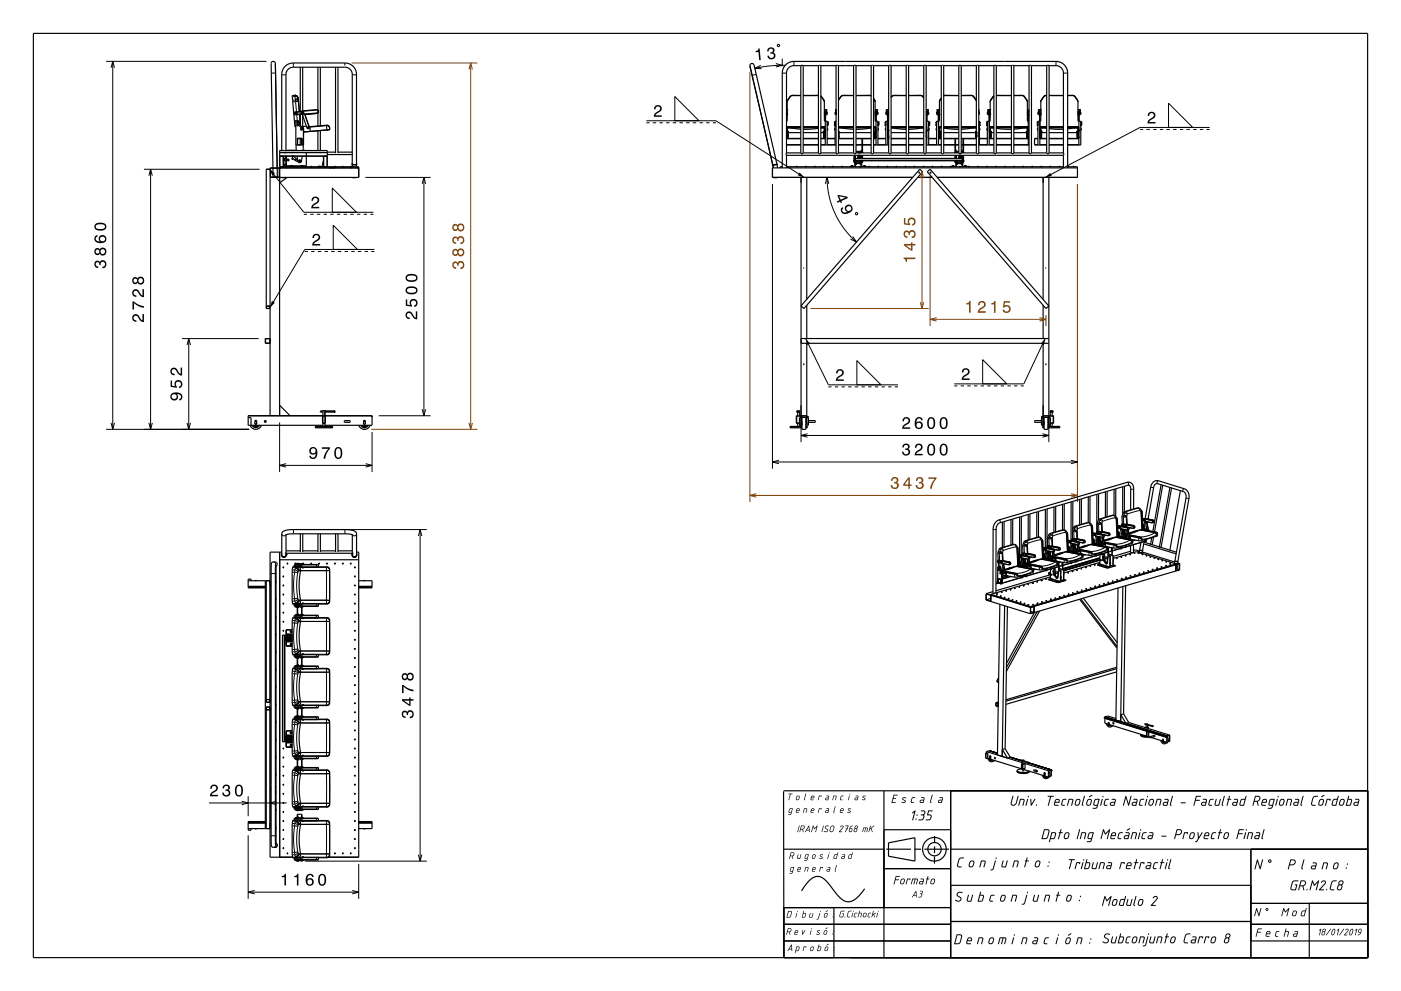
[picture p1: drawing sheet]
<svg xmlns="http://www.w3.org/2000/svg" width="420mm" height="297mm" viewBox="0 0 420 297" stroke-linecap="round" stroke-linejoin="round" font-family="sans-serif">
<g fill="none" stroke="#000" stroke-width=".35">
<path d="M10 10h400v277h-400zM240.1 19.7h.7M240.1 19.7l-3 .2-.8 .6-.5 1v24.3M240.1 19.7v26.1M240.8 19.7h4.6M240.8 19.7v26.1M245.4 19.7v26.1M245.4 19.7h.7M246.1 19.7h4.5M246.1 19.7v26.1M250.6 19.7h.8M250.6 19.7v26.1"/>
<path d="M251.4 19.7v26.1M251.4 19.7h4.5M255.9 19.7h.7M255.9 19.7v26.1M256.6 19.7h4.6M256.6 19.7v26.1M261.2 19.7h.7M261.2 19.7v26.1M261.9 19.7h4.5M261.9 19.7v26.1M266.4 19.7h.7M266.4 19.7v26.1"/>
<path d="M267.1 19.7h4.6M267.1 19.7v26.1M271.7 19.7h.7M271.7 19.7v26.1M272.4 19.7h4.5M272.4 19.7v26.1M276.9 19.7h.8M276.9 19.7v26.1M277.7 19.7v26.1M277.7 19.7h4.5M282.2 19.7h.7M282.2 19.7v26.1"/>
<path d="M282.9 19.7h4.5M282.9 19.7v26.1M287.4 19.7h.8M287.4 19.7v26.1M288.2 19.7v26.1M288.2 19.7h4.5M292.7 19.7v26.1M292.7 19.7h.7M293.4 19.7h4.6M293.4 19.7v26.1M298 19.7h.7M298 19.7v26.1"/>
<path d="M298.7 19.7v26.1M298.7 19.7h4.5M303.2 19.7h.7M303.2 19.7v26.1M303.9 19.7v26.1M303.9 19.7h4.6M308.5 19.7h.7M308.5 19.7v26.1M309.2 19.7h4.6M309.2 19.7v26.1M313.8 19.7h.7M313.8 19.7v26.1"/>
<path d="M314.5 19.7l3 .2 .8 .6 .5 1v24.3M314.5 19.7v26.1M88.3 36.3l1.3 .2 .3 1.3 1 .7 .1 5h-.5v-2h-1.4v2h-.4v-7.2M88.3 36.3l.1 1.7M88.4 38h.1M88.4 28.6l.6 .2 .3 .5M88.6 33.7l.4 .1-.1 .5-.4-.2zM88.7 38h-.3M89.1 36.5h.3v.5l-.3-.1zM89.1 37.2h.3v.5l-.3-.1zM89.2 36.5l.3 .3-.2 .2-.3-.3zM89.2 37.3l.3 .2-.2 .2-.3-.3z"/>
<path d="M89.3 29.3l.1 .7M89.3 29.3l-.5-.6-1.2-.1 .7 7.7M89.4 30l.1 .4M89.4 30.1l.3 3.3M90 20.1v13.3M90 34.3v2.4M90 37.8v.2M90.1 38.8l.3-.3 .3 .3M90.1 38l.7 .2 .2 .4M90.1 38h-.1M90.2 38.6l.4-.1 .1 .4-.5 .1zM90.2 33.5l.4-.3 4.2-.3a.57 .57 0 0 1 .7 .5 .57 .57 0 0 1-.6 .6l-3.5 .3"/>
<path d="M90.2 33.5l.1 .4 1.1 .4M90.3 33.4l-2.1 .2v.8l2.8-.2M90.7 33.6l.2-.1 .1 .5-.4-.2zM90.7 33.8h.2zM90.7 20.1v13.1M90.7 34.2v3.7M90.8 33.7v.2zM91.4 34.3l1.3 4-.3 .3-.4-.2-1.4-4.2-.8 .1 .3 3.5-.2 .1 .1 .1M91.4 34.2v.1M91.8 37.8l-1.7 .2M92.2 38.2h.3M92.2 38.2h.1"/>
<path d="M92.3 38l.3 .2-.2 .3-.2-.1zM92.3 38.1l-.1 .1M92.3 38.1h.1M92.4 38.1h.1M92.4 38.1l.1 .1M92.5 38.2h.1M93 39.4l-2 .2M95.3 20.1v12.9M95.3 33.8v4M95.3 39.2v5.9M96 20.1v17.6M96 39.1v6"/>
<path d="M97.9 37.5l.5 .2 .4 .6M98.8 38.3l-.2-.5-.6-.3-5.2 .5-.2-.2 .3 .4 .1 1.2M98.8 38.3l.1 .6-5.9 .5M100.6 20.1v25.8M101.3 20.1v25.8M235.8 33.6l.2 .1M235.8 33.4l.2 .1M235.8 38h4.3M235.8 39.6h.2M235.8 38.9h.2M235.8 34.3h.1M235.8 33.6h.1"/>
<path d="M235.8 32.9h.2M235.8 34.2h.1M235.8 33.8h.1M235.8 39.1h.1M235.8 39v.1M235.8 39.4h.1M235.8 39.6l.2 .2M235.8 39.7l.2 .2M235.8 39.8l.2 .2M235.8 39.9l.2 .2M235.8 40h.2M235.8 39.8l.2 .1"/>
<path d="M235.8 33.6v.8M235.9 39.7l.1 .1M235.9 39.9l-.1 .1M235.9 39.8h-.1M235.9 33.6v.2M235.9 39.6h.1M236 39.3l-.2-.1v.2M236 39.3h.1M236 34.3l-.2 .1M236 38v1.6M236 38.3h4.1M236 39l-.2 .1"/>
<path d="M236 39.8h-.1M236 39.9h-.1M236 39.9l.2 .1M236 39.8h.1M236 39.4h-.2M236 39.3l-.2 .1M236 39.4l.1 .1M236 39.6h-.1M236 39.5l-.1 .1M236 39.7h-.1M236 39.7l.2 .1M236 39.6h-.2l.2 .1"/>
<path d="M236 39.6l.1 .1M236 39.9h.1M236 40h-.1M236 40h.1M236 39.6h.1M236.1 39.3l.2 .1v.4h3.8M236.1 39.3l.1 .3M236.1 39.7h.1M236.1 39.6h.1M236.1 39.8l.1 .1M236.1 38.3l-.1 .2M236.1 39.5l-.1 .1"/>
<path d="M236.1 39.8h.1M236.1 39.9h.1M236.2 39.5l-.3 .1M236.2 39.6h-.2M236.2 39.5l-.4 .1M236.2 39.6l-.2 .1M236.2 39.7l-.2 .1M236.2 39.8l-.2 .1M236.2 39.9l-.2 .1M236.2 39.9h.1M236.2 39.5l-.2 .3M236.2 39.6l-.2 .3"/>
<path d="M236.2 39.8l-.2 .2M236.2 39.9l-.2 .2M236.2 40v.1M236.2 39.7h.1M236.3 29.7l-.3 .7v5.8l-.2 .1M236.4 29.7l.1-.2a1.78 1.78 0 0 1 2.3-.9l1.3 .1h-2.9l-1.2 1.8M236.4 29.7h-.1M237.1 38.3h.1M237.1 38.3l3 .4M240.1 38.1h-4.3M240.8 38h4.6M240.8 38.3h4.6"/>
<path d="M240.8 39.8h4.6M240.8 38.1h4.6M245.4 28.6h-4.6l4.6 .1M245.4 38.4l-4.6 .3M246.1 28.8l1 1.7M246.1 28.8l.7 .9M246.1 38h1.3M246.1 38.3h1M246.1 38.1h1.3M246.8 29.7h.1M246.8 29.7l.3 .8v5.7l.9 .1v7.2M246.9 39.7h-.1"/>
<path d="M246.9 39.5l.2 .3M246.9 39.6l.2 .3M246.9 39.8l.2 .2M246.9 39.9l.2 .2M246.9 40l.1 .1M246.9 39.9l.2 .1M247 39.6h.1M247 39.5l.3 .1M247 39.6l.1 .1M247 39.7l.1 .1M247 39.8l.1 .1M247 39.9h-.1"/>
<path d="M247 39.7h.1M247 39.8h.1M247 39.9h.1M247 39.5l.1 .1M247 38.3l.1 .2M247.1 39.6h.1M247 39.8v.1M247 39.3v.3M247 39.3l-.2 .1v.4h-.7M247.1 39.9h.2M247.1 39.9h-.1M247.1 40h.2"/>
<path d="M247.1 40h-.1M247.1 39.4h.2M247.1 39.4l-.1 .1M247.1 39.6h.2l-.2 .1M247.1 39.5l.2 .1M247.1 39.6l-.1 .1M247.1 39.8h.2M247.1 39.8h-.1M247.1 39.3l.2 .1M247.1 39.7l.2 .1h-.2M247.1 39.7l-.1 .1M247.1 39.8h.1"/>
<path d="M247.1 39.3h.1M247.1 39.9l.2 .1M247.1 39.9l-.1 .1M247.1 33.7h.6M247.1 34.3h.6M247.1 33.5l.6-.1v.9M247.1 32.9h.6l.1 .8M247.1 38v1.6M247.1 39.6h.3M247.1 39l.3 .1M247.1 38.9h.3M247.2 34.2h.4"/>
<path d="M247.2 33.8h.4M247.2 33.7h.4v.7l-.4-.1zM247.3 39.6h-.2M247.3 33.6v.2M247.3 39.8h.1M247.3 39.1h.1M247.3 39.8l-.2 .1M247.3 39.4v-.2v.2M247.3 39.4h.1M247.3 40h-.2M247.3 39.6l-.2 .2M247.3 39.7l-.2 .2"/>
<path d="M247.3 39.9v.1M247.3 39.8l-.2 .2M247.3 40l-.2 .1M247.3 34.2h.2M247.3 34.4v1.9M247.4 39.2l-.4 .1M247.4 36.3v7.2M247.5 33.6v.2M247.5 34.4v1.9M247.7 34.2l.3 .1M247.7 34h.2M247.8 34.3h-.1"/>
<path d="M247.8 33.5h.1M247.9 34v.3M247.9 33.7v.3M248 33.7h-.3M248 33.7v.6M248 38.5h.1v.5h-.1M248 37h.2M248 36.5h.1M248 37.7h.2M248 36.5h.2M248 36.8h.1M248 37.5h.1"/>
<path d="M248.1 36.8v.2M248.1 36.5v.3M248.1 37.5v.2M248.1 37.2v.3M248.2 36.5v.5M248.2 37.2v.5M248.2 37.2l-.2 .1M250.2 36.5h.1M250.2 37h.1M250.2 37.2h.1M250.2 37.7h.1M250.2 36.5v.5"/>
<path d="M250.2 37.2v.5M250.2 36.8v.2M250.2 36.5v.3M250.2 37.5v.2M250.2 37.2v.3M250.2 36.8h.1M250.2 37.5h.1M250.3 38.5v.5M250.4 33.7h.2M250.4 33.7v.6M250.4 34v.3M250.4 33.7v.3"/>
<path d="M250.4 34h.2M250.5 33.5h.1M250.5 34.3h.1M250.6 34.3h.1M250.6 32.9l-.1 .8M250.6 32.9h.1M250.6 34.2l-.2 .1M250.6 36.3h-.3v7.2M250.6 33.4v.1M251.4 38h4.5M251.4 38.3h4.5M251.4 39.8h.1"/>
<path d="M251.4 38.1h4.5M251.4 39.5h.1M251.4 39.9h.1M251.4 39.4v.1M251.4 39.6h.1M251.4 39.6l.1-.3v.5h4.4M251.4 39.7v.1M251.4 39.8v.1M251.4 40h.1M251.4 39.5v.2M251.4 39.6v.2M251.4 40v.1"/>
<path d="M251.4 39.9v.1M251.4 39.7h.1M251.5 39.7h.1M251.6 29.7l-.2 .3M251.6 29.7l.1-.2a1.78 1.78 0 0 1 2.4-.9l1.8 .1h-3.4l-1.1 1.3M251.6 29.7h.1M252.3 38.3h.1M252.4 38.3l3.5 .4M256.6 38h4.6M256.6 38.3h4.6M256.6 39.8h4.6M256.6 38.1h4.6"/>
<path d="M261.2 28.7h-4.6h4.6M261.2 38.3l-4.6 .5M261.9 29.6l.4 .9M261.9 38h.7M261.9 38.3h.4M261.9 38.1h.7M261.9 29.5l.1 .2M262 29.7l.3 .8v5.7l.9 .1v7.2M262 29.7h.1M262.1 39.7h-.1M262.1 39.9l.2 .2M262.1 39.5l.2 .3"/>
<path d="M262.1 39.6l.2 .3M262.1 39.8l.2 .2M262.1 40l.1 .1M262.1 39.9h.1M262.2 39.6h.1M262.2 39.9l.1 .1M262.2 39.5l.3 .1M262.2 39.6l.1 .1M262.2 39.7l.1 .1M262.2 39.8l.1 .1M262.2 39.9h.1M262.2 39.7h.1"/>
<path d="M262.2 39.8h.1M262.2 39.5l.1 .1M262.2 38.3l.1 .2M262.3 39.6h.1M262.2 39.8v.1M262.2 39.3v.3M262.3 39.3l-.3 .1-.1 .4M262.3 39.8h.2M262.3 39.8h-.1M262.3 39.9h.2M262.3 39.9h-.1M262.3 40h.2"/>
<path d="M262.3 40h-.1M262.3 39.4h.2M262.3 39.3l.2 .1M262.3 39.4l-.1 .1M262.3 39.6h.2l-.2 .1M262.3 39.5l.2 .1M262.3 39.6l-.1 .1M262.3 39.3h.1M262.3 39.7l.2 .1h-.2M262.3 39.7l-.1 .1M262.3 39.8h.1M262.3 39.9l.2 .1"/>
<path d="M262.3 39.9l-.1 .1M262.3 33.7h.6M262.3 34.3h.6M262.3 33.5l.6-.1v.9M262.3 32.9h.6l.2 .8M262.3 39.6h.3M262.3 39l.3 .1M262.3 38.9h.3M262.3 38v1.6M262.4 39.3h-.1M262.4 34.2h.5M262.4 33.8h.5"/>
<path d="M262.4 33.7h.4v.7l-.4-.1zM262.5 39.6h-.2M262.5 33.6v.2M262.5 39.8h.1M262.5 39.1h.1M262.5 39.8l-.2 .1M262.5 40h-.2M262.5 39.4v-.2v.2M262.5 39.4h.1M262.5 39.6l-.2 .2M262.5 39.7l-.2 .2M262.5 39.9v.1"/>
<path d="M262.5 39.8l-.2 .2M262.5 40l-.2 .1M262.5 34.2h.2M262.6 33.6v.2M262.6 34.4v1.9M262.6 39.2l-.2 .1M262.6 36.3v7.2M262.7 33.6v.2M262.7 34.4v1.9M262.9 34.2l.3 .1M262.9 34h.2M263 34.3h-.1"/>
<path d="M263.1 33.5h.1M263.1 34v.3M263.1 33.7v.3M263.2 33.7h-.3M263.2 33.7h.1M263.2 33.7v.6M263.2 34.3h.1M263.2 38.5h.1l-.1 .5M263.2 37h.2M263.2 36.5h.1M263.2 37.7h.2M263.2 36.5h.2"/>
<path d="M263.2 36.8h.2M263.2 37.5h.2M263.4 36.8v.2M263.4 36.5v.3M263.4 37.5v.2M263.4 37.2v.3M263.4 37.2l-.2 .1M263.4 36.5v.5M263.4 37.2v.5M265.4 36.5h.2M265.4 37.2l.2 .1M265.4 36.5v.5"/>
<path d="M265.4 37.2v.5M265.4 36.8v.2M265.4 36.5v.3M265.4 37.5v.2M265.4 37.2v.3M265.4 36.8h.2M265.4 37.5h.2M265.6 36.5h.1M265.6 38.5v.5M265.6 37h-.2M265.6 37.7h-.2M265.6 33.7v.6"/>
<path d="M265.6 34.3h.1M265.6 33.7h.2M265.6 33.7h.1M265.6 34v.3M265.6 33.7v.3M265.6 34h.2M265.7 33.5h.1M265.7 34.3h.1M265.8 34.3h.6M265.8 34.2l-.2 .1M265.9 34.2h.5M265.9 33.8h.5"/>
<path d="M265.9 33.7h.4v.7l-.4-.1zM266 34.2h.2M266.1 33.6v.2M266.1 34.4v1.9M266.1 39h.3M266.1 38.5h.1M266.1 36.6h.1M266.1 36.9h.1M266.1 37.3h.1M266.1 37.6h.1M266.1 38h.3M266.1 39.6h.3"/>
<path d="M266.1 39.2l.3 .1M266.1 38.9h.3M266.1 38.1h.3M266.1 36.3v7.2M266.2 33.6v.2M266.2 34.4v1.9M266.2 39.1h.1M266.2 39.4h.1M266.3 39.6l.1 .2M266.3 39.7l.1 .2M266.3 39.8l.1 .2M266.3 39.9l.1 .2"/>
<path d="M266.3 39.4l-.1-.2v.2M266.3 39.1h.1M266.3 39.4h-.1M266.3 39.4h.1M266.3 40h.1zM266.3 39.6h.1M266.3 39.8l.1 .1M266.3 39.7v.1M266.3 39.9v.1M266.3 39.8h.1M266.3 33.6v.2M266.4 33.7h-.6"/>
<path d="M266.4 33.4h-.5l-.1 .9M266.4 32.9l-.7 .1v.7M266.4 39.5l-.1 .1M266.4 39.4l-.1 .2M266.4 39.6v.1M266.4 39.7h-.1M266.4 39.8h-.1M266.4 39.9h-.1M266.4 40h-.1M266.4 36.2l-.8 .1v7.2M267.1 29.2a2.83 2.83 0 0 1 2.7-.6l1.9 .1h-3.8l-.8 .6M267.1 38h4.6"/>
<path d="M267.1 38.3h4.6M267.1 39.8h4.6M267.1 38.1h4.6M267.5 38.3h.1M267.6 38.3l4.1 .5M272.4 38h4.5M272.4 38.3h4.5M272.4 39.8h4.5M272.4 38.1h4.5M276.4 38.3h.1M276.4 38.3l-4 .5M276.9 29.3a2.26 2.26 0 0 0-2.5-.7l-2 .1h3.7l.8 .7"/>
<path d="M277.7 33.6h.1M277.7 34.4h.1M277.7 33.4h.4v.9M277.7 32.9l.6 .1v.7M277.7 39.4h.1M277.7 39.3h.1M277.7 39.5v.1M277.7 39.4v.2M277.7 38h.1M277.7 39.6h.1M277.7 39.7h.1M277.7 39.1h.1"/>
<path d="M277.7 38.9h.1M277.7 38.1h.1M277.7 34.2h.4M277.7 33.8h.4M277.7 36.3h.1M277.7 39.8h.1M277.7 39.9h.1M277.7 40h.1M277.7 33.6l.4 .1v.7h-.4M277.7 39.6v.1M277.7 39.7v.1M277.7 39.9v.1"/>
<path d="M277.7 33.6l.4 .1M277.7 36.3h.7v7.2M277.7 39.8v.1M277.7 39v.1M277.7 39.7v.2M277.7 39.8v.2M277.7 40v.1M277.8 39.1h-.1M277.8 34.2h.1M277.8 33.6v.2M277.8 34.4v1.9M277.8 39.2l-.1 .2"/>
<path d="M277.8 36.3v7.2M277.9 33.6v.2M277.9 34.4v1.9M278.1 34.3l-.4 .1M278.1 34.2l.3 .1M278.1 34h.3M278.2 34.3h-.1M278.3 33.5h.1M278.4 34v.3M278.4 33.7v.3M278.4 33.7h-.3M278.4 33.7v.6"/>
<path d="M278.4 38.5h.2l-.2 .5M278.4 37h.2M278.4 36.5h.1M278.4 37.7h.2M278.4 36.5h.2M278.4 36.8h.2M278.4 37.5h.2M278.6 36.8v.2M278.6 36.5v.3M278.6 37.5v.2M278.6 37.2v.3M278.6 37.2l-.2 .1"/>
<path d="M278.6 36.5v.5M278.6 37.2v.5M280.6 36.5h.2M280.6 37.2l.2 .1M280.6 36.5v.5M280.6 37.2v.5M280.6 36.8v.2M280.6 36.5v.3M280.6 37.5v.2M280.6 37.2v.3M280.6 36.8h.2M280.6 37.5h.2"/>
<path d="M280.8 36.5h.1M280.8 38.5v.5M280.8 37h-.2M280.8 37.7h-.2M280.8 33.7h.3M280.8 33.7v.6M280.8 34v.3M280.8 33.7v.3M280.8 34h.2M280.9 33.5h.1M281 34.3h.1M281.1 34.3h.5"/>
<path d="M281.1 33.7h.5M281.1 34.2l-.3 .1M281.1 34.2h.5M281.1 33.8h.5M281.1 33.7h.5l-.1 .7-.4-.1zM281.3 34.2h.1M281.3 33.6v.2M281.3 34.4v1.9M281.3 38.5h.1M281.3 36.6h.1M281.3 36.9h.1M281.3 37.3h.1"/>
<path d="M281.3 37.6h.1M281.4 38h.8M281.4 39.6h.2M281.4 39.2l.2 .1M281.4 38.9h.2M281.4 36.3l-.1 7.2M281.4 33.6v.2M281.4 34.4v1.9M281.4 39.1h.1M281.4 39.4h.1M281.5 39.6l.2 .2M281.5 39.7l.2 .2"/>
<path d="M281.5 39.8l.2 .2M281.5 39.9l.2 .2M281.5 39.4l-.1-.2v.2M281.5 39.1h.1M281.5 39.4h-.1M281.5 40h.1M281.5 39.6h.2M281.5 39.8l.1 .1M281.5 39.7l.1 .1M281.5 39.9v.1M281.5 39.8h.1M281.5 33.6v.2"/>
<path d="M281.5 39.6h.1M281.6 39.3h.1M281.6 33.5l-.5-.1v.9M281.6 32.9l-.7 .1v.7M281.6 38.3h.6M281.6 39h-.3M281.6 38v1.6M281.6 39.9h-.1M281.6 39.9l.2 .1M281.6 39.3l-.1 .1M281.6 39.6h-.1M281.6 39.7h-.1"/>
<path d="M281.6 39.7l.2 .1M281.6 39.8h-.1M281.6 39.8h.1M281.7 39.4h-.2M281.7 39.4l.1 .1M281.7 39.6h-.2l.1 .1M281.7 39.5l-.2 .1M281.7 39.6l.1 .1M281.7 39.8h-.2M281.7 39.8h.1M281.6 39.6h.1M281.7 39.9h-.2"/>
<path d="M281.7 39.9h.1M281.7 40h-.2M281.7 40h.1M281.7 39.3l.5 .5M281.7 39.3l.1 .3M281.7 39.7h.1M281.8 39.6h.1M281.8 39.8v.1M281.8 38.3l-.2 .2M281.8 39.5l-.2 .1M281.8 39.7h.1M281.8 39.8h.1"/>
<path d="M281.8 39.9h.1M281.8 39.5l-.3 .1M281.8 39.6h-.1M281.8 39.6l-.2 .1M281.8 39.7l-.2 .1M281.8 39.8l-.2 .1M281.8 39.9l-.2 .1M281.8 39.5l-.1 .3M281.8 39.6l-.1 .3M281.8 39.8l-.1 .2M281.8 39.9l-.1 .2M281.8 40v.1"/>
<path d="M281.9 39.7h.1M282 29.7l-.4 .7v5.8l-.8 .1v7.2M282 29.7h.1M282.2 29.5l-.6 1M282.2 38.1h-.8M282.2 29.4l-.2 .3M282.9 28.6l4.5 .1h-4.5M282.9 38.4l4.5 .4M282.9 38h4.5M282.9 38.3h4.5M282.9 39.8h4.5M282.9 38.1h4.5"/>
<path d="M288.2 38.3h4.5M288.2 38h4.5M288.2 38.1h4.5M291.6 38.3h.1M291.6 38.3l-3.4 .4M292.4 29.7l-.1-.1a2.15 2.15 0 0 0-2.6-1l-1.5 .1h3.2l1.3 1.5M292.4 29.7h.1M292.4 29.7l.3 .4M292.6 39.7h-.2M292.6 39.5l.1 .2M292.6 39.6l.1 .2M292.6 39.8l.1 .2"/>
<path d="M292.6 39.9l.1 .2M292.6 40v.1M292.6 39.6h.1M292.6 39.6l.1 .1M292.6 39.7l.1 .1M292.6 39.8l.1 .1M292.6 39.9l.1 .1M292.6 39.9h.1M292.6 39.7h.1M292.6 39.8h.1M292.6 39.5l.1 .1M292.7 39.6h-.1"/>
<path d="M292.7 39.7l-.1 .1M292.7 39.8l-.1 .1M292.7 39.9l-.1 .1M292.7 39.3l-.1 .3M292.7 39.3l-.3 .1v.4h-4.2M292.7 39.3h.1M292.7 39.4l-.1 .1M292.7 39.5h-.1M292.7 39.8h.1M292.7 39.9h.1M292.7 40h.1M292.7 39.5v.1"/>
<path d="M293.4 36.3h.2v7.2M293.4 33.7h.2M293.4 34h.2M293.4 32.9l.1 .8M293.5 33.5h.1M293.6 34v.3M293.6 33.7v.3M293.6 34.3h-.2M293.6 33.7v.6M293.6 38.5h.2v.5h-.2M293.6 37h.2M293.6 36.5h.1"/>
<path d="M293.6 37.7h.2M293.6 36.5h.2M293.6 36.8h.2M293.6 37.5h.2M293.8 36.8v.2M293.8 36.5v.3M293.8 37.5v.2M293.8 37.2v.3M293.8 37.2l-.2 .1M293.8 36.5v.5M293.8 37.2v.5M293.8 37.7h.1"/>
<path d="M295.8 36.5h.2M295.8 37.2l.2 .1M295.8 36.5v.5M295.8 37.2v.5M295.8 36.8v.2M295.8 36.5v.3M295.8 37.5v.2M295.8 37.2v.3M295.8 36.8h.2M295.8 37.5h.2M296 36.5h.1M296 38.5v.5"/>
<path d="M296 37h-.2M296 37.7h-.2M296 33.7h.3M296 33.7v.6M296 34v.3M296 33.7v.3M296 34h.3M296.1 33.5h.1M296.2 34.3h.1M296.3 34.3h.5M296.3 33.7h.5M296.3 34.3h.1"/>
<path d="M296.3 34.2l-.3 .1M296.3 34.2h.5M296.3 33.8h.5M296.4 33.7h.4l-.1 .7-.4-.1zM296.5 34.2h.1M296.5 33.6v.2M296.5 34.4v1.9M296.6 38.5h.1M296.6 36.6h.1M296.6 36.9h.1M296.6 37.3h.1M296.6 37.6h.1"/>
<path d="M296.6 38h1.4M296.6 39.6h.2M296.6 39.2l.2 .1M296.6 38.9h.2M296.6 36.3v7.2M296.6 33.6v.2M296.6 34.4v1.9M296.6 39.1h.1M296.7 39.4h.1M296.7 39.1h.1M296.7 39.6l.2 .2M296.7 39.7l.2 .2"/>
<path d="M296.7 39.8l.2 .2M296.7 39.9l.2 .2M296.7 39.4v-.2v.2M296.7 40h.2M296.7 39.8l.2 .1M296.7 39.6h.2M296.7 39.7l.2 .1M296.7 39.9v.1M296.7 39.8h.1M296.7 33.6v.2M296.8 39.3h.1M296.8 33.5l-.5-.1v.9"/>
<path d="M296.8 32.9l-.7 .1v.7M296.8 38.3h1.2M296.8 39h-.2M296.8 38v1.6M296.9 39.8h-.2M296.9 39.9h-.2M296.9 39.9l.1 .1M296.9 39.8h.1M296.9 39.4h-.2M296.9 39.3l-.2 .1M296.9 39.4l.1 .1M296.9 39.6h-.2"/>
<path d="M296.9 39.5l-.2 .1M296.9 39.7h-.2M296.9 39.7l.1 .1M296.9 39.3h.1M296.9 39.6h-.2l.2 .1M296.9 39.6h.1M296.9 39.6l.1 .1M296.9 39.9h.1M296.9 40h-.2M296.9 40h.1M296.9 39.3l.3 .1v.4h.8M297 39.3v.3"/>
<path d="M297 39.7h.1M297 39.6h.1M297 39.8v.1M297 38.3l-.2 .2M297 39.5l-.1 .1M297 39.8h.1M297 39.9h.1M297 39.6h-.1M297 39.6l-.1 .1M297 39.7l-.1 .1M297 39.8l-.1 .1M297 39.9l-.1 .1"/>
<path d="M297.1 39.5l-.2 .3M297.1 39.6l-.2 .3M297.1 39.8l-.2 .2M297.1 40l-.1 .1M297.1 39.9h.1M297.1 39.7h.1M297.1 39.9l-.2 .2M297.2 29.7l-.4 .8v5.7l-.8 .1v7.2M297.2 29.7h.1M298 28.8l-1.2 1.7M298 28.7l-.8 1M298 38.1h-1.4"/>
<path d="M298.7 28.6h4.5l-4.5 .1M298.7 38.5l4.5 .2M298.7 38h4.5M298.7 38.3h4.5M298.7 39.8h4.5M298.7 38.1h4.5M303.9 38h4.4M303.9 38.3h4.1M303.9 38.1h4.4M306.8 38.3h.1M306.8 38.3l-2.9 .4M307.6 29.7l-.1-.1a1.86 1.86 0 0 0-2.3-1l-1.3 .1h2.9l1.2 1.8"/>
<path d="M307.6 29.7l.4 .8v5.7l.5 .1M307.6 29.7h.1M307.8 39.7h-.2M307.8 39.9l.2 .2M307.8 39.5l.2 .3M307.8 39.6l.2 .3M307.8 39.8l.2 .2M307.8 40v.1M307.8 39.9h.1M307.8 39.6h.2M307.8 39.9l.2 .1M307.8 39.5l.3 .1"/>
<path d="M307.8 39.6l.2 .1M307.8 39.7l.2 .1M307.8 39.8l.2 .1M307.8 39.6h.1M307.8 39.7h.1M307.8 39.8h.1M307.8 39.5l.2 .1M307.8 38.3l.2 .2M307.9 39.7h.1M307.9 39.6h-.1M308 39.6h.1M307.9 39.8l-.1 .1"/>
<path d="M307.9 39.3l-.1 .3M307.9 39.3l-.2 .1-.1 .4h-3.7M308 39.9h.1M308 39.9h-.1M308 40h.1M308 40h-.1M308 39.4h.1M308 39.3l.1 .1M308 39.4l-.2 .1M308 39.6h.1l-.1 .1M308 39.5l.1 .1M308 39.6l-.1 .1"/>
<path d="M308 39.8h.1M308 39.8h-.1M308 39.3h.1M308 39.7l.1 .1h-.1M308 39.7l-.2 .1M308 39.9l.1 .1M308 39.9l-.2 .1M308 39.3h-.1M308 34.3l.5 .1M308 39.6h.3M308 39l.3 .1M308 38.9h.3"/>
<path d="M308 32.9h.5M308 38v1.6M308 34.2h.5M308 33.8h.5M308.1 39.6h-.1M308.1 33.6l.4 .1M308.1 33.6v.2M308.1 39.8h.1M308.1 39.1h.1M308.1 33.6v.7h.4M308.1 39.8l-.1 .1M308.1 40h-.1"/>
<path d="M308.1 39.4l.1-.2v.2M308.1 39.4h.1M308.2 39.6l-.2 .2M308.2 39.7l-.2 .2M308.2 39.9v.1M308.2 39.8h.1M308.2 39.8l-.2 .2M308.2 39.1h.1M308.2 40l-.2 .1M308.2 34.2h.2M308.2 33.6v.2M308.2 34.4v1.9"/>
<path d="M308.3 39.2l-.3 .1M308.3 36.3v7.2M308.3 33.6v.2M308.3 34.4v1.9M308.5 33.6l-.5 .1M308.5 33.4l-.5 .1M311 36.8v.2M311 36.5v.3M311 37.5v.2M311 37.2v.3M311 36.8h.2M311 37.5h.2"/>
<path d="M311.2 36.5h-.2v.5h.2M311.2 36.5h.1M311.2 38.5v.5M311.2 37.3l-.2-.1v.5h.2M311.2 33.7v.6M311.2 34.3h.1M311.2 33.7h.2M311.2 33.7h.1M311.2 34v.3M311.2 33.7v.3M311.2 34h.2M311.3 33.5v.2"/>
<path d="M311.3 34.3h.1M311.4 33.7v.6M311.4 34.3h.6M311.4 34.2l-.2 .1M311.5 34.2h.5M311.5 33.8h.5M311.6 34.2h.2M311.7 33.6v.2M311.7 34.4v1.9M311.7 38.5h.1M311.7 36.6h.1M311.7 36.9h.1"/>
<path d="M311.7 37.3h.1M311.7 37.6h.1M311.7 36.3v7.2M311.7 38h2.1M311.7 39.2l.3 .1M311.7 38.9h.3M311.8 34.4l-.1 5.2h.3M311.8 33.6v.2M311.8 39.1h.1M311.8 39.2h.1M311.8 39.4h.1M311.9 39.1h.1"/>
<path d="M311.8 40l.2 .1M311.8 39.2v.2M311.9 39.4h.1M311.9 39h.1M311.8 39.8l.2 .2M311.8 40h.1M311.9 39.6l.1 .2M311.9 39.8h-.1M311.9 39l-.1 .1M311.9 40h.1M311.9 39.6h.1M311.9 39.6l.3-.1-.2 .3"/>
<path d="M311.9 39.8l.1 .1M311.9 33.6l.1 .7h-.5M311.9 39.8h.1M311.9 33.6l-.5 .1h.6M311.9 33.6v.2M312 39.3h.1M312 33.5l-.6-.1v.9M312 32.9l-.7 .1v.7M312 38.3h1.8M312 39h-.3M312 38v1.6M312 39.7h-.1"/>
<path d="M312 39.8l-.2-.1 .2 .2M312 39.8h-.1M312 39.9h-.1M312 39.7h.1M312 39.8h.1M312 39.9h.1M312 39.4h-.1M312 39.3l-.1 .1M312 39.4l.2 .1M312 39.6h-.1M312 39.6h-.1l.1 .1M312 39.5l-.1 .1"/>
<path d="M312 39.5l.1 .1M312 39.6l.1 .1M312 39.6h.1M312 40h-.1M312 40h.1M312.1 39.3l.2 .1 .1 .4h1.4M312.1 39.3l.1 .3M312.1 39.7h.1M312.1 39.8l-.1 .1M312.2 39.6h.1M312.2 39.8h.1M312.2 40h.1"/>
<path d="M312.2 38.3l-.2 .2M312.2 39.5l-.2 .1M312.2 39.8l-.2 .1M312.2 39.7l-.2 .3M312.2 39.9h.1M312.2 39.5l-.3 .1M312.2 39.6l-.2 .1M312.2 39.7l-.2 .1M312.2 39.6h-.2M312.2 39.9l-.2 .1M312.2 39.6l-.2 .3M312.2 40v.1"/>
<path d="M312.2 39.7h.2M312.2 39.9l-.2 .2M312.4 29.7l-.4 .7v5.8l-.8 .1v7.2M312.4 29.7h.1M313.1 38.3l.7 .1M313.8 28.7l-.8 .2-1 1.6M313.8 28.6a1.56 1.56 0 0 0-1.4 1.1M313.8 38.1h-2.1M314.5 28.6h4.3zM314.5 38.6l4.3 .1M314.5 38h4.3M314.5 38.3h4.3"/>
<path d="M314.5 39.8h4.3M314.5 38.1h4.3M320.1 38h3.3M320.1 38.3h3.1M320.1 38.1h3.3M322 38.3l-1.9 .3M322.8 29.7l-.1-.1a1.97 1.97 0 0 0-2.6-.9l2 .1 1.1 1.7M322.8 29.7h.1M322.8 29.7l.4 .8v5.7l.8 .1v7.2h-3.9M322.9 39.7h-.1M322.9 39.9l.2 .2M323 39.6l.1 .3"/>
<path d="M323 40v.1M323 39.9h-.1M323 39.6h.1M323 39.6l.1 .1M323 39.7l.1 .1M323 39.9l.1 .1M323 39.9h.1M323 39.5l.3 .1M323 39.8h.1M323 40h.1M323 39.8l.1 .1M323 39.7l.1 .3"/>
<path d="M323 39.5l.1 .1M323 38.3l.2 .2M323 39.7h.1M323.1 39.3l-.1 .3M323.1 39.3l-.3 .1v.4h-2.7M323.1 39.6h.2l-.2 .1M323.1 39.6l-.1 .1M323.1 39.8h.2M323.1 39.8h-.1M323.1 39.9h.2M323.1 40h.2M323.1 40h-.1"/>
<path d="M323.1 39.4h.2M323.1 39.3l.2 .1M323.1 39.4l-.1 .1M323.1 39.6h.2M323.1 39.5l.2 .1M323.1 39.5l-.1 .1M323.1 39.7h.2M323.1 39.3h.1M323.1 39.6h.1M323.1 39.7h.1M323.1 39.8l.2-.1-.2 .2M323.1 39.8h.1"/>
<path d="M323.1 39.9h.1M323.2 39.3h-.1M323.2 34.3h.5M323.2 33.5l.5-.1v.9M323.2 32.9h.6l.1 .8M323.2 39.6h.2M323.2 39l.2 .1M323.2 38.9h.2M323.2 38v1.6M323.2 39.3l.2-.1-.1 .2M323.2 39.3h.1M323.2 34.2h.5"/>
<path d="M323.2 33.8h.5M323.3 39.6h-.2M323.3 33.6l.4 .1h-.5M323.3 33.6v.2M323.3 39.8h.1M323.3 40h.1M323.3 39.1h.1M323.3 33.6l-.1 .7h.5M323.3 39.6l-.3-.1 .1 .3M323.3 39.8l-.2 .1M323.3 39.4h.1M323.3 40h-.2"/>
<path d="M323.3 39v.1M323.3 39h.1M323.3 39.6l-.2 .2M323.3 39.8l-.2 .2M323.3 40l-.2 .1M323.4 39.1h-.1M323.4 34.2h.1M323.4 33.6v.2M323.4 34.4v9.1M323.5 33.6v.2M323.5 34.4v1.9M323.7 34.3h.1"/>
<path d="M323.7 34.2l.3 .1M323.7 34h.3M323.7 33.7v.6M323.8 34.3h-.1M323.9 33.5v.2M324 34v.3M324 33.7v.3M324 33.7h-.3M324 33.7v.6M324 38.5h.2l-.2 .5M324 36.5h.1M324 37.3l.2-.1v.5h-.2"/>
<path d="M324 36.5h.2v.5h-.2M324 36.8h.2M324 37.5h.2M324.2 36.8v.2M324.2 36.5v.3M324.2 37.5v.2M324.2 37.2v.3M81 53.2h26.5v-3.2h-23.7v74.6M81 50.7h-1.2v41.8h1.2M81.1 50.4h2.6v2.7h-2.6zM81.8 50.4l.1 2.7h1.2v-2.7M81.8 50.3l-.5-31.3a.64 .64 0 0 1 .6-.6 .64 .64 0 0 1 .7 .6l.5 31.3"/>
<path d="M83.8 46.8h14.3M83.8 50v-4.9h14.3v4.9M83.8 45.7h14.3M84.4 49.2h.1M84.5 45.1v-22.8l.1-1 .5-1 1.1-1 1.5-.4h16.3l1.1 .4 .9 .7 .6 1 .3 1v27.2l-.7 .1M84.5 53.2h1.2M85 47.5l.4 .1M85 48.3l.2 1.5 6.6 .1M85 47.5l.3 .1v.5h-.3M85 46.8v3.2M85.4 48.1l-.4 .1M85.5 47.4l.1 .1"/>
<path d="M85.5 47.4l.3 .1h-.3M85.5 47.5l-.1 .7 .4 .1M85.6 47.3l.1 .1h-.2M85.6 47.3l.2 .1M85.6 47.3h.1M85.6 47.4l.2 .1M85.6 47.2l.2 .2M85.6 47.2l.2 .1M85.6 47.3h.2M85.7 47.1h.1M85.7 47.2h.1M85.7 47.1l.1 .2"/>
<path d="M85.7 47.1l.1 .1M85.7 49.1l.1 .1M85.7 45.1v-22.9l.5-1.2 .6-.6 1-.3 16 .1 1.3 .7 .5 1.3v27M85.7 46.8v.3M85.7 47.3h.1M85.7 48.2v1M85.7 49.4v.4M85.7 49.2l-.6 .1M85.7 49.2l.1 .1M85.8 47.1h.1M85.8 47v.2M85.8 47h.1"/>
<path d="M85.8 46.9h.1M85.8 46.9v.1M85.8 46.8v.1M85.8 46.8v3.2M85.8 49.3l-.7 .2M85.8 49.2h.1M86.1 53.2l-2.3 1.6M86.3 47.8h.2v.3h-.2zM87 49.7h.2M87 49.7v.2M87 49.7h.1M87 49.7h.5"/>
<path d="M87.1 49.9h.1M87.2 49.7h.3M87.2 49.7v.2M87.5 49.7v.2M87.5 49.7h.1M87.5 46.8l.7 1.1 1.1 .5M87.5 47.6h.3zM88.1 47.8l1.1 .1M88.2 46.8l1 1M88.8 43.5l.1 1.6M88.8 45l-2.7 .1M89.1 46.8l.2 1.5 .4 .4 .7-.3 .2-1.6"/>
<path d="M89.1 43.3h1.4M89.3 41.5l-.2 .1M89.3 41.6h1.2l-.1 1.8-1.2-.1zM89.8 47.9l.3 .3-.3 .2-.2-.3zM90 41.6v1.8M90.2 49.7h.2M90.2 49.7v.2M90.2 49.7h.1M90.2 49.7h.4M90.4 49.7h.2M90.4 49.7v.2M90.4 41.5l.1 .1"/>
<path d="M90.6 49.7v.2M90.6 49.7h.1M90.8 45l.7 .1M90.9 43.5l-.1 1.6M91.8 45.7v4.3M93.2 49.9h.2M93.2 49.9v.1M93.3 49.9h.1M93.3 49.9h-.1M93.3 49.9v.1M93.4 49.9v.1M95.6 49.9h.1"/>
<path d="M95.6 49.9h.2M95.6 49.9v.1M95.6 50h.1M95.7 49.9h.1M95.7 49.9v.1M95.8 49.9h.1M95.8 49.9v.1M96.7 48.9v.4M96.7 49.3h.1M96.7 48.9h.1M96.7 49.1v.2M96.7 48.9v.2"/>
<path d="M96.7 49.1h.1M96.8 49.3h.1M97 48.3l-.2 1.5-1.5 .2M97 46.8v3.2M98.1 45.6h2.5M98.1 46.3h7.7M100.3 49.9h.2M100.3 49.9v.1M100.4 49.9h.1M100.4 49.9h-.1M100.4 49.9v.1M100.5 49.9v.1"/>
<path d="M101.3 45.6h4.3M102.7 49.9h.1M102.7 49.9h.2M102.7 49.9v.1M102.8 49.9h.1M102.8 49.9v.1M102.9 49.9v.1M105.1 49.9v.1M105.1 49.9h.2M105.1 49.9h.1M105.2 49.9h.1M105.2 49.9v.1"/>
<path d="M105.3 50h.1M105.3 49.9v.1M105.5 49.2h.1M105.6 49.4v.6M105.6 49.2l.7 .1M105.6 49.2h-.1M105.6 53.2h1.3M105.6 49.1l-.1 .1M106.9 49.4v.6M106.9 49.1l.1 .2-.4 .1-1.1-.1M107.5 50.3h-26.5v74.3M231.6 49.6h.1"/>
<path d="M231.6 49.5l1.4-.3zM231.6 49.6l.2 .7M231.8 53.2h1.3M232.9 49.2l-6.8-29.7a.64 .64 0 0 0-.8-.5 .64 .64 0 0 0-.5 .8l6.9 29.7M232.9 49.3l.2 1M234.5 50.3v-28.7l.4-1.2 .7-1 1.1-.7 1.2-.3h78.8l1.1 .2 1.6 1.2 .7 1.8v28.7M234.5 50h-.6v.3M235.8 45.8v.7M235.8 50h83M235.8 46.5v3.8M235.8 43.5h4.3M235.8 41.1h.2"/>
<path d="M235.8 41.1h.1M235.8 41.3h.1M235.8 41.5h4.3M235.8 45.8h4.3M235.8 46.5h83M235.8 41.3h.2M235.8 41.1l.2 .1M235.8 40l.1 .2M235.8 40.1l.2 .2M235.8 40.3l.2 .1M235.8 40.4l.2 .1M235.8 40.5l.2 .1"/>
<path d="M235.8 40.6l.1 .1M235.8 40.7l.2 .2M235.8 40.8l.2 .2M235.8 40.9l.2 .2M235.8 41v.1M235.8 41h.2M235.9 40.1h.1M235.9 40.2l.1 .1M235.9 40.3l.1 .1M235.9 40.5h-.1M235.9 40.6v.1M235.9 40.7l.1 .1"/>
<path d="M235.9 40.8l.1 .1M235.9 40.9l-.1 .1M235.9 40.4h-.1M235.9 40.1l.1 .1M235.9 40.7h.1M235.9 41.3h.1M235.9 40.8h.1M235.9 40.2h.1M235.9 40.2v.1M236 41.1v.2M236 40.1h-.1M236 40.1l.2 .1"/>
<path d="M236 40.9h-.1M236 41h-.1M236 41l.2 .1M236 40.9h.1M236 40.2h-.1M236 40.4h-.1M236 40.3h-.1M236 40.4h.2M236 40.3h.1M236 40.5h-.1M236 40.4l-.1 .1M236 40.4l.1 .1"/>
<path d="M236 40.6h-.1M236 40.5l-.1 .1M236 40.6h.2M236 40.5l.1 .1M236 40.7h-.1M236 40.7h.1M236 40.8h-.1M236 40.8l.2 .1M236 40.2h.1M236 40.5h.1M236 40.1h.1M236 40.8h.1"/>
<path d="M236 41h.1M236 49.9v.1M236 49.9h.2M236 49.9h.1M236.1 49.9h-.1M236.1 49.9h.1M236.1 40.2h.1M236.1 49.9v.1M236.1 40.8h.1M236.1 40.1h.1M236.1 40.3h.1M236.1 40.5h.1"/>
<path d="M236.1 40.7l.1 .1M236.1 40.9l.1 .1M236.1 40.7h-.1M236.1 40.1l-.1 .1M236.1 40.7l-.1 .1M236.1 40l.1 .1M236.1 40.1l.1 .1M236.1 40.4h.1M236.1 40.6h.1M236.1 40.7h.1M236.1 40.9h.1M236.1 41l.1 .1"/>
<path d="M236.2 40.1l-.2 .1M236.2 40l-.1 .1M236.2 40.1l-.2 .2M236.2 40.2l-.2 .2M236.2 40.3l-.2 .2M236.2 40.6l-.1 .1M236.2 40.7l-.2 .1M236.2 40.8l-.2 .1M236.2 40.9l-.2 .1M236.2 41.1l-.3 .2M236.2 40.5h.1M236.2 41h.1"/>
<path d="M236.2 40.5l-.2 .1M236.2 41l-.2 .2M236.2 40.4l-.2 .2M236.2 40.5l-.1 .2M236.2 40.6l-.2 .3M236.2 40.8l-.2 .2M236.2 40.9l-.2 .2M236.2 49.9v.1M236.3 49.9h.1M236.2 49.9h.1M238.8 49.9h.1M238.7 49.9l.1 .1"/>
<path d="M238.8 49.9h.2M238.8 49.9h-.1M238.9 49.9h.1M238.9 49.9v.1M239 49.9h.1M239 49.9v.1M240.1 45.8l.3 .4 .4-.4M240.1 53.2v74.3M240.8 43.5h4.6M240.8 41.5h4.6M240.8 45.8h4.6M241.5 49.9h.1"/>
<path d="M241.5 49.9v.1M241.5 49.9h.2M241.6 49.9h.1M241.6 49.9l.1 .1M241.7 49.9h.1M241.7 49.9v.1M241.9 53.2v36.5M244.2 49.9h.1M244.2 49.9v.1M244.2 49.9h.2M244.3 49.9h.1M244.3 49.9v.1"/>
<path d="M244.4 49.9h.1M244.4 49.9v.1M245.4 45.8l.3 .4 .4-.4M246.1 43.5h4.5M246.1 41.5h1.3M246.1 45.8h4.5M246.9 49.9v.1M246.9 49.9h.2M246.9 49.9h.1M246.9 40.1l.2 .2M246.9 40.2l.2 .2M246.9 40.3l.2 .2"/>
<path d="M246.9 40.4l.2 .2M246.9 40.5l.1 .2M246.9 40.6l.2 .3M246.9 40.8l.2 .2M246.9 40.9l.2 .2M246.9 41l.2 .2M246.9 41.1l.3 .2M246.9 40.5l.2 .1M247 40v.1M247 40.1l.1 .2M247 40.2l.1 .2M247 40.3l.1 .2"/>
<path d="M247 40.6v.1M247 40.7l.1 .1M247 40.8l.1 .1M247 40.9l.1 .1M247 41.1l.2 .2M247 40.5h-.1M247 41h-.1M247 40.1l.1 .1M247 40.1v.1M247 40.3h.1M247 40.4h.1M247 40.6h.1"/>
<path d="M247 40.7h.1M247 40.8h.1M247 40.9h.1M247 41v.1M247 40.1h.1M247 40.5h.1M247 40.7v.1M247 40.9v.1M247.1 49.9h.1M247.1 40.2h-.1M247.1 49.9v.1M247.1 41h.2"/>
<path d="M247.1 41h-.1M247.1 40.1h.2M247.1 40.1h-.1M247.1 40.3h.2M247.1 40.3h-.1M247.1 40.5h.1M247.1 40.6l.1 .1M247.1 40.6h-.1M247.1 40.7h.2M247.1 40.7h-.1M247.1 40.8h.1M247.1 40.8h-.1"/>
<path d="M247.1 40.9h.2M247.1 40.9h-.1M247.1 40.2h.1M247.1 40.1h.1M247.1 40.1l-.1 .1M247.1 40.4h.1M247.1 40.4h-.1M247.1 40.4l.2 .1M247.1 40.4l-.1 .1M247.1 40.5l.2 .1M247.1 40.5l-.1 .1M247.1 40.7h.1"/>
<path d="M247.1 40.8l.2 .1h-.2M247.1 40.8l-.1 .1M247.1 40.9h.1M247.1 41.1v.2M247.1 41.3h.3M247.1 40h.1M247.1 41h.1M247.1 41l-.1 .1M247.2 40.2v.1M247.2 40.2h.1M247.2 40.8h.1M247.2 41.3h.1"/>
<path d="M247.2 40.7h-.1M247.2 40.1l-.1 .1M247.3 40.7l-.2 .1M247.3 40.1h-.1M247.3 40.2l-.2 .1M247.3 40.3l-.2 .1M247.3 40.5h.1M247.3 40.9v.1M247.3 40.4h.1M247.3 41.1h.1M247.3 40.4l-.2 .1M247.3 41h-.2"/>
<path d="M247.3 41.1l-.2 .1M247.3 40.5l-.2 .1M247.3 40v.2M247.3 40.1l-.2 .2M247.3 40.6v.1M247.3 40.7l-.2 .2M247.3 40.8l-.2 .2M247.3 41v.1M247.3 41l-.2 .1M247.3 41.2h.1M247.3 41.1h-.2M247.3 41.2l-.1 .1"/>
<path d="M247.4 41.2h.1M248 41.5h2.3M249.6 49.9v.1M249.6 49.9h.2M249.6 49.9h.1M249.7 49.9h.1M249.7 49.9l-.1 .1M249.8 49.9v.1M249.8 49.9h.1M250.6 45.8l.4 .4 .4-.4M251.4 43.5h4.5M251.4 41.5h4.5"/>
<path d="M251.4 45.8h4.5M251.4 40.4h.1M251.4 40.5h.1M251.4 40.6h.1M251.4 40.8h.1M251.4 40.9h.1M251.4 41v.1M251.4 40.3h.1M251.4 40.7h.1M251.4 40.1h.1M251.4 40v.2M251.4 40.2v.2"/>
<path d="M251.4 40.7v.2M251.4 40.9v.1M251.4 40.1v.2M251.4 40.3v.2M251.4 40.4v.2M251.4 40.5v.2M251.4 40.6v.2M251.4 40.8v.1M251.4 41h.1M251.4 41v.2v-.1M252.3 49.9h.1M252.3 49.9v.1"/>
<path d="M252.3 49.9h.2M252.4 49.9h.1M252.5 49.9h.1M252.5 49.9v.1M255.1 49.9h.1M255 49.9l.1 .1M255 49.9h.2M255 49.9h.1M255.1 49.9h.2M255.1 49.9v.1M255.2 49.7h.1M255.2 49.7v.3"/>
<path d="M255.2 49.7h.5M255.2 49.9h.1M255.3 49.9v.1M255.3 49.7h.3M255.3 49.7v.2M255.6 49.7v.2M255.6 49.9h.1M255.7 49.7h-.1M255.7 49.7h.1M255.7 49.7v.2M255.9 45.8l.4 .4 .3-.4M256 46.5v2.3h.2v-2.3"/>
<path d="M256 47.9v.5M256.2 48.5h.1M256.2 47.9h.1M256.3 46.5v3.3l-1.4 .2M256.4 46.5l-.1 3.5M256.4 48.5h.2M256.4 47.5h32M256.4 48.2h32M256.6 48.2v1.1l.1-1.1M256.6 43.5h1.8M256.6 45.6h1.5M256.6 41.5h4.6"/>
<path d="M256.6 45.8h4.6M256.6 45.4h1.5M256.7 48.8h1.2M256.7 48.5h1.2M256.7 49h1.2M257.2 47.4h.1M257.2 47.3l.4-.2 .2 .2M257.2 47.3h.1M257.2 47.2l.3-.2 .3 .2M257.2 47.2h.1M257.2 47l.3-.2 .3 .2M257.2 47h.1"/>
<path d="M257.2 46.9l.3-.2 .3 .2M257.2 46.9h.1M257.2 46.8l.5-.1 .1 .3M257.2 46.8h.1M257.2 46.7l.4-.1 .2 .2M257.2 46.6v.1M257.2 47.4v.1M257.2 46.6h.1M257.2 46.7h.1M257.2 46.7v.1M257.2 46.5v.1M257.2 47.1l.3-.2 .3 .2"/>
<path d="M257.2 47.5h.6M257.2 47.4h.6M257.2 45.8h.6M257.3 47.3h.5M257.3 47.1h.5M257.3 47.3h-.1M257.3 47.4l.5 .1M257.3 47.4h.1M257.3 47.3h.4M257.3 47.3l.1 .1M257.3 47.3h.1M257.3 47.2h.1"/>
<path d="M257.3 46.8h.1M257.3 46.6l.1 .1M257.3 47.5h.3M257.4 47.1l.3 .2M257.4 46.7h.4M257.4 47h.1M257.4 45.8h.2M257.4 46.8h-.1h.5M257.4 46.6h-.1M257.6 47v.1M257.6 47.4h.1M257.6 47.3h.1"/>
<path d="M257.6 47.2h.1M257.6 46.9h.1M257.6 46.8h.1M257.6 46.7v.1M257.7 47.4h-.1M257.7 47.3h-.1M257.7 47.2h-.1M257.7 47.1h-.1M257.7 46.9h-.1M257.7 46.8l-.1 .1M257.7 46.8h-.1M257.7 46.7h-.1"/>
<path d="M257.7 47.3h.1M257.8 49.9h.1M257.7 49.9l.1 .1M257.7 47h.1M257.7 46.9h.1M257.8 47.3h-.1M257.8 47.2h-.1M257.8 47.1h-.1M257.8 46.9l-.1 .1M257.8 46.8h-.1M257.8 46.7h-.1M257.8 46.6h-.1"/>
<path d="M257.8 49.9h.2M257.8 49.9h-.1M257.8 47l-.5-.1 .1 .2M257.8 46.9h-.5h.1M257.8 46.6l-.2 .1M257.8 47.5h.1M257.8 46.5v.2M257.8 47.3v.1M257.8 45.6v.2M257.8 45.8h.1M257.8 49.9v.1M257.8 47v.3"/>
<path d="M257.8 46.8h.1M257.8 46.5v.1M257.8 46.7h.1M257.8 46.6h.1M257.9 45.6h.1M257.9 48.2v1.1l.1-1.1M257.9 45.8h.1M257.9 49.9h.1M257.9 49.9v.1M257.9 45.6v.1M258 49.9h.1M258 49.9l-.1 .1"/>
<path d="M258 48.5h.1M258.1 45.8v-.8h.2v.8M258.1 48.2l.2 1.8M258.1 46.5v1M258.3 48.2l.1 1.7 1.3 .1M258.3 45.5h.1M258.3 48.5h.1M258.3 46.5v1M258.4 45.8v-4h.2v4M258.4 46.5v1M258.4 48.2v.6h.2v-.6M258.4 44.4h.2"/>
<path d="M258.4 41.9h.2M258.6 43.5h2.6M258.6 45.6l.1 .2M258.6 46.5v1M258.7 48.2l-.1 .2M258.9 49.7h.1M258.9 49.7v.2M258.9 49.9h.1M259 49.7h.3M259 49.7v.2M259.3 49.7l.1 .2M259.4 49.7h-.5"/>
<path d="M259.4 49.7h-.1M259.4 49.7h.1M259.4 49.7v.2M260.5 49.9v.1M260.5 49.9h.2M260.5 49.9h.1M260.6 49.9l.1 .1M260.7 49.9h.1M261.2 45.8l.3 .4 .4-.4M261.9 43.5h4.5M261.9 41.5h.7M261.9 45.8h4.5"/>
<path d="M262.1 40.5l.2 .1M262.1 40.1l.2 .2M262.1 40.2l.2 .2M262.1 40.3l.2 .2M262.1 40.5l.1 .2M262.1 40.6l.2 .3M262.1 40.8l.2 .2M262.1 40.9l.2 .2M262.1 41l.2 .2M262.1 41.1l.3 .2M262.1 40.4v.1M262.2 40.5l.1 .1"/>
<path d="M262.2 41l.1 .2M262.2 40v.1M262.2 40.1l.1 .2M262.2 40.2l.1 .2M262.2 40.3l.1 .2M262.2 40.6v.1M262.2 40.7l.1 .1M262.2 40.8l.1 .1M262.2 40.9l.1 .1M262.2 41.1l.2 .2M262.2 40.5h.1M262.2 41h.1"/>
<path d="M262.2 40.1l.1 .1M262.2 40.1v.1M262.2 40.3h.1M262.2 40.4h.1M262.2 40.6h.1M262.2 40.7h.1M262.2 40.8h.1M262.2 40.9h.1M262.2 41v.1M262.2 40.1h.1M262.2 40.7v.1M262.2 40.9v.1"/>
<path d="M262.3 40.2h-.1M262.3 40.2v.1M262.3 40.1h.2M262.3 40.1h-.1M262.3 40.9h.2M262.3 40.9h-.1M262.3 41h.2M262.3 41h-.1M262.3 40.4h.1M262.3 40.3h.2M262.3 40.4h-.1M262.3 40.3h-.1"/>
<path d="M262.3 40.5h.1M262.3 40.4l.2 .1M262.3 40.4l-.1 .1M262.3 40.6l.2 .1M262.3 40.5l.2 .1M262.3 40.6h-.1M262.3 40.5l-.1 .1M262.3 40.7h.1M262.3 40.7h.2M262.3 40.7h-.1M262.3 40.8h.1M262.3 40.8h-.1"/>
<path d="M262.3 40.2h.1M262.3 40h.1M262.3 40.1h.1M262.3 40.1l-.1 .1M262.3 40.8l-.1 .1M262.3 40.9h.1M262.3 41h.1M262.3 41l-.1 .1M262.3 41.3h.3M262.3 41.1v.2M262.4 40.2v.1M262.4 40.2h.1"/>
<path d="M262.4 40.8l-.1 .1M262.4 40.8h.1M262.4 41.3h.1M262.5 40.7h-.2M262.5 40.1l-.2 .1M262.5 40.7l-.2 .1M262.5 40.1h.1M262.5 40.2l-.2 .1M262.5 40.3l-.2 .1M262.5 40.5h.1M262.5 40.9v.1M262.5 40.4h.1"/>
<path d="M262.5 41.1h.1M262.5 40.4l-.2 .1M262.5 40.5l-.2 .1M262.5 41h-.2M262.5 41.1l-.2 .1M262.5 40v.2M262.5 40.1l-.2 .2M262.5 40.6v.1M262.5 40.7l-.2 .2M262.5 40.8l-.2 .2M262.5 41v.1M262.5 41l-.2 .1"/>
<path d="M262.5 41.2h.1M262.6 41.1h-.1M262.6 41.1h-.3M262.6 41.1h.1M262.6 41.2l-.2 .1M262.6 41.2h.1M263.2 49.9v.1M263.2 49.9h.2M263.2 41.5h2.4M263.2 49.9h.1M263.3 49.9h.1M263.3 49.9l.1 .1"/>
<path d="M263.4 49.9h.1M263.4 49.9v.1M265.9 49.9h.1M265.9 49.9v.1M265.9 49.9h.2M266.1 49.9h.1M266.1 49.9v.1M266.1 41.5h.3M266.2 41.2h.1M266.2 41.1h.1M266.2 41.2l.1 .1M266.2 41.1l.2 .1-.3 .1"/>
<path d="M266.3 40v.2M266.3 40.1l.1 .2M266.3 40.3l.1 .1M266.3 40.4l.1 .1M266.3 40.5l.1 .1M266.3 40.6v.1M266.3 40.7l.1 .2M266.3 40.8l.1 .2M266.3 40.9l.1 .2-.1-.1M266.3 41l-.1 .1M266.3 40.4v.1M266.3 41.1l.1 .1-.3-.1"/>
<path d="M266.3 41.1h.1M266.3 40.1h.1M266.3 40.2h.1M266.3 40.5h.1M266.3 40.7l.1 .1M266.3 40.8v.1M266.3 40.9v.1M266.3 40.4h.1M266.3 40.1l.1 .1M266.3 40.7h.1M266.3 41.3h.1M266.3 40.8h.1"/>
<path d="M266.4 40.2h-.1M266.4 40.2l-.1 .1M266.4 40.1h-.1M266.4 40.4h-.1M266.4 40.3h-.1M266.4 40.4l-.1 .1M266.4 40.6h-.1M266.4 40.5l-.1 .1M266.4 40.7h-.1M266.4 40.8h-.1M266.4 40.9h-.1M266.4 41h-.1"/>
<path d="M266.4 45.8l.4 .4 .3-.4M266.4 40.2h.1M267.1 43.5h4.6M267.1 41.5h4.6M267.1 45.8h4.6M268.6 49.9h.1M268.6 49.9v.1M268.6 49.9h.2M268.7 49.9h.1M268.7 49.9v.1M268.8 49.9h.1M268.8 49.9v.1"/>
<path d="M271.3 49.9v.1M271.3 49.9h.2M271.3 49.9h.1M271.4 49.9h.1M271.4 49.9l-.1 .1M271.5 49.9h.1M271.5 49.9v.1M271.7 45.8l.3 .4 .4-.4M272.4 43.5h4.5M272.4 41.5h4.5M272.4 45.8h4.5M274 49.9v.1"/>
<path d="M274 49.9h.2M274 49.9h.1M274.1 49.9h-.1M274.1 49.9h.1M274.1 49.9v.1M274.2 49.9v.1M274.3 49.9h.1M274.2 49.9h.1M275.1 53.2h4.4M275.5 51.7l.1-.1 .1 .2zM276.7 49.9l.1 .1M276.8 49.9h.1"/>
<path d="M276.8 49.9h.2M276.8 49.9h-.1M276.9 49.9h.1M276.9 49.9v.1M276.9 45.8l.4 .4 .4-.4M277 49.9h.1M277 49.9v.1M277.7 40.2h.1M277.7 40.8h.1M277.7 41h.1M277.7 43.5h4.5M277.7 41.5h.1"/>
<path d="M277.7 45.8h4.5M277.7 40.1h.1M277.7 40.3h.1M277.7 40.5h.1M277.7 40.6h.1M277.7 40.5v.1M277.7 40.9h.1M277.7 41.3h.1M277.7 40.7h.1M277.7 40.2v.1M277.7 40.3v.1M277.7 40.6v.1"/>
<path d="M277.7 40.7v.1M277.7 40.8v.1M277.7 40.9v.1M277.7 40.4h.1M277.7 41.1h.1M277.7 40.4v.1M277.7 40v.2M277.7 40.1v.2M277.7 40.7v.2M277.7 40.8v.2M277.7 41v.1M277.7 41.2h.1"/>
<path d="M277.7 41.1l.1 .2M277.8 41.1h.1M277.8 41.2l-.1 .1M277.8 41.2h.1M278 51.5l.8-.8 35.6 41-.8 .8zM278.4 41.5h2.4M278.8 51.7h.3l-.2 .2zM279.1 51.8h.1M279.5 49.9h.1M279.5 49.9v.1M279.5 49.9h.2M279.6 49.9h.1"/>
<path d="M279.6 49.9l.1 .1M279.7 49.9h.1M279.7 49.9v.1M281.3 41.1h.3M281.3 41.3h.3M281.3 41.5h.9M281.4 41.2h.1M281.4 41.1h.1M281.4 41.2l.1 .1M281.4 41.1l.3 .1M281.5 40v.2M281.5 40.1l.2 .2"/>
<path d="M281.5 40.3l.1 .1M281.5 40.4l.1 .1M281.5 40.5l.1 .1M281.5 40.6v.1M281.5 40.7l.2 .2M281.5 40.8l.2 .2M281.5 40.9l.2 .2M281.5 41l-.1 .1M281.5 40.4l.2 .1M281.5 41h.1M281.5 41.1l.1 .1M281.5 41.1h.1"/>
<path d="M281.5 40.1h.1M281.5 40.2l.1 .1M281.5 40.3l.2 .1M281.5 40.5h.1M281.5 40.7l.1 .1M281.5 40.8l.1 .1M281.5 40.9v.1M281.5 40.4h.1M281.5 40.7l.2 .1M281.5 40.1l.1 .1M281.5 40.7h.1M281.5 41.3h.1"/>
<path d="M281.5 40.8h.1M281.6 40.8h-.1M281.6 40.2h-.1M281.6 40.2l-.1 .1M281.6 41.1v.2M281.6 40h-.1M281.6 41h-.1M281.6 41l.2 .1M281.6 40h.1M281.6 40.1h-.1M281.6 40.1l.2 .1M281.6 40.2h.1"/>
<path d="M281.6 40.4h-.1M281.6 40.4h.2M281.6 40.4l-.1 .1M281.6 40.4l.2 .1M281.6 40.5l-.1 .1M281.6 40.5l.2 .1M281.6 40.7h-.1M281.6 40.8h.1M281.6 40.8l.2 .1M281.6 40.9h-.1M281.6 40.7h.1M281.6 40.9h.1"/>
<path d="M281.7 40.1h-.2M281.7 40.1h.1M281.7 40.3h-.2M281.7 40.3h.1M281.7 40.5h-.2M281.7 40.6h-.2M281.7 40.6h.1M281.7 40.7h-.2M281.7 40.7h.1M281.7 40.8h-.2M281.7 40.8h.1M281.7 40.9h-.2"/>
<path d="M281.7 40.9h.1M281.7 40.2h-.1M281.7 40.2h.1M281.7 40.5h.1M281.7 41h-.2M281.7 41h.1M281.8 40.1h.1M281.8 40.3h.1M281.8 40.5h.1M281.8 40.7v.1M281.8 40.9v.1M281.8 40.7h-.2"/>
<path d="M281.8 40.1l-.2 .1M281.8 40.7l-.1 .1M281.8 40.1v.1M281.8 40.4h.1M281.8 40.6h.1M281.8 40.7h.1M281.8 40.8h.1M281.8 40.9h.1M281.8 41v.1M281.8 40.1l-.1 .1M281.8 40.1l-.2 .2M281.8 40.2l-.1 .2"/>
<path d="M281.8 40.3l-.1 .2M281.8 40.6v.1M281.8 40.7l-.2 .1M281.8 40.8l-.2 .1M281.8 40.9l-.2 .1M281.8 41.1l-.3 .2M281.8 41h.1M281.8 40.5l-.2 .1M281.8 41l-.2 .2M281.8 40.1l-.1 .2M281.8 40.2l-.2 .2M281.8 40.3l-.2 .2"/>
<path d="M281.8 40.4l-.2 .2M281.8 40.5v.2M281.8 40.6l-.1 .3M281.8 40.8l-.1 .2M281.8 40.9l-.1 .2M281.8 41l-.1 .2M282.2 49.9h.1M282.2 49.9v.1M282.2 45.8l.3 .4 .4-.4M282.2 49.9h.2M282.3 49.9h.1M282.3 49.9v.1"/>
<path d="M282.4 49.9h.1M282.4 49.9v.1M282.9 43.5h3.4M282.9 41.5h4.5M282.9 45.8h4.5M284.9 49.9v.1M284.9 49.9h.2M284.9 49.9h.1M285.1 49.9v.1M285.1 49.9h.1M285.5 49.7v.2M285.5 49.7h.1"/>
<path d="M285.5 49.7h.5M285.6 49.7h.2M285.6 49.7v.2M285.8 49.7h.2M285.8 49.7v.2M285.9 49.9h.1M286 49.7h.1M286 49.7v.2M286.2 48.2l.1 .2M286.3 45.6l-.1 .2M286.3 48.2v.6h.2v-.6M286.3 44.4h.2"/>
<path d="M286.3 41.9h.2M286.3 45.8v-4h.2v4M286.3 46.5v1M286.5 43.5h.9M286.5 45.5h.1M286.5 46.5v1M286.5 48.5h.1M286.5 48.2v1.6l-1.4 .2M286.5 45.8v-.8h.2v.8M286.7 48.2l-.1 1.8M286.7 45.6h.7M286.7 48.5h.2"/>
<path d="M286.7 45.4h.7M286.7 46.5v1M286.9 48.2v1.1l.1-1.1M287 48.8h1.1M287 48.5h1.1M287 49h1.1M287.4 45.8l.4 .4 .4-.4M287.5 47.4h.1M287.5 47.3l.4-.2 .2 .2M287.5 47.3h.1M287.5 47.2l.3-.2 .3 .2M287.5 47.2h.1"/>
<path d="M287.5 46.8l.3-.1 .3 .1v.3h-.5M287.5 47l.3-.2 .3 .2M287.5 47h.1M287.5 46.9l.3-.2 .3 .2M287.5 46.9h.1M287.5 46.8h.1M287.5 46.7l.3-.1 .3 .2M287.5 46.6v.1M287.5 47.4v.1M287.5 46.6h.1M287.5 46.7h.1M287.5 46.7v.1"/>
<path d="M287.5 46.5v.1M287.5 47.1l.4-.2 .2 .4M287.5 47.5h.6M287.5 47.4h.6M287.6 47.3h.5M287.6 47.3h-.1M287.6 47.4l.5 .1M287.6 47.4h.1M287.6 47.3h.4M287.6 47.3l.1 .1M287.6 49.9v.1M287.6 47.3h.1"/>
<path d="M287.6 47.2h.1M287.6 46.8h.1M287.6 46.6l.1 .1M287.6 49.9h.2M287.6 49.9h.1M287.6 47.5h.3M287.6 47.1l.4 .2M287.6 46.7h.5M287.6 47h.1M287.7 49.9h.1M287.7 49.9l-.1 .1M287.7 46.8h-.1h.5"/>
<path d="M287.7 46.6h-.1M287.8 49.9h.1M287.8 49.9v.1M287.9 47v.1M287.9 47.5h.1M287.9 47.4h.1M287.9 47.3h.1M287.9 47.2h.1M287.9 46.9h.1M287.9 46.8h.1M287.9 46.7v.1M288 47.4h-.1"/>
<path d="M288 47.3h-.1M288 47.2h-.1M288 47.1h-.1M288 46.9h-.1M288 46.8l-.1 .1M288 46.8h-.1M288 46.7h-.1M288 47.3h.1M288 46.9h.1M288 46.8h.1M288 47.2h.1M288 47.1h.1"/>
<path d="M288 47h.1M288 46.8v.1M288 46.7h.1M288 46.6h.1M288.1 47l-.5-.1 .1 .2M288.1 46.9h-.5h.1M288.1 46.6l-.2 .1M288.1 47.5h.1M288.1 46.5v.2M288.1 47.3v.1M288.1 46.8h.1M288.1 46.5v.1"/>
<path d="M288.1 46.7h.1M288.1 46.6h.1M288.1 48.2v1.1l.2-1.1M288.2 43.5h.5M288.2 41.5h4.5M288.2 45.8h4.5M288.2 45.4h.2M288.2 45.6v.1M288.2 45.6h.1M288.3 48.5h.1M288.3 45.6h-.1M288.3 45.8l.1-.8h.2v.8"/>
<path d="M288.4 46.5l.2 3.5M288.6 46.5v3.2l1.4 .3M288.6 45.5h.1M288.6 48.5h.1M288.6 47.9h.1M288.7 46.5v2.3h.2v-2.3M288.7 44.4h.2M288.7 41.9h.2M288.7 45.8v-4h.2v4M288.9 43.5h3.8M288.9 45.6v.2M288.9 47.9v.5"/>
<path d="M289.2 49.7v.2M289.2 49.7h.1M289.2 49.9h.1M289.3 49.7h.2M289.3 49.7v.2M289.5 49.7h.2M289.5 49.7v.2M289.7 49.7h-.5M289.7 49.7h.1M289.7 49.7l-.1 .2M290.3 49.9h.1M290.3 49.9v.1"/>
<path d="M290.3 49.9h.2M290.4 49.9h.1M290.5 49.9h.1M290.5 49.9v.1M292.6 40.1l.1 .2M292.6 40.2l.1 .2M292.6 40.3l.1 .2M292.6 40.4l.1 .2M292.6 40.5v.2M292.6 40.6l.1 .3M292.6 40.8l.1 .2M292.6 40.9l.1 .2"/>
<path d="M292.6 41l.1 .2M292.6 41.1v.2M292.6 40.5l.1 .1M292.6 41l.1 .1M292.6 40.6v.1M292.6 40.7l.1 .1M292.6 40.8l.1 .1M292.6 40.9l.1 .1M292.6 41.1l.1 .1M292.6 40.5h.1M292.6 41h.1M292.6 40.1l.1 .1"/>
<path d="M292.6 40.1v.1M292.6 40.3h.1M292.6 40.4h.1M292.6 40.6h.1M292.6 40.7h.1M292.6 40.8h.1M292.6 40.9h.1M292.6 41v.1M292.6 40.1h.1M292.7 41.3h.1M292.7 40.7h.1M292.7 40.1h-.1"/>
<path d="M292.7 40.2h-.1M292.7 40.3h-.1M292.7 40.4h-.1M292.7 40.5h-.1M292.7 40.6h-.1M292.7 40.7l-.1 .1M292.7 40.8l-.1 .1M292.7 40.9l-.1 .1M292.7 41.1h-.1M292.7 41.2v.1M292.7 45.8l.4 .4 .3-.4M292.7 40.1h.1"/>
<path d="M292.7 40.3h.1M292.7 40.4v.1M292.7 40.8h.1M292.7 40.9h.1M292.7 41h.1M292.7 40.2h.1M292.7 40.6h.1M293.1 49.9h.1M293 49.9l.1 .1M293 49.9h.2M293 49.9h.1M293.1 49.9v.1"/>
<path d="M293.2 49.9h.1M293.2 49.9v.1M293.3 49.9v.1M293.4 43.5h4.6M293.4 45.8h4.6M293.6 41.5h2.4M295.8 49.9h.1M295.7 49.9l.1 .1M295.8 49.9h.2M295.8 49.9h-.1M295.8 49.9v.1M295.9 49.9h.1"/>
<path d="M295.9 49.9v.1M296 49.9h.1M296 49.9l-.1 .1M296.6 41.1h.2M296.6 41.3h.2M296.6 41.5h1.4M296.6 41.2h.1M296.6 41.1h.1M296.6 41.2v.1M296.7 41.1l.2 .1M296.7 41.3h.1M296.7 40v.2"/>
<path d="M296.7 40.1l.2 .2M296.7 40.3l.2 .1M296.7 40.4l.2 .1M296.7 40.5l.2 .1M296.7 40.6v.1M296.7 40.7l.2 .2M296.7 40.8l.2 .2M296.7 40.9l.2 .2M296.7 41v.1M296.7 41h.2M296.7 41.1h.1M296.7 40.1h.1"/>
<path d="M296.7 40.2l.2 .1M296.7 40.5h.1M296.7 40.7l.2 .1M296.7 40.8l.2 .1M296.7 40.9v.1M296.7 40.4h.1M296.7 40.1l.2 .1M296.7 40.7h.2M296.8 40.8h-.1M296.8 40.8h.1M296.8 40.2h-.1M296.8 40.2l-.1 .1"/>
<path d="M296.8 41.1v.2M296.9 40.1h-.2M296.9 40.1l.1 .1M296.9 40.9h-.2M296.9 41h-.2M296.9 41l.1 .1M296.9 40.9h.1M296.9 40.2h-.1M296.9 40.4h-.2M296.9 40.3h-.2M296.9 40.4h.1M296.9 40.3h.1"/>
<path d="M296.9 40.5h-.2M296.9 40.4l-.2 .1M296.9 40.4l.1 .1M296.9 40.6h-.2M296.9 40.5l-.2 .1M296.9 40.6h.1M296.9 40.5l.1 .1M296.9 40.7h-.2M296.9 40.7h.1M296.9 40.8h-.1M296.9 40.8l.1 .1M296.9 40.2h.1"/>
<path d="M296.9 40.5h.1M296.9 40.1h.1M296.9 40.8h.1M296.9 41h.1M297 40.8h.1M297 40.1h.1M297 40.3l-.1 .2M297 40.5v.2M297 40.7l-.1 .2M297 40.9v.1M297 40.7h-.1M297 40.1l-.1 .1"/>
<path d="M297 40.7l-.1 .1M297 40v.1M297 40.1v.1M297 40.3h.1M297 40.4h.1M297 40.6h.1M297 40.7h.1M297 40.9h.1M297 41v.1M297 40.1l-.1 .2M297 40.2l-.1 .2M297 40.5l-.1 .1"/>
<path d="M297 40.9l-.1 .1M297 41.1l-.3 .2M297 40.5h.1M297 41h.1M297 41l-.1 .2M297.1 40.1l-.2 .2M297.1 40.2l-.2 .2M297.1 40.3l-.2 .2M297.1 40.4l-.2 .2M297.1 40.5l-.1 .2M297.1 40.6l-.2 .3M297.1 40.8l-.2 .2"/>
<path d="M297.1 40.9l-.2 .2M297.1 41.1l-.3 .2M297.1 41h.1M297.1 41l-.2 .2M298 45.8l.3 .4 .4-.4M298.5 49.9v.1M298.5 49.9h.2M298.5 49.9h.1M298.6 49.9l.1 .1M298.7 49.9h.1M298.7 43.5h4.5M298.7 41.5h4.5"/>
<path d="M298.7 45.8h4.5M301.2 49.9v.1M301.2 49.9h.2M301.2 49.9h.1M301.3 49.9h.1M301.3 49.9l.1 .1M301.4 49.9h.1M301.4 49.9v.1M303.2 45.8l.4 .4 .3-.4M303.9 49.9h.1M303.9 49.9v.1M303.9 49.9h.2"/>
<path d="M303.9 43.5h4.6M303.9 41.5h4.4M303.9 45.8h4.6M304.1 49.9h.1M304.1 49.9v.1M306.6 49.9h.1M306.6 49.9v.1M306.6 49.9h.2M306.7 49.9h.1M306.7 49.9v.1M306.8 49.9h.1M306.8 49.9v.1"/>
<path d="M307.8 40.5l.2 .1M307.8 40.1l.2 .2M307.8 40.2l.2 .2M307.8 40.3l.2 .2M307.8 40.5v.2M307.8 40.6l.2 .3M307.8 40.8l.2 .2M307.8 40.9l.2 .2M307.8 41l.2 .2M307.8 41.1l.3 .2M307.8 40.4v.1M307.8 40.6l.1 .1"/>
<path d="M307.8 40.7l.2 .1M307.8 40.8l.2 .1M307.8 40.9l.2 .1M307.8 40.5h.1M307.8 41h.1M307.8 40.1l.2 .1M307.8 40.1v.1M307.8 40.3h.1M307.8 40.4h.1M307.8 40.6h.1M307.8 40.7h.1M307.8 40.8h.1"/>
<path d="M307.8 40.9h.1M307.8 41v.1M307.9 40.7h.1M307.9 40.1h-.1M307.9 40.3h-.1M307.9 40.5h-.1M307.9 40.7l-.1 .1M307.9 40.9l-.1 .1M307.9 40.8h.1M307.9 40.2h.1M307.9 40.2v.1M308 40.9h.1"/>
<path d="M308 40.9h-.1M308 41h.1M308 41h-.1M308 40.1h.1M308 40.1h-.1M308 40.4h.1M308 40.3h.1M308 40.4h-.2M308 40.3h-.1M308 40.5h.1M308 40.4l.1 .1M308 40.4l-.1 .1"/>
<path d="M308 40.6l.1 .1M308 40.5l.1 .1M308 40.6h-.2M308 40.5l-.1 .1M308 40.7h.1M308 40.7h-.1M308 40.8h.1M308 40.8h-.1M308 40.2h.1M308 40.2h-.1M308 40.5h-.1M308 40.1l-.2 .1"/>
<path d="M308 40.8l-.2 .1M308 41l-.2 .1M308 41.3h.3M308 41.1v.2M308 40.2l.1 .1M308.1 40.2h.1M308.1 40.8l-.1 .1M308.1 40.8h.1M308.1 41.3h.1M308.1 40.7h-.1M308.1 40.1l-.1 .1M308.1 40.7l-.1 .1"/>
<path d="M308.1 40.1h.1M308.1 40.2l-.1 .1M308.1 40.3l-.1 .1M308.1 40.5h.1M308.1 40.9v.1M308.1 40.4h.1M308.1 41.1h.1M308.1 40.4l-.1 .1M308.1 40.5l-.1 .1M308.1 41h-.1M308.1 41.1l-.1 .1M308.2 40l-.1 .2"/>
<path d="M308.2 40.1l-.2 .2M308.2 40.3l-.2 .1M308.2 40.5l-.2 .1M308.2 40.6l-.1 .1M308.2 40.7l-.2 .2M308.2 40.8l-.2 .2M308.2 41v.1M308.2 40.4h.1M308.2 40.9v.1M308.2 40.4l-.2 .1M308.2 41l-.2 .1M308.2 41.1l-.2 .1"/>
<path d="M308.2 41.2h.1M308.2 41.1h.1M308.2 41.1h-.2M308.2 41.2l-.1 .1M308.5 45.8l.4 .4 .3-.4M309.2 45.8h4.6M309.3 49.9h.1M309.3 49.9v.1M309.3 49.9h.2M309.4 49.9h.1M309.4 49.9l-.1 .1M309.5 49.9h.1"/>
<path d="M309.5 49.9v.1M311.2 41.5h-1.1v2h3.7M311.7 41.1h.3M311.7 41.3h.3M311.7 41.5h2.1M311.8 41.2h.1M311.8 41.1h.1M311.8 41.2l.1 .1M311.8 40.6h.2M311.8 41l.2 .1M311.8 40.4l.2 .1M311.8 41.3h.1"/>
<path d="M311.9 40.7h.1M311.9 40v.2M311.9 40.1l.1 .2M311.9 40.3l.1 .1M311.9 40.5l-.1 .1M311.9 40.7l.1 .2M311.9 41l.1 .2M311.9 40.9l-.1 .1M311.9 40.4l.1 .1M311.9 40.5l.1 .1M311.9 41h.1M311.9 41.1l.1 .1"/>
<path d="M311.9 41.1h.1M311.9 40.1h.1M311.9 40.2h.1M311.9 40.2l.1 .1M311.9 40.5h.1M311.9 40.7l.1 .1M311.9 40.9v.1M311.9 40.4h.1M311.9 40.1l.1 .1M311.9 41.3h.1M311.9 40.8h.1M312 40.2h-.1"/>
<path d="M312 40.2l-.1 .1M312 41.1v.2M312 40.3l.2-.2-.2 .2M312 40.1h-.1M312 40.2h.1M312 40.9l.2-.1-.2 .2M312 40.9l-.2-.1 .2 .2M312 40.8h-.1M312 40.9h-.1M312 41h-.1M312 49.9v.1M312 40.1h.1"/>
<path d="M312 40.8h.1M312 40.9h.1M312 41h.1M312 40.5l.2-.2-.2 .2M312 40.4h-.1M312 40.3h-.1M312 40.5h-.1M312 40.4l-.1 .1M312 40.4l.1 .1M312 40.6h-.1M312 40.5l-.1 .1M312 40.7h-.1"/>
<path d="M312 40.7h.1M312 40.4h.1M312 40.5h.1M312 40.6h.1M312 49.9h.2M312 49.9h.1M312.1 49.9h-.1M312.1 49.9h.1M312.1 40.2v.1M312.1 49.9v.1M312.1 40.2h.1M312.1 40.8h.1"/>
<path d="M312.1 40.1h.1M312.2 40.2h.1M312.1 40.3h-.1M312.1 40.5h-.1M312.1 40.7l.1 .1M312.1 40.9l-.1 .1M312.2 40.4h.1M312.2 40.6h.1M312.2 40.9h.1M312.2 41.1h.1M312.2 40.7h-.2M312.2 40.1l-.2 .1"/>
<path d="M312.2 40.1l-.2 .3M312.2 40.3l-.2 .1M312.2 40.7l-.2 .1M312.2 40.6l-.2 .3M312.2 40.9l-.2 .1M312.2 40.8l-.2 .3M312.2 41v.2l-.3 .1M312.2 40.4v.1M312.2 40.5h.1M312.2 40.7h.1M312.2 41.1l-.3 .2M312.2 40.5l-.2 .1"/>
<path d="M312.2 41l-.2 .2M312.2 49.9v.1M312.3 49.9h.1M312.2 41h.1M312.2 49.9h.1M312.7 53.2v36.5M313.8 45.8l.3 .4 .4-.4M314.4 53.2v74.3M314.5 43.5h4.3M314.5 41.5h4.3M314.5 45.8h4.3M314.8 49.9h.1"/>
<path d="M314.7 49.9l.1 .1M314.8 49.9h.2M314.8 49.9h-.1M314.9 49.9h.1M314.9 49.9v.1M315 49.9h.1M315 49.9v.1M317.5 49.9h.1M317.5 49.9v.1M317.5 49.9h.2M317.6 49.9h.1M317.6 49.9l.1 .1"/>
<path d="M317.7 49.9h.1M317.7 49.9v.1M318.8 45.8v.7M318.8 46.5v3.8M320.1 50h2.9v3.2h-42M320.1 41.5h3.3M320.2 49.9h.1M320.2 49.9v.1M320.2 49.9h.2M320.3 49.9h.1M320.3 49.9v.1M320.4 49.9h.1"/>
<path d="M320.4 49.9v.1M321.8 49.9h.1M321.7 49.9l.1 .1M321.8 49.9h.2M321.8 49.9h-.1M321.8 49.9v.1M321.9 49.9h.1M321.9 49.9v.1M322 49.9h.1M322 49.9l-.1 .1M322.9 40.5l.2 .1M322.9 41l.2 .2"/>
<path d="M323 40.5v.2zM323 40.5l.1 .1M323 41l.1 .2M323 41.1l.3 .2M323 40.5h.1M323 41h.1M323 40.1l.1 .1M323 40.4h.1M323 40.6h.1M323 40.1l.1 .3M323 40.3l.1 .1M323 40.7l.1 .1"/>
<path d="M323 40.6l.1 .3M323 40.9l.1 .1M323 40.8l.1 .3M323 41v.2l.3 .1M323 50.3h-91.4v2.9h42M323 40.4l-.1 .1M323 40.2h.1M323 40.9h.1M323 41.1h.1M323 40.7h.1M323 40.1h.1M323 40.3h.1"/>
<path d="M323 40.7v.1M323 40.8h.1M323.1 40.2h-.1M323.1 40.2v.1M323.1 40.1h.2M323.1 40.1h-.1M323.1 40.8h.2M323.1 40.8h.1M323.1 40.9h.2M323.1 40.9h-.1M323.1 41h.2M323.1 40.2h.1"/>
<path d="M323.1 40.3l-.1-.2 .1 .2M323.1 40.5l-.1-.2 .1 .2M323.1 40.4h.2M323.1 40.3h.2M323.1 40.5h.2M323.1 40.4l.2 .1M323.1 40.4l-.1 .1M323.1 40.6h.2M323.1 40.5l.2 .1M323.1 40.7h.2M323.1 40.7h-.1M323.1 40.4h.1"/>
<path d="M323.1 40.5h.1M323.1 40.6h.1M323.1 40.7h.1M323.1 40.9l-.2-.1 .2 .2M323.1 40.9l.2-.1-.2 .2M323.1 41.1h.3M323.1 41.3h.3M323.1 41.1v.2M323.1 40h.1M323.1 40.1h.1M323.1 40.9h.1M323.1 41h.1"/>
<path d="M323.2 40.2l.1 .1M323.2 40.2h.1M323.2 40.8h.1M323.3 40.8h.1M323.3 41.3h.1M323.3 40.7h.1M323.3 40.7h-.2M323.3 40.1l-.2 .1M323.3 40.7l-.2 .1M323.3 40.1h.1M323.3 40.2h-.2M323.3 40.2l-.2 .1"/>
<path d="M323.3 40.3l-.2 .1M323.3 40.5h.1M323.3 40.9v.1M323.3 40.4h.1M323.3 41.1h.1M323.3 40.4l-.2 .1M323.3 41h-.2M323.3 40.5l-.2 .1M323.3 41.1l-.2 .1M323.3 40v.2M323.3 40.1l-.2 .2M323.3 40.5v.1"/>
<path d="M323.3 40.7l-.2 .2M323.3 41l-.2 .2M323.3 41l-.2 .1M323.3 41.2h.1M323.3 40.6h-.2M323.4 41.1h.1M323.4 41.2l-.1 .1M323.4 41.2h.1M79.8 91.7h1.2M79.9 91.8v.6h1M240.1 91.7l35.6-41 .9 .8-35.6 41-.9-.8M241 80.3h.1"/>
<path d="M241.9 91.5v10M312.7 91.5v10M313.6 80.3h.1M79.6 101.5v1.3h1.3M81 101.5h-1.5v1.4h1.5M240.1 102.9h74.3M240.1 101.5h74.3M241.1 109.2h.1M241.9 102.9v24.6M312.7 102.9v24.6M313.6 109.2h.1M74.4 125.2h.9v2.3"/>
<path d="M75 127.5a1.79 1.79 0 0 0 1.7 1.2 1.79 1.79 0 0 0 1.7-1.2M75.6 127.5a1.25 1.25 0 0 0 2.2 0M76.4 127.5h.6M76.4 126.8v.2M76.4 126h.5v1.1h-.5zM76.6 127.1h.2M76.6 126.2h.2zM76.9 126.8v.2M79.3 126.1h.4l.1 .4-.4 .1zM83.8 121.5l3.2 3.1M94.5 127.8h5.2v.4h-5.2zM94.5 127.9h5.2"/>
<path d="M96.8 123.5v3.4M96.8 123.2l-.8 .1 .1 .2h.7M96.8 123.2v.3M96.8 127.5h-22.4v-2.9h37.1v2.9h-14.1M96.8 126.9v.9M96.8 126.9h.6M97.4 123.5v3.4M97.4 123.2v.3M97.4 123.2h-.6M97.4 123.2h2.6M97.4 126.9v.9M97.4 123.5h2.6"/>
<path d="M100 123.2v.3M100 123.2l.3-.1v.3M100 123.5l.3 .1M100.3 123.4v.2M103.2 126.1h1.8v.5h-1.8zM104 126.1h.2M104 126.6h.2M107.6 127.5a1.79 1.79 0 0 0 1.7 1.2 1.79 1.79 0 0 0 1.6-1.2M108.1 127.5a1.25 1.25 0 0 0 2.3 0M108.9 127.5h.7M109 126.8v.2M109 126h.5v1.1h-.5z"/>
<path d="M109.1 127.1h.3M109.2 126.2h.1zM109.5 126.8v.2M236.9 127.9h3.5M239.1 123.2v.3M239.1 123.1l-.2 .2 .2 .3M239.1 124.6v-1.5h.6v1.5M239.1 126.9v.9M239.5 123.2v.3M239.5 123.2l-.2 .2 .2 .1M239.7 127.5v.3M240.1 125.2h-.4v2.3h.5v-2.8h1.6v2.8h.5v-2.3h-.4"/>
<path d="M240.2 127.1h.2M240.2 126.1h.2M240.2 126.6h.2M240.4 127.8h-3.5v.4h3.5M240.4 125.1h1.2v3.6h-1.2zM241.6 127.1h.2M241.6 126.1h.2M241.6 126.6h.2M241.6 127.8h.4v.4h-.4M241.6 127.9h.4M241.9 126.6v.5M241.9 125.1h.1"/>
<path d="M241.9 125.1h.3M241.9 125.1v-.5h-3l-.2 2.1 1 .2M242.2 124.7h.1M242.2 124.7l.1 .4M242.2 125v.1M242.3 125.1h-.1M242.3 126.1h2.1v.5h-2.1M312.2 126.1h-2.1v.5h2.1M312.3 124.7l.1 .4zM312.4 125.1h.3M312.6 127.9h.4M312.7 124.6h3l.2 2.2-1 .1"/>
<path d="M312.7 125l-.1 .1M312.7 125.2h-.5v2.3h.6v-2.8h1.5v2.8h.6v-2.3h-.5M312.7 126.6v.5M312.7 125.1h.1M312.8 127.1h.2M312.8 126.1h.2M312.8 126.6h.2M313 127.8h-.4v.4h.4M313 125.1h1.1v3.6h-1.1zM314.1 127.1h.2M314.1 126.1h.2M314.1 126.6h.2"/>
<path d="M314.1 127.8h3.6v.4h-3.6M314.1 127.9h3.6M314.9 124.6v-1.5h.5v1.5M314.9 127.5v.3M315 123.2l.3 .1-.3 .2M315 123.2v.3M315.4 123.2v.3M315.4 123.1l.3 .2-.3 .3M315.4 126.9v.9M90 160v5.4M90.8 160v5.4M95.3 160v5.4"/>
<path d="M96 160v5.4M100.6 160v5.4M101.3 160v5.4M300.5 156.5v7.6M301 156.3l-1.7 .6-.7 1.5v19.2M301 156.3v7.6M303.1 155.7v7.6M303.6 155.5l-2.6 .8M303.6 155.5v7.7M305.7 154.9l-.1 11.4M306.2 154.8l-2.6 .7M306.2 154.8v11.6"/>
<path d="M307.2 154.5h.1M307.2 154.5l-1 .3M308.3 154.2l-.1 7.6M308.8 154l-1.6 .5M308.8 154l-.1 7.7M310.8 153.4v7.7M311.3 153.3l-2.5 .7M311.3 153.3v7.6M313.4 152.7v11.5M313.9 152.5l-2.6 .8M313.9 152.5v11.7M316 151.9l-.1 7.7"/>
<path d="M316.5 151.8l-2.6 .7M316.5 151.8v7.6M318.5 151.2v7.6M319.1 151l-2.6 .8M319.1 151l-.1 7.8M321.1 150.4v11.6M321.6 150.3l-2.5 .7M321.6 150.3v8.4M323.7 149.7v7.6M324.2 149.5l-2.6 .8M324.2 149.5v7.6M326.2 156.6l-4.2 1.2-.5 1.3 .1 2.3"/>
<path d="M326.2 156.6l.8 .3 .5 .9 .3 5.1M326.3 148.9l-.1 7.7M326.8 148.8l-2.6 .7M326.8 148.8l-.1 7.9M327.6 159.7l.7 .2M327.7 159.7l.1 .1M327.7 159.7h.1M328.8 159.6v.1M328.8 159.6l.1 .2M328.8 148.1v11.7M328.8 159.7l.1 .1M328.9 159.8h.1"/>
<path d="M328.9 159.8h.2M328.9 159.4h.2M328.9 159.4l-.1 .2M328.9 159.4h.3M329 159.2l-.1-2.2 .6-1.4 4-1.2 .5 .1 1 1.1 .2 5.1M329 159.2l-.2 .4M329 159.2h.1M329 159.2l1 .2M329 159.8v.1M329.1 159.4l.1 .3M329.1 159.8l1 .2M329.2 159.7l-.1 .1"/>
<path d="M329.2 159.4h-.1M329.2 159.4l.1 .2M329.3 159.6l-.2 .2M329.3 159.6l-.1 .1M329.3 148l-2.5 .8M329.3 148v7.8M330 159.6l.1 .4M330 159.6l.1 .1M330 159.6h.1M330 159.8h.1M330.1 159.9h.1M330.1 159.7l.1 .1"/>
<path d="M330.1 159.7h.1M330.1 160h.1M330.2 159.8h.1M330.2 159.8l-.1 .2M331.4 147.4v7.6M331.9 147.2l-2.6 .8M331.9 147.2v7.7M334 146.6v7.8M334.5 146.5l-2.6 .7M334.5 146.5v8.3M335.1 157.6l.6 .1M335.1 158.2l.7 .2 .6 2.5"/>
<path d="M335.1 157.6h.2M335.1 157.6h.1M335.2 159.5h.1M335.2 159.3l.5 .3 .1 .9 .3 .4M335.2 159.3h-.1M335.2 159.5v1.2M335.2 159.5l.2 .3 .1 .9M335.6 158.2v-.4l.4-.2 2.2 .4 .3 .4-.1 .3-.4 .2-1.9-.4M335.7 158.1v.1M335.7 158l.1 .3M335.7 158.2h.1M335.7 158.1h.1"/>
<path d="M335.7 158.1l.1 .1M335.7 157.9l.1 .4M335.7 157.9v.1M335.7 158.3l.4 .2M335.8 158.1h.1M335.8 158.2h-.1M335.8 158.1v.1M335.8 158.2h.1M335.8 157.9v.1M335.8 158.3h.1M335.8 157.9l-.1 .1M335.9 158.3h-.1"/>
<path d="M336.1 158.5h.1M336.3 158.6l.5 2.5M336.3 157.4l.1 .2M336.3 157.4v.1M336.3 157.5l.2 .2M336.3 158.6l.6 2.6M336.3 157.2l.2 .1M336.3 157.2v.2M336.3 157.2h.3M336.4 158.9l.5 .1M336.4 159l.5 .3v.9l.5 .5 .1 .6M336.5 157l-.2 .4"/>
<path d="M336.5 157l.9 .2M336.5 159.2l.2 .2M336.5 159.3v.3M336.5 159.2h.2M336.5 159.2h.1M336.5 157.7h.1M336.5 157.3l.1 .2M336.5 157.7l1.1 .2M336.5 158.6l-.1 .3M336.5 159.6h.1M336.6 159.2h.1M336.6 159.7l.1 .2"/>
<path d="M336.6 145.9v8.3M336.6 159.7h.1M336.6 159.8v.1M336.6 157.5l-.1 .2M336.6 157.2l.1 .3M336.6 157.2l-.1 .1M336.7 159.9l-.1 .1M336.7 159.4l-.1 .2M336.7 159.2v.2M336.7 157.5l-.2 .2M336.7 157.5h-.1M336.7 159.9v.1"/>
<path d="M336.7 159.9h.1M336.7 159.4h.1M336.9 159h.1M336.9 159l.3 .3v.9l.5 .5v.7M337.1 153.4l-.7 1.3 .1 2.3M337.1 145.7l-2.6 .8M337.1 145.7l1.3-.3 .5 .6 .1 6.8M337.1 145.7v7.7M337.4 157.2l2.5 .3 .3 .4-.1 .4-.4 .1-1.3-.3M337.4 157.2l-.2 .4 .4 .3M337.4 157.4l.2 .4M337.4 157.4h.1"/>
<path d="M337.4 157.4l.2 .1M337.5 157.6h.1M337.5 157.6v.1M337.5 157.7h.1M337.6 157.5v.1M337.6 157.5h.1M337.6 157.8h.1M337.6 157.6h.1M337.6 157.6v.2M337.8 158.9l.4 1.8M338 160l-.8 .1M338 159.9v.1"/>
<path d="M338 160l-.6 .2M338.1 158.8l.4 2.2M338.2 158.8l.4 2-.1 .2M338.9 159.7v.2M339.8 159.5v.1M339.8 152.5v-6.5l-.5-1.1-1.1-.4-39.2 11.5-.9 1-.4 1.5v19.1l.6 .2M340.3 159.2l-.6 .1M341.1 159.1l-2.6 .9M342.2 153l-.5-.6-.7-.2-3.9 1.2M342.2 153h.1M342.2 153l.2 .5 .3 5M342.4 158.7l4.4 .8 .2 1.1-5.3 1.5-6.7-1.2"/>
<path d="M342.5 158.6l-4.1 1.2M342.5 158.6v.1M342.5 155.4l.7 .1M342.5 158.7l-4.1 1.2M342.5 156l.8 .2M342.6 155.4h.1M342.6 157.2l.5 .2 .1 1 .3 .3M342.6 157.3h.1M342.6 157.3l.1 1.2M342.6 157.3l.3 .3 .1 1M342.6 158.6l1.5 .2 .2 .2M342.7 158.5l.3 .1"/>
<path d="M342.7 158.5l-.2 .1M342.7 158.5h.1M343 158.6h.1M343.1 158.6l1.1 .2 .1 .3M343.1 156l-.1-.4 .5-.2 2.2 .4 .2 .5-.5 .4-1.8-.3M343.1 155.9v.1M343.1 155.8l.1 .3M343.1 156h.1M343.1 155.9h.1M343.2 156.1h.1M343.2 155.9v.1M343.2 155.9h-.1"/>
<path d="M343.2 156.2l-.2 1.1M343.2 155.8l.2 .2M343.2 155.8h-.1M343.2 155.9h.1M343.2 156.1l.3 .2M343.2 156h.1M343.2 156h-.1M343.3 156.1h.1M343.3 155.5l1.7-9.7 .3-.8 .7-.7 1.3-.2 7.8 2.4 .9 .6 .4 1 .1 1.1-3.4 19M343.3 156.2l.6 2.6M343.3 156.1h-.1M343.4 156l-.1 .1"/>
<path d="M343.5 156.3h.1M343.5 156.3l.1 .1M343.7 156.4l.6 2.5M343.7 158.1l-.1 .6M343.8 156.4l.6 2.6M344 159h.1M344 156.4l-.1 .6M344.2 155.6l1.7-9.6 .5-.9 .7-.2 7.7 2.4 .5 .4 .3 1.5-3.4 18.9 .9 .1M344.3 158.9h.1M344.3 158.9l.1 .2M344.4 159v.1M348.1 145.1l-2.5 14.2"/>
<path d="M348.6 145.4l-2.5 14M350.8 145.9l-3.3 18.3M351.2 146.2l-3.1 17.9M353.9 147l-3.2 17.9M74.4 175.8h5.1M74.4 174h6.6M75.3 174v-.4h-.9v2.6l5.1-.1M76.4 174h.5M79.5 174v74.3M79.8 174v36.5h1.2M82.6 174l.2 .3-.2 .3M82.6 179.3l.2 .3-.2 .3"/>
<path d="M82.6 169.7l.2-.1v83.2M82.6 169.1v84.1M82.8 169.6a.63 .63 0 0 0 .3-.7 .63 .63 0 0 0-.6-.5l-1.1 .3-.1 1.5v81.5v1.7l.3 .4 1.1 .1 .4-.6M83.8 165.5v91.4M83.8 167.8h23.7M84.4 166.5a.71 .71 0 0 0 .7 .5 .71 .71 0 0 0 .7-.5M84.5 165.8l-.1 .6 .5 .5 .7-.1 .1-.5M84.5 166.1l.1 .5 .4 .2 .5-.1 .2-.4M84.5 166.3l.1-6.7 1-.6 2.3-.3h15.7l2.5 .4 .5 .3 .3 .5v6.4M84.5 165.5h-3.5v91.4h6.7M84.5 166.2h.1M84.9 170h.2z"/>
<path d="M84.9 172.8h.2zM84.9 170l.2 .1zM84.9 172.7l.2 .1zM84.9 175.4l.2 .1zM84.9 178.1l.2 .1zM85 178.1v.2zM85 175.4v.2zM85 170.1v.1M85.4 165.8h20.6M85.6 166.8l-.5 .2-.5-.2M85.6 160.3l2.1-.3h15.9l2.2 .3M85.7 160.2v6.1"/>
<path d="M85.7 166.2l.1 .1M85.7 166.1v.1M85.7 165.1h4.3M85.7 165.8v.4M85.8 166.2v.1M86.1 168.9h.2zM86.1 168.8l.2 .2zM88.2 169.9v-.6l2.1 .1-.1 .5h-2.5v11l2.5 .1 .1 .6h-2.1v-.6M88.4 169.1h.2M88.4 169.1v.2M88.5 168.9h.2zM88.5 169.1h.6"/>
<path d="M88.5 169.1h-.1M88.5 169.3h.1M88.6 169v-.2l.1 .3M88.6 169.1v.2M88.6 169h.1M88.7 169h-.1M88.7 169h2.3M89 168.9h.1M89 168.9l-.1 .4M89 169.1h-.4M89 169.1h.1M89 169.3h.1"/>
<path d="M89.1 168.9h.3M89.1 168.9v.4M89.4 168.9v.1M89.5 168.9h-.1M89.5 168.9h.1M89.5 168.9h-.5M89.5 168.9v.1M89.5 168.9h.6M89.7 169.9l.4 .8-.4 4.6 .4 4.9-.4 .8M89.7 169.9h.1M89.8 169v.3M90.1 169h.6"/>
<path d="M90.2 169.9h5.3M90.2 169.3l5.1-.1 .2 .7M90.6 169.2h.1M90.6 170h.4M90.7 169.2h.1M90.8 165.1h4.5M90.8 168.9h.2zM90.9 168.8l.1 .2M90.9 169.2h.1M90.9 168.8h.1M91 169v.2M91 169h.1"/>
<path d="M91.1 169.2h.1M93.2 168.9h.2zM93.2 168.8l.2 .2zM95.5 169.9h2.7l.4 .3 .2 .5v9.7l-.7 .6h-2.6M95.6 168.9h.2zM95.7 169h.1M95.8 169l-.1-.2v.2M95.8 169h-.1M96 165.1h4.6M98 168.9h.2zM98 168.8l.2 .2M98.1 168.8l.1 .2"/>
<path d="M98.1 168.8h-.1M100.3 168.9h.2zM100.3 168.8l.2 .2zM101.3 165.1h4.3M102.7 168.9h.2zM102.8 169h.1M102.9 169l-.2-.2 .1 .2M102.9 169h-.1M105.1 168.9h.2zM105.1 168.8l.2 .2M105.2 168.8l.1 .2M105.2 168.8h-.1"/>
<path d="M105.5 166.2h.1M105.5 166.3h.1M105.6 166.2l-.1 .1M105.6 166.5a.71 .71 0 0 0 .7 .5 .71 .71 0 0 0 .6-.5M105.6 165.8l-.1 .4M105.6 160.2v6.1M105.6 166.2v.1M105.6 166.1v.1M105.8 166.8l.4 .2 .5-.2M106.3 172.8h.2zM106.3 170h.2zM106.3 170l.2 .1z"/>
<path d="M106.3 172.7l.2 .1zM106.3 175.4l.2 .1zM106.4 178.1v.2zM106.4 175.4v.2zM106.4 178.3h.1M106.4 170.1v.1M106.5 178.1l-.1 .2M106.5 178.1h-.2l.1 .2M106.9 165.8l.1 .6-.5 .5-.7-.1-.3-.5M106.9 166.1l-.1 .5-.5 .2-.4-.1-.3-.4M106.9 165.5h.6v91.4h-9M106.9 166.2h.1"/>
<path d="M107.5 174h4v2.2l-4-.1M107.5 175.8h4M109 174h.5M295.6 177.9v1.9l13.3 4.1M295.6 177.9l13.3 4.1M295.7 178l1.3 .4v1.8l-1.4-.4 1.4-.4M297.1 178.1l-.1 2.2M297.1 178.1l11.8 3.7M297.7 177.3l-2.1 .6M298.6 177.6l-.1 .1M298.6 177.6h.1M298.7 178.3h.1"/>
<path d="M298.7 178.3h.2M298.8 178.3h.1M298.9 178.3h-.1M298.9 178.3h.1M298.9 177.9h.1M298.9 177.8v.1M298.9 177.8h.1M299 177.8h.1M299 177.8h-.1M299 177.9h.1M299 177.9h-.1M299.1 168.3v.1"/>
<path d="M299.1 168.3v.2M299.1 174.3l-.5 .2M299.1 168.4v.1M299.1 168.5h.1M299.1 169.9l.5 .3 .1 1 .5 .6v3.2M299.1 168.5l.2 .1M299.1 169.9v4.8l.8 .2M299.1 169.9h.6M299.1 168.1l.2 .1M299.1 168.1v.2M299.1 168.1h.3M299.2 169.8l.5 .1"/>
<path d="M299.2 169.8v.1M299.2 170.8l.2 .2M299.2 170.4l.2 .1M299.3 167.9l-.1-2.2 .5-1.4 4.1-1.2 .9 .3 .5 1 .3 5.1-4.3 1.2M299.3 167.9l-.2 .4M299.3 167.9h.1M299.3 170.6l.1 .1M299.3 170.6l-.1 .2M299.3 170.6h.2M299.3 170.1l.1 .1M299.3 170.1l-.1 .3M299.3 170.1l.2 .1"/>
<path d="M299.3 167.9l.9 .2M299.3 174.7l-.7 .3M299.3 168.6l-.1 1.2M299.3 174.7v-1.3l.7 .2v1.4h.2M299.3 174.7h.1M299.3 168.2l.1 .2M299.3 168.6l1 .2M299.3 173.4h.1M299.3 173.4v.1M299.4 173.4h.1M299.3 174.7l.6 .2M299.4 173.5h.1"/>
<path d="M299.4 173.5l.6 .2M299.4 168.4l-.1 .2M299.4 170.7l.1 .1M299.4 170.2l.1 .2M299.4 168.1l-.1 .1M299.4 168.1l.1 .3M299.5 170.8l-.1 .2M299.5 170.4l-.1 .1M299.5 170.6l-.1 .1M299.5 170.6v.2M299.5 170.2v.1M299.5 170.2h-.1"/>
<path d="M299.5 168.4l-.2 .2M299.5 168.4h-.1M299.5 170.8h.1M299.5 170.3v.1M299.5 170.3l-.1 .2M299.7 169.9h.1M299.7 169.9l.3 .3v.9l.5 .7v3.2h-.3M299.8 171.6l.3 .2-.1 .2M299.8 171.6l.2 .4M299.9 178.7h.1M299.9 178.6v.1M299.9 174.9h.1"/>
<path d="M299.9 178.6h.1M300 178.7h.1M299.9 173.6l.1 .1M300 174.9h.1M300 178.6h-.1M300 178.6h.1M300 171l.8-.1-.6 .2M300 171h.1M300 178.7h-.1M300 178.6l.1 .1M300.1 178.7h-.1M300.1 178.7h.1"/>
<path d="M300.1 171h-.1M300.1 168.2l.4-.2 2.2 .4 .3 .6-.6 .3-1.8-.4-.5-.3zM300.1 171.2l.4 .5M300.1 171.2h.2M300.1 171.2l.8 .1M300.2 177.5h.1M300.2 168.4h.1M300.2 168.4l.2 .3M300.2 168.4h.2M300.3 177.5h.1M300.3 168.5h.1M300.3 168.6h.1"/>
<path d="M300.3 168.5v.1M300.3 177.4l-.1 .1M300.3 177.5h-.1M300.4 168.4h.1M300.4 168.4v.2M300.4 177.5h-.1M300.4 168.8l.6 2.8M300.4 168.7h.1M300.4 168.6v.1M300.4 168.6h.1M300.5 173.1h.1M300.6 173.2h.1"/>
<path d="M300.5 173.1v.1M300.5 171.7h.1M300.6 168.9h.1M300.8 169l.5 2.9M300.8 169l.6 2.7-.1 .2M300.8 170.9h-.1M301 172.4v.6M301 171.7h.1M301 171.7v.1M301 171.6h.3l-.2 .3M301 171.6l.1 .3M301 171.8h.1"/>
<path d="M301 171.6h.1M301 171.6v.1M301 171.6l.1 .1M301.1 171.9h.1M301.1 171.7h.1M301.1 171.7h-.1M301.1 171.7v.1M301.1 171.8h.1M301.1 171.8h-.1M301.1 179h.1M301.1 179v.1M301.1 171.9h.2"/>
<path d="M301.1 179.1h.1M301.2 179h.1M301.2 179h-.1M301.2 179v.1M301.2 179.1h-.1M301.3 179h-.1M301.3 179.1h-.1M301.3 179v.1M301.4 171.4l.2 .2v.9zM301.5 177.1h.1M301.6 177.1h-.1M301.6 177.1h.1"/>
<path d="M301.6 177.1v.1M301.7 177.1h-.1M301.7 177.1h.1M301.7 177.1l-.1 .1M302.2 172.6l-1.7 .5M302.3 179.4h.1M302.4 179.4h-.1M302.4 179.4h.1M302.9 176.7h.1M302.9 176.7v.1M302.9 176.8h.1M303 176.7v.1"/>
<path d="M303 176.7l-.1 .1M303 176.7h.1M303.1 170.1l-.6 .2M303.1 170.3v.1M303.5 179.7v.1M303.5 179.8h.1M303.5 179.7h.1M303.6 170.1v.1M303.6 179.7h.1M303.6 179.7h-.1M303.6 179.8h.1M303.6 179.8h-.1"/>
<path d="M303.6 179.7v.1M303.9 170l-2.6 .9M304.2 176.3h.1M304.2 176.3v.1M304.2 176.4h.1M304.3 176.3v.1M304.3 176.4h-.1M304.3 176.3h.1M304.3 176.4h.1M305.2 169.6l4.3 .8M305.3 169.5l-4.1 1.3M305.3 166.9l.8 .2"/>
<path d="M305.4 168.2h.1M305.4 168.1l.5 .3 .1 .9 .3 .3M305.4 168.1h.1M305.4 168.2l.1 1.2M305.4 168.2l.3 .3 .1 1M305.4 169.5l1.5 .2 .2 .3M305.5 169.4l1.5 .3 .1 .3M305.5 169.4h.1M305.5 166.3l.5 .1M305.5 175.9h.1M305.5 175.9v.1M305.5 175.9h.2"/>
<path d="M305.5 176h.1M305.6 175.9h.1M305.6 175.9h-.1M305.7 175.9h.1M305.6 175.9v.1M305.6 167v1.1M305.7 176h-.2M305.7 175.9h-.1M305.7 175.9l-.1 .1M305.8 169.5h.1M305.9 167l-.1-.5 .5-.2 2.2 .5 .2 .4-.1 .3-.4 .1-1.9-.3M305.9 166.8h.1"/>
<path d="M305.9 166.8v.1M305.9 166.7l.1 .3M305.9 166.9h.1M305.9 166.9l.1 .1M306 166.8v.1M306 166.8h-.1M306 166.7l.1 .3M306 166.7h-.1M306 167l.3 .3M306 166.8h.1M306 167h.1M306 166.9h.1"/>
<path d="M306 173.2l-5.5 1.6M306 166.9h-.1M306 173.2l.2 .1M306 172.7v.5M306 166.7h.1M306 166.9v.1M306.1 167h.1M306.1 167.1l.6 2.6M306.1 167h-.1M306.2 167.3l-.1 2.2M306.2 172.6v.7M306.3 167.2v.1"/>
<path d="M306.5 166.1v.1M306.5 166.1l.1 .3M306.5 167.3l.6 2.5M306.5 172.5v.7l-.3 .1M306.5 166.2l.2 .2M306.5 169.1v.5M306.6 167.3l.6 2.7M306.6 165.9l.2 .1M306.6 165.9l-.1 .2M306.6 165.9l.3 .1M306.6 167.6h.1M306.6 167.6l.5 .1"/>
<path d="M306.7 167.7h.4M306.7 167.8l.4 .3 .1 .8 .4 .6 .1 .6M306.7 165.7l-.2 .4M306.7 165.7h.1M306.7 165.7l1 .2M306.7 166.4h.1M306.7 168l.1 .3M306.8 166v.2M306.8 166.4l1 .2M306.8 167.3l-.2 .3M306.8 167.9v.1M306.8 172.6l.5 .1"/>
<path d="M306.8 172.6l.5 .2M306.8 167.9l.1 .1M306.8 169.9h.1M306.8 172.4v.5l-.3 .1M306.8 168.4l.1 .1M306.8 166.2l-.1 .2M306.8 168l.1 .2M306.8 175.5l.1 .1M306.9 175.5h.1M306.9 166v.2M306.9 166h-.1M306.9 168.6v.1"/>
<path d="M306.9 175.5h-.1M306.9 168.7h.1M306.9 168.2l-.1 .1M306.9 168.5l.1 .1M306.9 168.5h-.1M306.9 168h-.1M306.9 168l.1 .2M306.9 166.2l-.2 .2M306.9 166.2h-.1M306.9 175.5v.1M307 168.6l-.1 .2M307 168.6l-.1 .1"/>
<path d="M307 168.2l-.2 .1M307 168.2h-.1M307 175.6h-.1M307 175.5h.1M307 175.5v.1M307 175.5h-.1M307.1 169.8h.1M307.1 167.7h.1M307.1 167.7l.3 .3 .1 1 .4 .4 .1 .7M307.1 169.8l.1 .2M307.2 170h.1M307.3 172.7h.1"/>
<path d="M307.3 172.8h.1M307.3 169.5l.2 .1-.1 .2M307.3 169.5l.1 .3M307.3 169.5v.3M307.3 172.3v.4M307.3 169.8h.1M307.3 172.3v.5M307.4 172.8h-.1M307.4 172.2v.6l.2 .1M307.4 168.9l1 .2-.8-.1M307.5 168.8l.8-.1-.7 .2M307.5 168.8h-.1"/>
<path d="M307.5 169h.1M307.6 169l.4 .5M307.6 169h.1M307.7 166.2h.1M307.7 166.2l.1 .3M307.7 172.2l-.1 .7M307.7 166.3h.1M307.7 166.4h.1M307.8 166.2l.1 .2M307.8 166.2h.1M307.8 166.6h.1M307.8 166.5h.1"/>
<path d="M307.8 166.6l-.3-.5 .5-.3 2.2 .5 .2 .4-.1 .3-.4 .1-1.3-.2M307.9 166.4h.1M307.9 166.4l-.1 .1M307.9 172.1v.7l-.3 .1M308 169.5h.1M308 167.6l.4 1.8M308.2 175.2h.1M308.2 175.1h.1M308.2 175.1v.1M308.2 168.7v.1M308.3 175.2h.1M308.3 168.8h-.2"/>
<path d="M308.3 175.2h-.1M308.3 175.1h.1M308.3 175.1v.1M308.4 167.6l.3 2.2M308.4 169.5h.1M308.4 169.5l.1 .1M308.4 167.6l.5 1.9-.2 .3M308.4 169.4l.3 .1-.2 .2M308.4 169.4l.1 .3M308.5 169.5h.1M308.5 169.6h.1M308.5 169.5h-.1"/>
<path d="M308.5 169.5l.1 .1M308.5 169.7l.2 .1M308.6 169.6h.1M308.6 169.6h-.1M308.8 169.2l.3 .2v.9zM309.1 170.3h.1M309.5 174.7v.1M309.5 174.8h.1M309.5 174.7h.1M309.6 174.8h.1M309.5 170.4l.3 .2v.9l-4.8 1.5-4.5-.7M309.6 174.7h-.1"/>
<path d="M309.6 174.7h.1M309.6 170.4h.1M309.6 174.8h-.1M309.6 174.7l.1 .1M309.7 174.8h-.1M309.7 174.8h.1M310.5 167.9l-.6 .2M310.8 168v.1M310.8 174.3l.1 .1M310.9 174.3h.1M310.9 174.4h.1M310.9 174.3h-.1"/>
<path d="M311 174.4h-.1M311 174.3h.1M311 174.4h.1M311.3 167.8h.1M311.3 160.9l-4.2 1.3-.5 1.3 .1 2.2M311.3 160.9l.8 .4 .5 .9 .3 5.1M312.2 174h.1M312.2 173.9l.1 .1M312.2 173.9v.1M312.3 173.9v.1M312.3 173.9h-.1M312.3 174h.1"/>
<path d="M312.3 174h-.1M312.7 167.4l-4 1.3 2.6-.9M312.7 164.1l.7 .1M312.8 164.8l.7 .1M312.8 164.1h.1M312.8 165.9l.6 .3v.9l.3 .3M312.8 166.1h.1M312.9 166.1h.1M312.9 166.1v1.1M312.9 166.1l.2 .3 .1 .9M312.9 167.3l1.4 .3M312.9 167.3l-4.2 1.2"/>
<path d="M312.9 167.2l1.5 .3M312.9 167.2h.1M313.3 167.3h.1M313.3 167.3h-.1M313.3 164.7h.1M313.3 164.7l.1 .1M313.3 164.2l2.6 .4 .3 .4-.1 .3-.4 .1-1.9-.3M313.3 164.2v.6M313.4 164.5v.3M313.4 164.6h.1M313.4 164.6l-.1 .1M313.4 164.8h.1"/>
<path d="M313.4 164.9v1.3M313.4 164.7h.1M313.4 164.7h-.1M313.4 164.5l.2 .3M313.4 164.5h.1M313.4 164.8l.4 .3M313.4 164.6v.1M313.4 164.6l.1 .1M313.4 164.7v.1M313.4 171l-5.5 1.6M313.4 171l.2 .1M313.4 170.5v.5"/>
<path d="M313.5 164.8h.1M313.5 164.7h.1M313.5 164.7l-.1 .1M313.5 164.5h-.1M313.5 173.6h.1M313.5 164.9l.6 2.6M313.6 164.8h-.2M313.6 164.8h-.1M313.6 173.6h.1M313.6 173.6h-.1M313.6 180h.1M313.7 170.4l-.1 .7"/>
<path d="M313.8 167.4h.1M313.7 180h.1M313.7 165l.1 .1M313.8 165.1h.1M313.9 166.4v1M313.9 165.1l.6 2.5M313.9 163.9l.1 .1M313.9 163.9v.2M313.9 164.1l.2 .1M313.9 170.3v.7l-.3 .1M314 164l.2 .2M314 167v.5"/>
<path d="M314 165.1l.6 2.7M314 163.8h.2M314 163.8l-.1 .1M314 163.8h.3M314.1 165.4l.5 .2M314.1 165.4v.1M314.1 163.5l-.1-2.2 .6-1.3 4.1-1.2h.5l.9 1.2 .2 5.1M314.1 163.5l-.2 .4M314.1 163.5l1 .2M314.1 165.4h.1M314.1 165.8h.2M314.2 165.8l.1 .3"/>
<path d="M314.2 164.2h.1M314.2 163.8l.1 .2M314.2 165.2l-.1 .2M314.2 167.7h.1M314.2 165.8l.2 .2M314.2 165.8h-.1M314.3 166.2v.1M314.3 166.3h.1M314.3 166.3v.2M314.3 164l-.1 .2M314.3 165.8v.2M314.3 166.4v.1"/>
<path d="M314.3 173.6l2.8 .9 .7-.1 .1-3-.5-.4h.3l.3 .5-.1 2.9M314.3 173.7h.1M314.3 173.6v.1M314.3 173.7l2.9 .9 2.3-.7M314.3 163.8l.1 .2M314.3 163.8h-.1M314.3 167.6l.2 .2M314.3 166.5h.1M314.3 166v.1M314.3 166.6h.1M314.3 166.3l.1 .1M314.4 167.5l.2 .3"/>
<path d="M314.4 164h-.1M314.4 164l-.2 .2M314.4 166.4l-.1 .2M314.4 166.4l-.1 .1M314.4 166l-.1 .1M314.4 166h-.1M314.5 171.7v.4l.2 .1M314.5 171.6h.1M314.5 171.6v.5M314.5 171.7h.1M314.5 171.6l.3 .2M314.6 167.6l.1 .2"/>
<path d="M314.6 165.6h.1M314.6 165.6h-.5l.4 .3 .1 .9 .5 .5v.6M314.6 165.6l.2 .3 .1 .9 .5 .5v.7M314.6 167.8h.1M314.7 167.3l.3 .1-.2 .3M314.7 167.3l.1 .4M314.7 172.2h.1M314.7 171.7l.1 .1M314.7 172.1v.1M314.8 172.1l-.1 .1M314.8 171.8v.3M314.8 173.2h.1"/>
<path d="M314.9 173.2h.1M314.8 172.2h-.1M314.9 170.6l-1 .2M314.9 170.6l.2 .1M314.9 170.1v.5M314.9 166.7l.9 .2M314.9 173.2h-.1M314.9 172.9l-17.8 5.2M314.9 179.6h.1M314.9 171.7v.6l-16.3 4.7M314.9 166.8h.1M314.9 179.6v.1"/>
<path d="M314.9 171.5l-.4 .1M314.9 170.6v2.8l-.6 .2M314.9 179.7h.1M315 179.6h-.1M315 179.6h.1M315 166.8l.4 .5M315 179.6v.1M315 166.8h.2M315 166.8h.1M315 173.6l.1 .1M315 173.6l.1 .2M315 163.7l2.6 .4 .3 .4-.1 .3-.4 .1-1.3-.2"/>
<path d="M315 163.7l-.1 .4 .4 .4M315 179.7h-.1M315.1 179.6h.1M315.1 173.7h.1M315.1 173.8h.1M315.1 173.6h-.1M315.1 173.7v.1M315.1 173.6h.2M315.1 173.6h.1M315.1 179.6h-.1M315.1 179.6v.1M315.1 179.7h-.1"/>
<path d="M315.1 170v.7M315.1 164l.1 .3M315.1 164h.1M315.1 164.2h.1M315.1 164.1v.1M315.2 164.2h.1M315.2 164l.1 .2M315.2 164h.1M315.2 164.4v.1M315.2 173.7v.1M315.2 164.3h.1M315.3 164.2h.1"/>
<path d="M315.3 173.8h.1M315.3 164.2l-.1 .1M315.3 173.8h-.1M315.3 173.6l.1 .1M315.3 173.8h-.2M315.4 169.9v.7l-.3 .1M315.4 173.8h-.2M315.4 173.7h-.2M315.4 173.7v.1M315.4 167.3v.1M315.5 165.4l.4 1.8M315.5 168l1 .2"/>
<path d="M315.5 170.4l.8 .2M315.6 170.4l.7 .2M315.6 166.5l-.7 .1M315.7 166.5h-.1M315.7 166.5l-.7 .2M315.7 166.6h-.1M315.8 171.1l.2 .9 .5 .8M315.8 171l.1 1 .6 .9M315.8 171l.7 1.4M315.8 171.2h.1M315.8 172.1v.2M315.8 165.4l.3 2.2"/>
<path d="M315.8 171h.1M315.8 171.1v.1M315.8 171.2v.1M315.8 171v.1M315.8 171.1v.5M315.9 171.1h-.1M315.9 171.6l.2 .2M315.9 167.3v.1M315.9 167.4h.1M315.9 171.7l.2 .1M315.9 165.4l.4 1.9-.2 .3M315.9 171l-.1 .1"/>
<path d="M315.9 167.3h.1M315.9 167.4l.1 .1M315.9 168.1h.1M315.9 171.9l.2 .1M315.9 171.9h.1M316 167.4h.1M316 167.3v.1M316 167.5l.1 .1M316 167.4v.1M316.1 170.2l-.3 .2M316.1 172.3l.4 .2M316.2 172l-.2 .1"/>
<path d="M316.2 167h.1M316.2 167l.3 1.2M316.2 179.2h.1M316.2 179.3h.1M316.2 179.2l.1 .1M316.3 179.2h-.1M316.3 179.2h.1M316.3 179.3h.1M316.3 172.2h-.2l.4 .2M316.3 167l.2 .3v.9M316.3 170.2l.2 2.7M316.4 179.2h.1"/>
<path d="M316.3 179.2v.1M316.4 179.3h-.1M316.4 179.2h-.1M316.4 179.2l-.1 .1M316.4 168.2h.1M316.4 166.3v.2M316.5 172.9l.4 .4M316.6 174.1v.1M316.6 174.1v.2M316.6 174.2h.2M316.6 174.3h.2M316.6 174.1h.1"/>
<path d="M316.6 174.2v.1M316.6 174.1h.3M316.7 174.3h.1M316.7 174.1h-.1M316.7 174.1h.2M316.7 172.8l.1 .3M316.7 172.8h.1M316.8 174.2v.1M316.8 173.1h.1M316.9 174.1h.1M316.9 174.1l-.1 .1M316.9 174.1l-.1 .2"/>
<path d="M317.1 168.2l.1 1.2-4.8 1.4-3.3-.5M317.2 169.4v.5l-1.8 .5M317.2 168.8h.1M317.3 168.8h-.1M317.3 168.8l.2 .1M317.3 168.8l.1 .1M317.4 170.6l-.5 2.7M317.4 168.9v1.7M317.4 170.6l-.2 2.5-.3 .2M317.4 170.4l1.4 .6 .1 3.1M317.4 170.6h.1M317.5 168.9h-.1"/>
<path d="M317.5 168.9l-.1 1.7M317.5 171h.5v.5M317.6 178.8v.1M317.6 178.8h.1M317.6 178.9h.1M317.7 178.8h-.1M317.7 178.9h-.1M317.7 178.8h.1M317.7 178.8v.1M317.7 178.9h.1M317.9 165.7l-.6 .2M318 173.9l.9 .2"/>
<path d="M318 172.7v.7v-.6M318.4 168.5v1l-.9 .3v.6l1.4 .6v3M318.5 165.7v.1M318.5 168.5l.1 .1M318.5 170.3v.4M318.6 168.6l-.1 1.7M318.6 170.2l-.1 .1M318.6 170.2v.5M318.6 168.5v.1M318.6 168.6h.1M318.6 168.6v1.6M318.8 165.6l-2.7 .9"/>
<path d="M318.9 178.5h.1M318.9 173.7l.6 .2M318.9 178.4h.1M318.9 172.1h.1M318.9 172h.1M318.9 174h.1M319 178.5h.1M319 172l-.1 .1M319 172h-.1M319 178.4h.1M319 178.4h-.1M319 178.5h-.1"/>
<path d="M319.1 178.5h-.1M319.1 178.5h.1M319.5 173.9l-.5 .1M319.5 174h.1M319.5 173.9v.1M320.1 165.2l4.4 .9 .2 1-5.3 1.5-6.7-1.2M320.1 171.7h.1M320.1 171.6h.1M320.1 171.6v.1M320.1 171.6h.2M320.2 171.6h.1M320.2 165.2l-4.1 1.1"/>
<path d="M320.2 165.2l-4.1 1.2M320.2 161.9l.6 .1M320.2 171.6v.1M320.2 162.6l.7 .1M320.2 171.6h-.1M320.2 171.7h.1M320.2 178.1h.1M320.2 178h.2M320.3 178.1h.1M320.3 161.9l.1 .1M320.3 161.9h-.1M320.3 163.7l.5 .3 .1 .9 .3 .3"/>
<path d="M320.3 171.7h-.1M320.3 171.6h.1M320.3 163.9h.1M320.3 171.6l-.1 .1M320.3 163.9v1.1M320.3 163.9l.3 .3v.9M320.3 165.1l1.5 .3 .1 .2M320.3 165l.4 .1M320.3 165.1l-.1 .1M320.3 165h.1M320.4 178.1h-.1M320.4 178h.1"/>
<path d="M320.4 178.1h.1M320.7 165.1h.1M320.7 165.1l.1 .1M320.8 165.2l1 .2 .2 .2M320.8 162.5h.1M320.8 162.5v.1M320.8 162.4v.3M320.8 162.6h.1M320.8 162.4h.1M320.8 162.4v.1M320.8 162.7h.1M320.9 162.3l.1 .4"/>
<path d="M320.9 162.3h-.1M320.9 162.4l-.1 .1M320.9 162.7l.3 .2M320.9 162.4h.1M320.9 162.5v.1M320.9 162.4v.1M320.9 162.6h-.1M320.9 168.8l-2.3 .7M320.9 162.6h.1M320.9 162.3l-.1 .1M320.9 168.3v.5l.2 .1M320.9 162.5h.1"/>
<path d="M320.9 162.7h.1M321 162.7h-.1M321 162.6h.1M321 162.7l.5 2.6M321 162.6l-.1 .1M321.1 162l2.2 .4 .3 .4-.5 .5-1.9-.4M321.1 162l-.4 .2 .1 .4M321.1 163.2v2M321.1 168.2v.7M321.2 162.8v.1M321.2 162.9h.1M321.4 162.9l.5 2.5"/>
<path d="M321.4 161.7v.2M321.4 168.1v.7l-.3 .1M321.4 161.8v.1M321.4 161.9v.1M321.4 161.9l.1 .1M321.4 162h.1M321.4 164.8v.5M321.4 162.9l.6 2.7M321.5 162h.1M321.5 171.3h.1M321.5 161.6h.1M321.5 161.6l-.1 .1"/>
<path d="M321.5 161.6h.2M321.5 171.2h.1M321.5 163.2l.5 .2M321.5 163.4l.5 .3v.9l.5 .5 .1 .6M321.6 177.7h.1M321.6 171.3h.1M321.6 161.4l-.2 .3M321.6 177.6l.1 .1M321.6 177.6v.1M321.6 163.2h-.1M321.6 161.4h.1M321.6 163.6h.1"/>
<path d="M321.6 171.3h-.1M321.6 162v.1M321.6 161.4l1 .1M321.6 163.6h.2M321.6 163v.2M321.6 163.6l.1 .3M321.6 171.2h.1M321.6 171.2v.1M321.6 161.6l.1 .3M321.6 162l1.1 .2M321.7 165.5v.1M321.7 165.5h-.1"/>
<path d="M321.7 177.7h.1M321.7 177.6h-.1M321.7 165.5h.1M321.7 177.7h-.1M321.7 164.1h.1M321.7 164.2v.1M321.7 161.9l-.1 .1M321.7 164.1l.1 .2M321.7 163.6l.1 .2M321.7 161.6h-.1M321.7 161.6l.1 .2M321.8 164.3h.1"/>
<path d="M321.8 164.4h.1M321.8 163.8l-.1 .1M321.8 164.1v.2M321.8 164.1h-.1M321.8 163.6h-.1M321.8 163.6l.1 .2M321.8 161.8l-.2 .2M321.8 161.8l-.1 .1M321.8 164.3v.1M321.9 163.8l-.2 .1M321.9 163.8h-.1M322 165.4h.1"/>
<path d="M322 165.4l.1 .2M322 163.4h.1M322 163.4l.3 .3v.9l.5 .5v.7M322 165.6h.1M322.2 165.1l.2 .1-.1 .3M322.2 165.1l.1 .4M322.4 164.4h.1M322.3 168.4l-.9 .3M322.3 168.4l.2 .1M322.3 167.9v.5M322.3 164.5l.9 .2M322.4 164.6h.1"/>
<path d="M322.4 164.6l.4 .6M322.5 164.6h.1M322.5 164.6h-.1M322.5 161.8h.2M322.5 161.8l.2 .4M322.5 167.8v.7M322.5 161.8h.1M322.6 162h.1M322.6 162.1h.1M322.7 161.8v.2M322.7 161.8h.1M322.7 162.2l-.4-.5 .6-.2 2.1 .4 .3 .4-.1 .3-.4 .1-1.3-.2"/>
<path d="M322.7 162h.1M322.7 162v.2M322.8 170.9h.1M322.8 170.8h.1M322.8 167.7v.7l-.3 .1M322.8 165.2h.1M322.9 177.3h.1M322.9 170.9h.1M322.9 163.2l.4 1.8M322.9 165.8h.1M322.9 170.9h-.1M322.9 170.8h.1"/>
<path d="M322.9 170.8v.1M323 165.8l.9 .2M323 177.3h.1M323 164.4h-.6M323 177.3h-.1M323 164.4l-.5 .2M323.1 164.3l-.1 .1M323.3 163.2l.3 2.2M323.3 165.2h.1M323.3 163.2l.5 1.9-.2 .3M323.3 165l.3 .1-.2 .2M323.3 165l.1 .3"/>
<path d="M323.3 165.1h.1M323.3 165.1v.1M323.4 165.3h.1M323.4 165.1h.1M323.4 165.1l-.1 .1M323.4 165.2h.1M323.4 165.1v.1M323.4 165.3l.2 .1M323.4 165.2v.1M323.6 165.9h.1M323.6 164.2v.1M323.7 179.6l11.2 14.6"/>
<path d="M323.7 164.8h.1M323.7 164.8l.2 .3M323.7 164.8l.3 .3M323.9 165.1v.9M324 165.1v.9M324 166h-.1M324 179.5l10.9 14.2M324.1 170.5h.1M324.1 170.4v.1M324.1 170.4h.1M324.2 170.5h.1M324.1 166h.1"/>
<path d="M324.2 164.1v.1M324.2 170.4h-.1M324.2 176.9h.1M324.2 170.4h.1M324.2 176.9l.1 .1M324.2 170.5h-.1M324.3 170.4v.1M324.3 176.9h.1M324.3 170.5h-.1M324.3 176.9h-.1M324.3 176.9v.1M324.4 176.9h.1"/>
<path d="M324.4 176.9h-.1M324.4 176.9l-.1 .1M324.5 166.1h-.1M324.8 179.3l10.1 13.3M325.4 163.6l-.6 .1M325.4 170.1h.1M325.5 170.1h.1M325.5 170.1h-.1M325.5 170v.1M325.5 176.5l.1 .1M325.5 176.5h.1M325.6 176.5h.1"/>
<path d="M325.6 176.6h.1M325.6 170.1h-.1M325.6 170.1h.1M325.7 176.5h.1M325.6 176.5v.1M325.7 176.6h-.1M325.7 176.5h-.1M325.7 176.5l-.1 .1M326.2 163.5l-2.6 .8M326.8 169.7h.1M326.9 176.1h.1M326.9 169.7h.1"/>
<path d="M326.9 169.7h-.1M326.9 176.1v.1M326.9 176.2h.1M327 176.1h.1M327 176.2h-.1M327 176.2h.1M327.6 163.1l4.3 .8M327.6 163l-4.1 1.1M327.6 163h.1M327.6 163l-4 1.2M327.6 160.4l.8 .1 .6 2.6M327.7 161.5l.5 .3 .1 .9 .3 .4"/>
<path d="M327.7 161.7h.1M327.7 161.7l.1 1.1M327.7 161.7l.3 .3 .1 .9M327.8 162.9l1.4 .3 .2 .2M327.8 162.9l-.2 .1M327.8 162.9h.4M327.8 162.8h.1M328.1 169.3v.1M328.1 169.3h.1M328.1 163h.1M328.1 169.4h.1M328.2 169.3h.1"/>
<path d="M328.2 162.9v.1M328.2 162.9h-.1M328.2 175.8h.1M328.2 175.7h.1M328.2 169.3v.1M328.2 175.7v.1M328.2 160.4l-.1-.4 .5-.2 2.2 .4 .3 .4-.2 .3-.4 .2-1.8-.4M328.2 160.3h.1M328.2 160.3v.1M328.2 169.3l-.1 .1M328.2 160.2l.1 .3M328.2 160.4h.1"/>
<path d="M328.2 160.2v.1M328.2 160.2h.1M328.2 160.2l.1 .1M328.3 175.7h-.1M328.3 175.7h.1M328.3 169.3h-.1M328.3 169.3h.1M328.3 169.3l-.1 .1M328.3 160.1h.1M328.3 160.5h.1M328.3 160.3h.1M328.3 160.3v.1"/>
<path d="M328.3 160.3h-.1M328.3 160.1l.1 .4M328.3 175.7v.1M328.3 160.5l.4 .2M328.3 160.4h.1M328.3 160.4h-.1M328.3 166.6l-5.5 1.6M328.3 166.1v.6h.2M328.3 175.8h-.1M328.4 160.5h.1M328.4 175.7h-.1M328.4 175.8h-.1"/>
<path d="M328.4 175.7v.1M328.4 160.1l-.2 .1M328.4 160.4l-.1 .1M328.5 166v.7M328.6 160.6l.1 .1M328.7 160.7h.1M328.8 162.2v.9M328.8 160.7l.6 2.6M328.8 166v.6l-.3 .1M328.9 162.6v.5M328.9 160.8l.6 2.6-.2-.2-1.1-.2M329 161l.5 .2"/>
<path d="M329 161.2l.4 .3 .1 .9 .5 .5v.6M329 161.4h.2M329 161.4l.2 .4M329 161.4h.1M329.1 160.8l-.1 .2M329.1 163.4h.1M329.1 169.4h.1M329.1 169.3l2.8 .9 .8-.2 .1-2.9-.6-.5 .4 .1 .2 .4-.1 3M329.1 169.3v.1M329.1 169.3l2.9 1 2.3-.7M329.1 163.3v.1M329.1 161.9h.1"/>
<path d="M329.2 162v.1M329.2 161.9v.2M329.2 161.4v.2M329.2 162.2h.1M329.2 161.6v.2M329.2 161.9l.1 .2M329.2 161.9h.1M329.2 161.4h.1M329.2 161.4l.1 .2M329.3 162.1l-.1 .1M329.3 162.1h-.1M329.3 161.6h-.1"/>
<path d="M329.3 161.6l-.1 .2M329.4 168.9h.1M329.4 168.9v.1M329.4 163.2v.1M329.4 168.9h.2M329.4 169h.1M329.4 163.3l.2 .1M329.5 168.9h.1M329.5 161.2h.1M329.5 161.2l.2 .3 .1 .9 .5 .5v.7M329.5 175.3h.1M329.5 168.9h-.1"/>
<path d="M329.5 175.4h.1M329.5 175.3v.1M329.6 168.9h.1M329.5 175.3h.2M329.6 169h-.1M329.6 168.9l-.1 .1M329.6 175.3h-.1M329.6 175.3h.1M329.6 162.9l.3 .1-.2 .3M329.6 162.9l.1 .4M329.6 175.4h.1M329.7 175.4h-.1"/>
<path d="M329.7 175.3h.1M329.7 167.8v.1M329.7 167.8l-10.8 3.2M329.7 175.3l-.1 .1M329.7 175.3v.1M329.7 168.5l-10.8 3.2M329.7 167.9l-10.8 3.2M329.7 167.4v.4M329.7 167.2l-11.1 3.2M329.8 166.2l-.1 2.8-.6 .3M329.8 166.2l-1 .3M329.8 166.2l.2 .1"/>
<path d="M329.8 165.7v.5M329.8 162.3l.9 .2M329.8 162.2l-.1 .1M329.8 169.3h.1M329.8 169.3l.1 .1M329.9 162.2l-.2 .1M329.9 169.4h.1M329.9 169.3h-.1M329.9 169.3h.3M329.9 169.3h.2M329.9 169.4l.2 .1M329.9 169.3v.1"/>
<path d="M329.9 169.5h.2M330 165.6v.7M330.1 169.3v.2M330.1 160.1h.1M330.1 169.3h.1M330.2 169.3h-.1M330.2 169.3h.1M330.2 160.1l-.4-.5 .4-.3 2.3 .4 .3 .4-.2 .3-.4 .2-1.3-.3M330.2 169.3l-.1 .2M330.3 165.5l-.1 .7-.2 .1M330.3 163h.1M330.3 166l.8 .3"/>
<path d="M330.3 161l.5 1.9M330.4 163.6h.1M330.4 166l.7 .2M330.4 162.2h-.6M330.5 162.2l-.6 .2M330.6 162.1l-.2 .1M330.6 166.7l.2 .9 .5 .9M330.6 166.8l.1 .4M330.6 166.7h.1M330.6 167.8l.1 .1M330.6 166.8h.1M330.6 166.6h.1"/>
<path d="M330.7 166.6l-.1 .1M330.7 167.3l.2 .1M330.7 166.1h.1M330.7 162.5l-.8-.1 .4 .6M330.7 167.4l.2 .1M330.7 161l.3 2.2M330.7 166.7l-.1 .1zM330.7 163h.1M330.7 163l.1 .1M330.8 167.5l.1 .2M330.8 167.5h-.1M330.8 161l.4 1.9-.2 .3"/>
<path d="M330.8 162.8l.3 .1-.2 .3M330.8 162.8l.1 .4M330.8 163.1h.1M330.8 162.9h.1M330.8 163h.1M330.8 163h-.1M330.8 163v.1M330.8 162.9v.2M330.8 163l.1 .1M330.9 174.9v.1M330.9 163.2h.1M330.9 174.9h.1"/>
<path d="M330.9 175h.1M330.9 165.9l-.2 .2M330.9 168l.4 .1M331 174.9h.1M331 175h.1M331 175h-.1M331 167.7h-.2M331 174.9v.1M331.1 167.8l-.2 .1 .4 .2M331.1 165.8l.2 2.8M331.1 162.6l.3 .2v1zM331.3 168.1l-.7-1.5 .1 1.1 .6 .9"/>
<path d="M331.3 168.6l.4 .4M331.4 163.8h.1M331.4 161.9v.2M331.4 169.8h.1M331.4 169.9h.1M331.4 169.8v.1M331.5 169.7l-.1 .1M331.5 169.7h.2M331.5 169.7l.2 .1M331.5 169.8h.2M331.5 169.9l.1 .1M331.5 169.8v.1"/>
<path d="M331.5 168.5l.1 .3M331.6 168.8h.1M331.7 169.8l-.1 .2M331.7 169.9h.1M331.7 169.8h.1M331.7 169.7v.1M331.7 169.7h.1M331.7 169.7l.1 .1M331.7 169.9h-.2M331.8 169.8h-.1M331.8 169.8l-.2 .2M331.9 163.9l.2 .3-.1 .8-4.7 1.4-3.3-.4"/>
<path d="M331.9 163.9h.1M331.9 161.8v.2M332 165v.6l-1.8 .5M332.1 164.5h.1M332.1 164.4h.1M332.1 164.5l.1 .1M332.2 166.3l-.5 2.7M332.2 174.6h.1M332.2 174.5h.1M332.2 164.6v1.7M332.2 164.4l-.1 .1M332.2 164.4l.1 .2"/>
<path d="M332.3 166.2l-.3 2.6-.3 .2M332.3 166.1l1.3 .6 .1 3.1M332.3 166.2l-.1 .1M332.3 166l1.4 .6v3l.6-.1M332.3 174.6h.1M332.3 174.5h-.1M332.3 165.5v.5M332.3 164.6h-.1M332.3 164.6v1.6M332.3 174.6h-.1M332.3 174.5h.1M332.3 166.6h.5v.6"/>
<path d="M332.8 169.5l.9 .3M332.8 161.4l-.6 .1M332.8 168.5v.5M332.8 168.3v.7M333.2 164.1v1.1l-.9 .3M333.3 164.1l.1 .1M333.4 165.9l-.1 .4M333.4 164.2v1.7M333.4 164.2h.1M333.4 165.9h.1M333.4 165.9v.5M333.5 164.2h-.1"/>
<path d="M333.5 164.2l-.1 1.7M333.5 174.2h.1M333.5 174.1h.1M333.5 174.1v.1M333.6 174.2h.1M333.6 174.2h-.1M333.6 161.3l-2.6 .8M333.6 174.1h.1M333.7 174.2h-.1M333.7 174.2h.1M333.7 169.3l.6 .2M333.8 167.4l6.9-2.1 11.8 3.7"/>
<path d="M334.3 169.6h.1M334.3 169.5v.1M334.7 167.3l.1 .1M334.7 167.4h.1M334.7 167.3v.1M334.8 167.3h-.1M334.8 167.3h.1M334.8 167.4h.1M334.8 173.8h.1M334.9 173.8h-.1M334.9 173.8h.1M334.9 167.4h-.1"/>
<path d="M334.9 167.3h.1M334.9 173.7v.1M335 173.8h.1M335 173.8h-.1M335.1 160.9l-4.1 1.2M335.1 160.8v.1M335.2 176.2l-.7 39.6M335.2 160.7l1.5 .3 .2 .2M335.2 160.7l-4.2 1.3M335.2 160.7h.4M335.2 160.7h.1M335.6 160.8h.1"/>
<path d="M335.6 160.7v.1M335.8 164.4l-2.4 .7M335.8 163.9v.6h.2M336 163.9v.6M336.1 167h.1M336.1 166.9h.1M336.2 173.4h.1M336.2 167h.1M336.2 167h-.1M336.2 166.9h.1M336.2 166.9v.1M336.3 173.4h-.1"/>
<path d="M336.3 163.8v.7h-.3M336.3 173.4h.1M336.3 160.4v.5M336.5 161.2h.1M336.6 161.2h.1M336.6 175.8l-.6 40.5v-2.1M336.6 161l.2 .2M336.7 160h.1M336.9 161.1h.1M336.9 161.1l.1 .2M336.9 161.2v.1M337 160.7l.3 .1-.1 .3"/>
<path d="M337 160.7l.2 .4M337.2 164l-.9 .3M337.2 163.5v.6h.2M337.2 160.2l.9 .1M337.2 160.2h.1M337.3 160.2l.4 .6M337.4 160.2l.7 .2M337.4 160.2h-.1M337.4 166.6h.1M337.4 166.5h.1M337.4 163.4v.7M337.4 175.5l-.6 38.4"/>
<path d="M337.5 166.6h-.1M337.5 166.6h.1M337.5 173v.1M337.5 173h.1M337.5 173.1h.1M337.5 166.5h.1M337.5 166.5v.1M337.6 173h-.1M337.6 173h.1M337.6 173v.1M337.6 173l-.1 .1M337.7 163.4v.6l-.3 .1"/>
<path d="M337.8 161.4h.1M338 160h-.1M338.2 160.8v.1M338.2 160.9h.1M338.2 160.7h.1M338.2 160.7v.1M338.2 160.7l.1 .1M338.3 160.8h.1M338.3 160.8h-.1M338.3 160.9h.1M338.3 160.9h-.1M338.3 161h.2"/>
<path d="M338.3 160.8v.1M338.6 160.4h.1M338.6 160.5l.3 1.1M338.6 160.4l.2 .3 .1 .9M338.7 166.2h.1M338.7 166.2h.2M338.8 166.2h.1M338.8 166.1l-.1 .1M338.8 172.6v.1M338.8 172.6h.1M338.9 166.2h.1M338.8 172.6h.2"/>
<path d="M338.8 172.7h.1M338.9 166.2h-.1M338.9 172.6h-.1M338.9 172.6h.1M338.9 165.2l-5.2 1.5M338.9 163.5v2l.7 .2M338.9 172.6v.1M338.9 161.6h.1M339 172.7h-.1M339 172.6h.1M339 172.6h-.1M339 172.6v.1"/>
<path d="M339.4 161.7l.1 1.1-4.7 1.4-.8 .1-2.6-.5M339.8 165.6h.1M339.8 165l.6-.2 1.2 .4M339.8 165.5v.1M339.8 163.3v2.2M340 165.8l.1 .1M340.1 165.8h.1M340.1 172.2l.1 .1M340.2 172.2h.1M340.2 172.2h-.1M340.2 172.3h.1M340.2 165.8h-.1"/>
<path d="M340.2 165.8h.1M340.2 165.8l-.1 .1M340.2 172.2v.1M340.3 172.3h-.1M340.3 172.2h.1M340.3 172.2h-.1M340.3 172.2v.1M341.2 165.8h.1M341.2 165.8v.1M341.2 165.8h.2M341.2 165.9h.1M341.3 165.8h-.1"/>
<path d="M341.3 165.8h.1M341.3 165.8v.1M341.4 165.9h-.1M341.4 165.8h.1M341.4 165.8h-.1M341.4 165.8v.1M341.5 171.8h.1M341.5 171.9h.1M341.5 171.8v.1M341.5 165.5v.1M341.6 165.5h.1M341.6 165.5v.1"/>
<path d="M341.6 171.8h-.1M341.6 171.8h.1M341.6 165.3l-.5 .1M341.6 171.9h-.1M341.6 164.8l.8 .2M341.6 164.9v.7M341.6 171.9h.1M341.7 164.8l.7 .3M342 162.6l-.4 2.2M342.4 165.1h.1M342.4 166.2h.1M342.4 165h.1"/>
<path d="M342.5 166.2h.1M342.5 165.5v.1M342.5 165h-.1M342.5 165h.1M342.5 165.4l9.7 3M342.5 165.6l-.8 .1M342.5 165v.1M342.5 165.1v.5M342.5 165.6l-.7 .1M342.5 164.9v.2M342.5 166.2h-.1M342.6 166.2h.1"/>
<path d="M342.6 166.2h-.1M342.6 162.9l10 3.1M342.8 162.4l9.9 3.1M342.8 171.4h.1M342.8 171.5h.1M342.8 171.4v.1M342.9 171.4h.1M342.9 163l-.4 2M342.9 171.5h.1M342.9 171.5h-.1M343 171.4l-.1 .1M343 171.5h-.1"/>
<path d="M343 171.4v.1M343 162.3v.2M343.2 162.3l.2 .1M343.2 162.3l-5.5 1.6M343.2 161.7v.6M343.4 161.7v.7M343.6 166.6h.1M343.6 166.5h.1M343.7 166.6h.1M343.7 166.5h-.1M343.7 166.5h.1M343.7 161.6v.7l-.3 .1"/>
<path d="M343.7 166.6h-.1M343.8 166.5l-.1 .1M344.1 171.1h.1M344.2 171.1h.1M344.2 171h.1M344.2 171h-.1M344.3 171h.1M344.3 171.1h-.1M344.8 166.9h.1M344.8 166.9v.1M344.8 167h.1M344.9 166.9h.1"/>
<path d="M344.9 166.9h-.1M344.9 167h-.1M344.9 167h.1M344.9 166.9v.1M345.3 161.1l-.4 2.2M345.5 170.6v.1M345.5 170.7h.1M345.5 170.6h.1M345.6 170.6h-.1M345.6 170.7h.1M345.6 170.7h-.1M345.6 170.6h.1"/>
<path d="M345.8 161l-.4 2.3M346 167.3h.1M346.1 167.3h-.1M346.1 167.3h.1M346.8 170.3h.1M346.8 170.2h.1M346.9 170.3h.1M346.9 170.3h-.1M347.2 167.7h.1M347.2 167.6h.1M347.3 167.7h.1M347.3 167.7h-.1"/>
<path d="M347.3 167.6h.1M348.1 169.9h.1M348.1 169.9h.2M348.2 169.9h.1M348.3 169.9h-.2M348.3 169.9h.1M348.3 169.9h-.1M348.3 168l.1 .1M348.4 168h.1M348.4 168.1h.1M348.4 168v.1M348.5 168.1h-.1"/>
<path d="M348.5 168h.1M348.5 168h-.1M348.5 168v.1M349.4 169.5h.1M349.5 169.5h.1M349.5 169.5v.1M349.5 169.5h-.1M349.5 168.4h.1M349.6 168.4h.1M349.6 169.5h.1M349.5 168.4h.2M349.6 169.5h-.1"/>
<path d="M349.6 169.5l-.1 .1M349.7 168.4h-.1M349.7 168.4h.1M350.7 168.7v.1M350.7 168.8h.1M350.7 168.7h.1M350.7 168.7h.2M350.8 168.8h.1M350.8 169.1h.1M350.8 169.1v.1M350.8 169.2h.1M350.8 168.7h-.1"/>
<path d="M350.9 168.7h.1M350.9 168.8h-.2M350.9 168.7v.1M350.9 169.1h-.1M350.9 168.8h-.1M350.9 168.8h.1M350.9 169.2h-.1M350.9 169.1h.1M350.9 169.1v.1M352.1 168.8v.1M352.1 168.8h.1M352.1 168.8l.1 .1"/>
<path d="M352.2 168.2l-.1 .7M352.2 168l.3 .3h.7M352.5 169v2.1M352.5 169l-43.6 12.8M352.6 169.3l1-.3v1.7l-1 .3zM353.1 168.8h.1M353 168.7l.7 .2M353.1 168.8l-.8 .1M353.1 170.6l.5 .1M353.1 168.3l-.1 .6M353.1 169.1v1.6M353.1 168.8l-.7 .2"/>
<path d="M353.1 168.2l.1 .1M353.7 168.9l-.1 1.9-44.7 13.1M353.7 168.9l-43.7 12.8M82.6 184.6l.2 .3-.2 .3M82.6 195.1l.2 .3-.2 .3M82.6 189.8l.2 .4-.2 .3M84.7 190.3h.7v32h-.7zM84.9 186.3h.2zM84.9 183.6h.2zM84.9 180.8l.2 .2zM84.9 183.6l.2 .1zM84.9 186.3l.2 .1z"/>
<path d="M85 188.9v.2zM85 180.8v.2zM85 189.1v.1M85 183.7h.1M85.1 189l-.1 .1M85.1 189h-.2l.1 .2M85.4 190.6h.7M85.4 190.5h.7M85.4 191.9h.7M85.5 190.5v.1M85.5 191.8v.1M85.8 191.7h.3"/>
<path d="M85.8 191.7h.1M85.8 191.1l-.3 .3 .3 .3M85.8 191.1h.3M85.8 190.6v.5M85.8 193.3l.3 .3M85.8 191.7v.1M85.8 191.9v1.7h1.8M85.8 188.8h1.8M85.8 193.6h1.8M85.8 192.2h1.8M85.8 190.3h1.8M85.8 190.2h1.8"/>
<path d="M85.8 192h1.8M85.8 191.7l-.2-.3 .3-.3-.3 .4 .3 .2-.2-.3 .3-.3-.3 .3 .3 .3M86 190.4v.1M86 190.4h.1M86 190.5h.1M86 191.1l-.3 .3 .3 .3M86 191.7h.1M86.1 190.3v1.7M86.1 190.4v.1M86.1 191.1l-.3 .3 .3 .3M86.1 191.7l-.7 .1M86.1 188.7l-.3 .3"/>
<path d="M86.1 191.1l-.2 .3 .2 .3M86.1 191.1l-.2 .3 .1 .3M86.1 191.1l-.1 .3 .1 .3M86.1 191.2v.5v-.5M86.1 191.3v.2M86.4 191.1h.1zM86.4 191.5l.1 .2M86.4 190.6h1.1M86.4 190.5h1.1M86.4 191.8h.1M86.4 191.7h.2M86.4 190.3v1.7"/>
<path d="M86.4 191.1h.2M86.4 191.7h.1M86.4 191.6v.1M86.4 191.1h.1M86.4 191.3v.2M86.5 191.6v-.3v.3M86.5 191.2v.4M86.6 191.2v.5M86.6 191.1l-.2 .1M86.6 191.7h.1M86.6 191.7v.2M86.6 191.9h.9"/>
<path d="M86.6 191.2l.2 .2-.2 .3M86.6 190.3v.2M86.6 190.6v.5M86.6 191.8h.9M86.7 191.2l-.3 .2 .2 .3M86.7 191.2l.2 .3-.3 .2M86.7 191.1l-.3 .3M86.7 191.1l.3 .4-.4 .3M87 189.2h.5v.2l-.5 .1zM87 192.9h.5v.3h-.5zM87.1 190.6v1.2M87.2 189.1l.3 .2-.2 .2h-.2z"/>
<path d="M87.2 192.8l.3 .2-.2 .3-.2-.1zM87.3 190.6v1.2M87.5 190.3v1.7M87.6 188.7h-1.8l.1 1.6M88.2 185.1v-.6l2.1 .1-.1 .5h-2.5v11l2.5 .1 .1 .6h-2.1v-.6M88.4 181.8h.2M88.4 199.5h.2M88.4 197h.2M88.4 184.3h.2M88.4 181.6v.2M88.4 184.3v.2M88.4 196.8v.2"/>
<path d="M88.4 199.5v.2M88.4 181.8l.1 .1M88.4 197l.1 .1M88.5 181.9h.6M88.5 199.5h.6M88.5 199.5h-.1M88.5 197.1h.6M88.5 184.3h.6M88.5 184.3h-.1M88.5 181.6h.1M88.5 184.5h.1M88.5 196.8h.1"/>
<path d="M88.5 199.7h.1M88.6 181.8l.4 .1M88.6 197l.4 .1M88.6 181.6v.2M88.6 184.3v.2M88.6 196.8v.2M88.6 199.5v.2M88.7 184.3l2.3 .1M88.7 199.5l2.3 .1M88.9 181.6l.1 .4M88.9 196.8l.1 .5M89 182h.4"/>
<path d="M89 199.3h.4M89 197.3h.4M89 184.1h.4M89 184.1l-.1 .4M89 199.3l-.1 .4M89 182l.5 .1M89 197.3h.5M89 181.9h.1M89 199.5h-.4M89 199.5h.1M89 197.1h.1M89 184.3h-.4"/>
<path d="M89 184.3h.1M89 184.2h.1M89 181.6h.1M89 184.5h.1M89 196.8h.1M89 199.7h.1M89.1 181.6v2.9M89.1 196.8v2.9M89.4 182l.1 .1M89.4 197.3h.1M89.4 181.9v.1M89.4 184.1v.1"/>
<path d="M89.4 197.1v.2M89.4 199.3v.2M89.5 182.1h.1M89.5 199.3h-.1M89.5 199.3h.1M89.5 197.3h.1M89.5 184.1h-.1M89.5 184.1h.1M89.5 181.9v.1M89.5 197.1v.2M89.5 199.3h-.5M89.5 184.1h-.5"/>
<path d="M89.5 184.1v.1M89.5 199.3v.2M89.5 182v.1M89.7 185.1l.4 .8-.4 4.6 .4 4.9-.4 .8M89.7 181h.1M89.7 185.1h.1M89.7 196.2h.1M89.8 181.6v.3M89.8 184.2v.3M89.8 196.8v.3M89.8 199.5v.2M90.1 181.9v.1h.6v-.1"/>
<path d="M90.1 184.2h.6M90.1 197.1v.1l.6-.1M90.1 199.5h.6M90.2 181h5.3M90.2 199.7l5.1-.1 .2 .7M90.2 196.2h5.3M90.2 185.1h5.3M90.2 184.5l5.1-.1 .2 .7M90.5 182v2.1M90.5 197.2v2.1M90.6 181.7v.1M90.6 184.4h.1"/>
<path d="M90.6 197h.1M90.6 199.6h.1M90.6 185.2h.4M90.6 180.8v.1M90.6 196v.1M90.6 180.7h.4M90.6 180.7v.1M90.6 196h.4M90.6 196h.1M90.7 181.7v.1M90.7 184.4h.1M90.7 197h.1"/>
<path d="M90.7 199.6h.1M90.9 181.7v.1M90.9 184.4h.1M90.9 197h.1M90.9 199.6h.1M91 181.8l-2.3 .1M91 197l-2.3 .1M91 180.7v.1M91 196h.1M91 180.8v.1M91 196v.1M91.1 181.7v.1"/>
<path d="M91.1 184.4h.1M91.1 197h.1M91.1 199.6h.1M95.5 181l-.2 .7-5.1-.1M95.5 185.1h2.7l.5 .3 .1 .5v9.8l-.7 .5h-2.6M95.5 196.2l-.2 .8-5.1-.2M106.3 199.9h.2zM106.3 197.2h.2zM106.3 186.3h.2zM106.3 183.6h.2zM106.3 183.6l.2 .1zM106.3 186.3l.2 .1z"/>
<path d="M106.3 194.4l.2 .1zM106.3 197.1l.2 .1zM106.3 199.8l.2 .2zM106.4 194.4v.2zM106.4 191.7v.2zM106.4 188.9v.2zM106.4 180.8v.2zM106.4 194.6h.1M106.4 191.8v.1M106.4 189.1v.1M106.4 183.7h.1M106.4 181h.1"/>
<path d="M106.5 181l-.1-.2v.2M106.5 189l-.1 .1M106.5 191.8l-.2-.1 .1 .2M106.5 189h-.2l.1 .2M106.5 191.8h-.1M106.5 181h-.1M299.7 181.1l-.7 45.2M301.2 181.5l-.7 45.2v-2.1M302 181.8l-.7 42.6M304.7 180.1v.1M304.7 180.1h.1M304.7 180.2h.1"/>
<path d="M304.8 180.1h.1M304.8 180.1h-.1M304.8 180.1v.1M304.8 180.2h-.1M304.8 180.2h.1M305.8 180.5h.1M305.9 180.5h.1M305.9 180.5h-.1M306 180.5h-.1M306 180.5h.1M307 180.9h.1M307.1 180.9h.1"/>
<path d="M307 180.8h.1M307.1 180.8h.1M307.2 180.8h.1M307.2 180.9h-.1M308.2 181.2h.1M308.2 181.2v.1M308.2 181.2h.2M308.2 181.3h.1M308.3 181.2h.1M308.3 181.2v.1M308.3 181.3h-.1M308.4 181.2h.1"/>
<path d="M308.4 181.2h-.1M308.4 181.2l-.1 .1M308.9 182v1.9M308.9 181.8v.2M309 183.2l1 .3M309 182.1l1-.3v1.7l-1.1 .3zM309.6 181.2h.1M309.7 181.2h.1M309.7 181.2h-.1M309.8 181.2h-.1M309.8 181.2h.1M310 181.7v1.9"/>
<path d="M310 181.7l-1.1 .3M310.1 183.6l-8.4 15.2M310.9 183.3l-9.2 16.8M310.9 180.8h.1M310.9 180.8h.2M310.9 180.8l.1 .1M311 180.8h.1M311 180.8h-.1M311.1 180.8h.1M311 180.8v.1M311.1 180.8h-.1M311.1 180.8l-.1 .1"/>
<path d="M311.7 183.1l-10 18.1M312.3 180.4v.1M312.3 180.4h.1M312.3 180.5h.1M312.4 180.4h-.1M312.4 180.4h.1M312.4 180.5h-.1M312.4 180.4v.1M313.6 180l.1 .1M313.7 180v.1M313.7 180.1h-.1M313.7 180.1h.1"/>
<path d="M334.8 200l-33.2 9.7M79.8 212.7h1.2M79.8 209.6h1.2M80.9 209.7h-1v.7h1M80.9 211.9h-1v.8h1M81 211.9h-1.2v36.4M82.6 216.1l.2 .3-.2 .4M82.6 210.9l.2 .3-.2 .3M82.6 205.6l.2 .3-.2 .4M82.6 200.3l.2 .4-.2 .3M85.8 219h1.8M86.1 219l-.3 .3"/>
<path d="M87 219.5h.5v.3l-.5-.1zM87.2 219.4l.3 .2-.2 .2h-.2zM87.6 219h-1.8v1.8M88.2 215.5v-.5h2.1l-.1 .5-2.5 .1v11l2.5 .1 .1 .5h-2.1v-.5M88.2 200.3v-.6l2.1 .1-.1 .5-2.5 .1v10.9l2.5 .2 .1 .5h-2.1v-.5M88.4 214.7h.2M88.4 212.3h.2M88.4 212v.3M88.4 214.7v.2M88.4 212.3h.1M88.5 214.7h.6M88.5 214.7h-.1"/>
<path d="M88.5 212.3h.6M88.5 212h.1M88.5 214.9v.1M88.6 212.3h.4M88.6 212v.3M88.6 214.7v.2M88.7 214.7l2.3 .1M88.9 212l.1 .5M89 214.5h.4M89 212.5h.4M89 214.5l-.1 .4M89 212.5h.5"/>
<path d="M89 214.7h-.4M89 214.7h.1M89 212.3h.1M89 212h.1M89 214.9v.1M89.1 212v2.9M89.4 212.5h.1M89.4 212.3v.2M89.4 214.5v.2M89.5 214.5h-.1M89.5 214.5h.1M89.5 212.5h.1"/>
<path d="M89.5 212.3v.2M89.5 214.5h-.5M89.5 214.5v.2M89.7 215.5l.4 .8-.4 4.6 .4 5-.4 .8M89.7 200.3l.4 .8-.4 4.6 .4 4.9-.4 .8M89.7 200.3h.1M89.7 211.4v.1M89.7 215.5h.1M89.8 212v.3M89.8 214.7v.3M90.1 212.3v.2h.6v-.2M90.1 214.7h.6"/>
<path d="M90.2 215.5h5.3M90.2 215l5.1-.2 .2 .7M90.2 211.5h5.3M90.2 200.3h5.3M90.5 212.5v2M90.6 212.2h.1M90.6 214.8h.1M90.6 200.5h.4M90.6 215.7h.4M90.6 211.2v.1M90.6 211.2h.4M90.6 211.2h.1"/>
<path d="M90.7 212.2h.1M90.7 214.8h.1M90.9 212.2h.1M90.9 214.8h.1M91 212.2l-2.3 .1M91 211.2h.1M91 211.2v.1M91.1 212.2h.1M91.1 214.8h.1M95.5 215.5l2.7 .1 .4 .2 .2 .6v9.7l-.7 .6h-2.6M95.5 200.3h2.7l.4 .3 .2 .5v9.8l-.7 .5-2.6 .1M95.5 211.5l-.2 .7-5.1-.2"/>
<path d="M106.3 218.9h.2zM106.3 216.2h.2zM106.3 213.5h.2zM106.3 210.8h.2zM106.3 208l.2 .1zM106.3 210.7l.2 .1zM106.3 213.4l.2 .1zM106.3 218.8l.2 .2zM106.4 207.9v.2zM106.4 205.2v.2zM106.4 202.5v.2zM106.4 219h.1"/>
<path d="M106.4 216.3h.1M106.4 208.1v.1M106.4 205.4h.1M106.4 202.7h.1M106.5 202.6l-.1 .1M106.5 205.4l-.2-.2 .1 .2M106.5 216.2l-.1-.1v.2M106.5 202.6h-.2l.1 .1M106.5 216.2l-.1 .1M106.5 205.4h-.1M298.6 210.6l-.1 1 .8 .2v-1M298.6 210.6l.7 .2"/>
<path d="M298.6 211.5l.6 .2M298.8 204.1l.6 .5-.2-.1M298.8 204.1l.6 .2M298.9 204.2l.3 .3M299.2 211.3l-.6 .2M299.2 210.8l-.6-.2v.9M299.3 210.4l-.7 .2M299.3 204.3l-.1 .2M299.4 204.3h.1M299.4 203.1l-.6 1M331.1 215v.2l18.5 5.8M331.1 215l18.6 5.7"/>
<path d="M331.1 215h.1M331.2 214.8l.9-.2 2.4 .7M331.2 214.8l18.6 5.8M331.2 214.8v.2M331.2 215.3v1.4l12.5 3.9M331.7 216.9l.5 .8 .7 .2M332 217l.5 .5 .5-.2M332.3 216.5l.1 .4M332.3 216.5v.1M332.3 216.5h.1M332.4 216.9h.1M332.4 216.5h-.1"/>
<path d="M333.3 217.4l-.4 .5M333.7 216.7l.2 .3M333.7 217.5l-.8 .4M333.7 216.6l.2 .4M333.7 216.6v.1M333.8 216.6l-.1 .1M334.8 201.4l-33.3 9.7M334.8 200.4l-33.2 9.7M336 214.2l1.5 2.6 .9-.3M336.8 213.9l1.6 2.6M336.8 213.9l-.8 .3M338.4 216.5l12.3 3.8"/>
<path d="M343.3 218l.6 .1M343.6 217h-.4l.4 .2M343.6 217h.4M343.6 217v1M343.7 216.9h.1M343.7 216.9l.3 .1M343.7 219.2v1.5l.4 .2M343.7 219.2l.5 .1M343.9 219.2h-.2M344 218l-.1 .1M344 217.1l-.1 .2 1.5 .4M344 217.1h.1"/>
<path d="M344 218h.1M344 217.1l1.4 .4M344 217.9l.3 .2v.3M344 217.3v.7M344 217v.1M344.2 219.3l-.1 1.6M344.3 219.3h-.1M344.4 219.3v1.5M345.4 217.5v.2M345.4 217.5l.2 .2h-.2M82.6 231.9l.2 .3-.2 .3M82.6 226.6l.2 .4-.2 .3"/>
<path d="M82.6 221.4l.2 .3-.2 .3M82.6 237.1l.2 .4-.2 .3M84.9 237.9h.2zM84.9 232.5h.2zM84.9 229.8h.2zM84.9 227h.2zM84.9 224.3h.2zM84.9 224.3l.2 .1zM84.9 227l.2 .1zM84.9 232.4l.2 .1zM84.9 235.1l.2 .1zM84.9 237.8l.2 .2z"/>
<path d="M85 235.1v.2zM85 229.8v.1M85.1 229.8l-.1-.2v.3M85.1 229.8h-.1M85.4 220.9h.7M85.4 222.2h.7M85.5 220.8v.1M85.5 222v.2M85.8 222h.3M85.8 222h.1M85.8 221.4l-.3 .3 .3 .3M85.8 221.4h.3"/>
<path d="M85.8 220.9v.5M85.8 223.6l.3 .3M85.8 222.2v1.7h1.8M85.8 223.9h1.8M85.8 222.3h1.8M85.8 220.6h1.8M85.8 220.4h1.8M85.8 222.5h1.8M85.8 222l-.2-.4 .3-.2-.3 .4 .3 .2-.2-.3 .3-.3-.3 .3 .3 .3M85.9 220.6l-.1 .2M86 220.7h.1M86 221.4l-.3 .3 .3 .3"/>
<path d="M86 222h.1M86.1 220.6v1.7M86.1 220.7l-.7 .1M86.1 221.4l-.3 .3 .3 .3M86.1 222h-.7M86.1 221.4l-.2 .3 .2 .3M86.1 221.4l-.2 .3 .1 .3M86.1 221.4l-.1 .3 .1 .3M86.1 221.5v.5M86.1 221.5v.4M86.1 221.6v.2M86.4 221.8l.1 .2"/>
<path d="M86.4 220.9h1.1M86.4 220.8h1.1M86.4 222h.1M86.4 220.6v1.7M86.4 221.4h.2M86.4 222.1h.1M86.4 222h.2M86.4 221.4h.1M86.4 221.6v.2M86.5 221.6v.3M86.5 221.5v.4zM86.5 221.5v.4"/>
<path d="M86.6 221.5v.4M86.6 221.4h-.2M86.6 222h.1M86.6 222.2h.9M86.6 222v.2M86.6 221.5l.2 .2-.2 .3M86.6 220.6v.2M86.6 220.9v.5M86.6 222.2h.1M86.6 221.4l-.2 .1M86.6 222h.9M86.7 221.5l-.3 .2 .2 .3"/>
<path d="M86.7 221.5l.2 .2-.3 .3M86.7 221.4l-.3 .3M86.7 221.4l.3 .3-.4 .4M87 223.2h.5v.3l-.5-.1zM87.1 220.9v1.1M87.2 223.1l.3 .2-.2 .2h-.2zM87.3 220.9v1.1M87.5 220.6v1.7M88.2 230.7v-.5h2.1l-.1 .5-2.5 .1v11l2.5 .1 .1 .5-2.1 .1v-.6M88.4 227.5h.2M88.4 227.3v.2M88.4 227.5h.1"/>
<path d="M88.4 229.9h.2M88.4 229.9v.3M88.5 227.5h.6M88.5 227.2v.1M88.5 230.2h.1M88.6 227.5h.4M88.6 227.3v.2M88.6 229.9h.4M88.6 229.9v.3M88.7 229.9l2.3 .1M88.9 227.3l.1 .4M89 229.9h.1"/>
<path d="M89 229.9v.3M89 227.7h.4M89 227.7h.5M89 229.7h.4M89 229.7v.2M89 227.5h.1M89 229.7h.5M89 229.7h.1M89 227.2v.1M89.1 230.2h.1M89.1 229.9h-.7M89.1 229.9h.1"/>
<path d="M89.1 227.3v2.9M89.4 227.7h.1M89.4 227.5v.2M89.4 229.7v.2M89.5 227.7h.1M89.5 227.5v.2M89.5 229.7h-.1M89.5 229.7h.1M89.5 229.7v.2M89.7 226.7h.1M89.7 230.8l.4 .8-.4 4.5 .4 5-.4 .8M89.7 230.7v.1"/>
<path d="M89.8 227.2v.3M89.8 229.9v.3M90.1 227.5v.2h.6v-.2M90.1 229.9h.6M90.2 226.7h5.3M90.2 230.7h5.3M90.2 230.2l5.1-.2 .2 .7M90.5 227.7v2M90.6 227.4h.1M90.6 230h.1M90.6 226.4v.1M90.6 230.9h.5"/>
<path d="M90.6 226.4h.4M90.6 226.4h.1M90.7 227.4h.1M90.7 230h.1M90.9 227.4h.1M90.9 230h.1M91 227.4l-2.3 .1M91 226.4h.1M91 226.4v.1M91.1 227.4h.1M91.1 230h.1M95.5 226.7l-.2 .7-5.1-.2"/>
<path d="M95.5 230.7l2.7 .1 .4 .2 .2 .5v9.7l-.7 .7h-2.6M106.3 237.9h.2zM106.3 232.5h.2zM106.3 229.8h.2zM106.3 227h.2zM106.3 224.3h.2zM106.3 221.6l.2 .1zM106.3 224.3l.2 .1zM106.3 232.4l.2 .1zM106.3 235.1l.2 .1zM106.3 237.8l.2 .2zM106.4 235.1v.2z"/>
<path d="M106.4 221.5v.2zM106.4 232.6h.1M106.4 229.8v.1M106.4 227.1v.1M106.4 221.7h.1M106.5 227l-.1 .1M106.5 229.8l-.1-.2v.3M106.5 227h-.2l.1 .2M106.5 229.8h-.1M234.9 237.2l.1 49.8v-15h50M234.9 237h175.1M265 237v50"/>
<path d="M285 237v50M295.5 225.7v1.5l.4 .2M295.5 225.7l.4 .1M295.7 225.6l-.2 .1M295.7 225.6l.5 .2M295.7 225.2v.4M295.7 225.2l10.9 3.4M295.9 225.8v1.6M296.1 227.3l10.5 3.2M296.1 227.3l-.2 .1M296.2 225.8h-.3M296.2 225.8l-.1 1.5"/>
<path d="M296.2 227.3l.5 .8 .6 .2M296.5 227.4l.5 .5 .5-.2M296.6 225l-.9 .2M296.6 225l2.4 .8M296.6 225h.1M296.7 226.5l.3 .1M296.7 226.5v.8h.3M296.7 226.5h.1M296.7 225h.1M296.8 225h-.1M296.9 226.7h.1M296.8 227.3h.1"/>
<path d="M296.8 226.6l.1 .1M297 227.1v.1M297 227.2v.1M297 226.6v.7M297.8 227.8l-.5 .5M298.2 227.9l-.9 .4M298.3 227l.1 .4M300.5 224.6l1.5 2.6 .9-.3M301.3 224.4l-.8 .2M301.3 224.4l1.6 2.5M302.8 226.9l3.8 1.2M302.9 226.9l3.7 1.2"/>
<path d="M304.9 231.1l.6 .4 1.2 .1 1.3-.1 .5-.4M304.9 231.1l.4 .5 1.4 .2 1.4-.2 .4-.2v-.3M304.9 231l.4 .3 1.2 .2 1.3-.1 .7-.3M304.9 231v.1M306.2 227.9h.1M306.2 228l.4 .1M306.4 230.5l-1.1 .1-.4 .4M306.5 228.9l-.3 .1 .1 1.4M306.5 228.9h.4M306.6 227.9h-.4M306.6 227.8h.4M306.6 227.8l-.1 1.1"/>
<path d="M306.9 228l-.1 .2 1.2 .4M306.9 228h.1M306.9 230.4l-.1 .6h-.3v-.5M306.9 230.6l7.4 2.3M306.9 228l1.2 .4M306.9 228.9h.1M307 228.9h.1M307 228.7l7.3 2.3M307 228.9h-.1M307 228.2v.7M307 227.8v.2M307.2 228.8l.1 1.5-.7 .2"/>
<path d="M308.1 228.4l-.1 .2M308.1 228.4l.2 .2h-.3M308.3 228.6l6.9 2.1M308.3 228.6l7.1 2.2M310.5 230.8l.2 .1M310.5 230.8l-.5-.1-.1 .3 .9 .3M310.5 230.9l.4 .1M310.5 230.8h.1M310.9 231l-.1 .3M312.5 232.3l.5 .9 .6 .1M312.8 232.4l.5 .6 .5-.3M313 231.5l.3 .1"/>
<path d="M313 231.5v.8l.3 .1M313.1 232.3l.1 .1M313.1 231.7l.1 .1M313.3 231.6v.8M313.3 232.4h.1M313.3 232.1v.1M313.3 232.2v.2M313.3 231.6h.1M313.3 231.6v.6M313.3 232.2v.1M314.1 232.8l-.5 .5M314.3 231v1.9"/>
<path d="M314.3 232.9h.1M314.4 231.1l.3 .7v.8l-.3 .5-.8 .2M314.7 232.5l.4 .2M315.1 230.8l-.7 .2-.1 1.9M315.1 232.6v.1M315.2 231h.1M315.2 231.1h.1M315.2 230.7l-.9 .3M315.2 230.7l-.1 2M315.2 230.7v.3M315.2 230.7h.1M315.3 231h-.1"/>
<path d="M315.3 231h.1M315.4 230.8l-.2 .3M315.4 230.8h-.1M342 220.2l.5 .4 1.3 .2M342 220.2l.1 .4 .5 .2 2.1 .1M342 220.1l.5 .4 1.2 .2M342 220.1v.1M342 220.1h.1M344.4 220.8l.3 .1M344.4 220.8l-.3 .1M344.7 220.9l.2 .2M344.8 220.8l.1 .3"/>
<path d="M344.8 220.8l-.1 .1M345.1 221l4.7 1.5M346 220.4l.2 .2-.1 .2M346 220.4h.1M346.1 220.4h-.1M346.1 220.4l-1.3 .4M346.1 220.7l-1.2 .4M348 221.9l.4 .8 .8 .2M348.3 222l.5 .5 .5-.2M348.6 221.6l.1 .3M348.6 221.6h.1M348.7 221.9h.1"/>
<path d="M348.8 221.9h-.1M349.6 222.4l-.4 .5M349.6 220.9h.1M349.6 221h.1M349.7 220.9h.1M349.7 220.7l-.1 .2M349.7 220.7h-.1M349.8 220.9h-.1M349.8 220.9h.1M349.8 220.9l-.1 .1M349.8 220.6v1.9M349.8 220.6v.3"/>
<path d="M349.9 220.7l.3 .7v.9l-.4 .4-.6 .2M350.2 222.1l.4 .1M350.6 222.2v-1.8l-.7 .2-.1 1.9M350.7 220.3l-.1 1.9M350.7 220.3l-.9 .3M74.4 248.3h6.6M74.4 246.6h5.1M74.4 246.3h5.1M76.4 248.3h.5M79.5 246.2h-5.1v2.6h.9v-.5M82.6 242.4l.2 .4-.2 .3M82.6 247.7l.2 .3-.2 .4"/>
<path d="M82.6 252.7l.2 .1M82.8 252.8l.3 .5M84.9 251.5h.2zM84.9 246h.2zM84.9 243.3h.2zM84.9 240.6l.2 .1zM84.9 246l.2 .1zM84.9 248.7l.2 .1zM84.9 251.4l.2 .1zM84.9 254.1l.2 .1zM85 254.1v.2zM85 248.7v.2z"/>
<path d="M85 240.5v.2zM85 243.4h.1M85.1 243.4l-.1-.2v.2M85.1 243.4h-.1M86.1 255.8h.2zM86.1 255.7l.2 .1zM87.7 256.9l2.5 .2 .1 .5M88.2 257.1v.5h2M88.4 257.9h.2M88.4 245.1h.2M88.4 257.9v-.3h.7v.5M88.4 257.9h.1"/>
<path d="M88.4 242.7h.2M88.4 242.5v.2M88.4 242.7h.7M88.5 245.1l2.5 .1M88.5 245.1h-.1M88.5 245.3h.1M88.5 257.6h.1M88.5 242.5h.1M88.6 257.9h.4M88.6 245.1v.2M88.6 257.6v.3M88.6 242.7h.4"/>
<path d="M88.6 242.5v.2M88.7 245.1h.1M88.7 257.9h.1M88.9 257.6l.1 .5M89 242.7h.1M89 242.5v.2M89 258.1h.1M89 244.9h.4M89 244.9l-.1 .4M89 242.9h.1M89 258.1h.5M89 257.9h.1"/>
<path d="M89 245.1h-.4M89 245.1h.1M89 245.3h.1M89 257.6h.1M89.1 242.7l-.1 .2M89.1 242.5h.1M89.1 258.1h.3M89.1 242.5v.4M89.1 242.7h.1M89.1 242.9h.3M89.4 258.1h.1M89.4 244.9v.2"/>
<path d="M89.4 257.9v.2M89.4 242.9h.1M89.4 242.7v.2M89.5 244.9h-.1M89.5 244.9h.1M89.5 258.1h.1M89.5 257.9v.2M89.5 242.7h.1M89.5 244.9h-.5M89.5 244.9v.2M89.5 242.9h.1M89.5 242.7v.2"/>
<path d="M89.7 245.9l.4 .8-.4 4.6 .4 4.9-.4 .8M89.7 245.9h.1M89.7 257v.1M89.7 241.9h.1M89.8 245.1v.2M89.8 257.6v.3M89.8 242.5v.2M90.1 245.1h.6M90.1 257.9v.2h.6v-.2M90.1 242.7v.2M90.2 257.1h5.3M90.2 245.9h5.3"/>
<path d="M90.2 245.3l5.1-.1 .2 .7M90.2 241.9h5.3M90.2 245.3h-2v.6M90.2 245.3h.1M90.3 245.4l-.1 .5-2.5 .1v10.9M90.2 257.6h.1M90.5 242.9h.1M90.5 244.9v-.9h-1.4v1.3h-.7v-.2M90.6 245.2h.5M90.6 257.8h.5M90.6 242.6h.1M90.6 246.1v.1"/>
<path d="M90.6 256.8v.1M90.6 246.2h.1M90.6 246.2h.4M90.6 241.6v.1M90.6 256.8h.4M90.6 256.8h.1M90.6 241.6h.4M90.6 241.6h.1M90.7 245.2h.1M90.7 257.8h.1M90.7 242.6h.1M90.7 242.7v.2h-1.7"/>
<path d="M90.9 245.2h.1M90.9 257.8h.1M90.9 242.6h.1M91 257.8l-2.5 .1M91 242.6l-2.3 .1M91 256.8h.1M91 246.1v.1M91 256.8v.1M91 246.2h.1M91 241.6h.1M91.1 241.6v.1M91.1 242.6h.1"/>
<path d="M95.5 245.9h2.7l.4 .3 .2 .5v9.8l-.7 .5-2.6 .1M95.5 257.1l-.2 .7-5.1-.2M95.5 241.9l-.2 .7-5.1-.1M100.3 255.8h.2zM100.3 255.7l.2 .1zM102.7 255.8h.2zM102.8 255.8v.1M102.9 255.8l-.2-.1 .1 .2M102.9 255.8h-.1M105.1 255.8h.2zM105.1 255.7l.2 .1M105.2 255.6l.1 .2"/>
<path d="M105.2 255.6l-.1 .1M106.3 251.5h.2zM106.3 246h.2zM106.3 243.3h.2zM106.3 246l.2 .1zM106.3 248.7l.2 .1zM106.3 251.4l.2 .1zM106.4 254.1v.2zM106.4 248.7v.2zM106.4 240.5v.2zM106.4 254.3h.1M106.4 246.1v.1"/>
<path d="M106.4 243.4h.1M106.4 240.7h.1M106.5 240.6l-.1 .1M106.5 243.4l-.1-.2v.2M106.5 254.2l-.1-.1v.2M106.5 240.6h-.2l.1 .1M106.5 254.2l-.1 .1M106.5 243.4h-.1M107.5 246.2h4v2.1h-4M107.5 246.6h4M107.5 246.3h4M109 248.3h.5"/>
<path d="M235 254.5h30M265 248.7h20M265.7 254.5h7.4M274.1 254.5h2M274.3 258.1l-7.9-1.5v-4l7.9-1.5v7M277.1 254.5h7.4M280.2 256.7l-.1 2.1M280.2 253.7v2M280.2 250.6v2.1M285 254.5h125M375 254.5v32.5M235 277h50"/>
<path d="M250 272v15M259.2 266.4a7.1 7.1 0 0 1-4.9 3.9 5 5 0 0 1-3.8-2.8l-.7-.8a9.5 9.5 0 0 0-4-4 4 4 0 0 0-4 2.1l-1.5 2.2M265 260.3h20M285 276.2h90M285 265.3h90M375 277h35M375 270.7h35M392.5 270.7v16.3M235 282h50M375 282h35"/>
<circle cx="88.8" cy="34" r=".3"/>
<circle cx="296.8" cy="39.5" r=".09"/>
<circle cx="329" cy="159.6" r=".19"/>
<circle cx="330.1" cy="159.8" r=".08"/>
<circle cx="336.5" cy="157.4" r=".19"/>
<circle cx="337.5" cy="157.6" r=".08"/>
<circle cx="299.3" cy="168.4" r=".19"/>
<circle cx="299.4" cy="170.8" r=".15"/>
<circle cx="299.4" cy="170.3" r=".15"/>
<circle cx="306.7" cy="166.2" r=".19"/>
<circle cx="307.7" cy="166.4" r=".08"/>
<circle cx="314.1" cy="164" r=".19"/>
<circle cx="315.2" cy="164.2" r=".08"/>
<circle cx="315.2" cy="172.3" r=".13"/>
<circle cx="316" cy="167.3" r=".18"/>
<circle cx="316.7" cy="171.5" r=".29"/>
<circle cx="321.6" cy="161.8" r=".19"/>
<circle cx="322.6" cy="162" r=".08"/>
<circle cx="330" cy="167.9" r=".14"/>
<circle cx="331.5" cy="167.2" r=".29"/>
<circle cx="338.3" cy="160.8" r=".18"/>
<circle cx="298.3" cy="227.2" r=".18"/>
<circle cx="313.1" cy="231.7" r=".05"/>
<circle cx="280.1" cy="254.5" r="3.5"/>
<circle cx="280.2" cy="254.5" r="2"/>
</g>
<g fill="none" stroke="#000" stroke-width=".3">
<path d="M31.8 18.4h48.1M33.8 18.4v110.3M88 18.9v1.2M103.4 18.9v.7M228.1 19.6l-1.8 .9 2 .1M232.6 19l1.9 .6-1.9 .5M233.2 13.3l.5 .2-.2 .5-.5-.2zM234.5 17.6v2.3M235.4 19.6l-4.7 .2-4.4 .7M238 18.4v1.3M316.6 18.4v1.3M33.3 20.3l.5-1.9 .5 1.9"/>
<path d="M82.6 21.9h-1.3M84.5 22.3h1.2M87.7 30.1l1.2-.1 .6 .4M88.3 36.2h.8M88.4 28.6v.3M88.4 28.6h.1M88.4 28.9l.1 .8M88.4 28.9l.6 .1 .3 .3M88.4 28.9l-.8 .1M88.5 29.7h.7l.2 .3M88.5 29.7l.7 .1 .2 .3M88.5 29.7l.4 3.8"/>
<path d="M88.6 33.7h-.4M88.6 34.3h-.4M89 34.4l.1 1.8M89.1 36.2h.1M89.1 36.2v.1M89.2 36.2h.1M89.2 29.2l.1 .1M89.3 36.2l.3 .2M89.3 29.3h.1M89.4 29.9v.1M89.4 30l.1 .1M89.5 30.3v.1"/>
<path d="M89.5 30.4l-1.7 .1M89.5 30.4h.1M90.2 33.6l-1.3 .1M90.4 38h.1M90.4 38l.5 .2 .1 .4M90.5 33.9l.2 .1M90.5 33.9v.2M90.6 34.1l-1.6 .1M90.6 33.2v.2M90.6 33.4l-.3 .3 .2 .2M91 38.6h.1M91 38.6v1"/>
<path d="M91.1 39.6h.1M92.3 38.1l.3 .1-.1 .2-.4-.2zM94.8 32.9l.1 .1M94.9 33h.1a.43 .43 0 0 1 .3 .5 .43 .43 0 0 1-.4 .4M94.9 33l-4.3 .4M94.9 33.9l-3.5 .3-.6-.2M94.9 33.9v.1M95 34h.1M97.9 37.5v.2M97.9 37.7l.6 .1 .3 .5M97.9 37.7l-5 .4M97.9 37.7l.1 1.3"/>
<path d="M98 39h.1M98.7 38.1l.1 .2M98.8 38.3h.1M105.6 22.3h1.3M226.7 22.3l-1.2 .3M234.5 21.9h1.3M235.8 33.2h.2M235.8 32.9h.2M235.8 33.4v.2M235.8 34.2v.2M235.9 39.1h.1M235.9 39.1v.1"/>
<path d="M236 39.3h.1M236 32.9h.1M236 32.9v.6M236 34.3h.1M236.1 39.4h-.3M236.1 39.4h.1M236.1 39.4v.3M236.1 38v.1M236.1 30l-.1 .5M236.1 30h.1M236.1 30v.1M236.2 39.4h.1"/>
<path d="M236.2 39.3v.4M236.3 29.7l-.2 .3M236.4 29.7h-.1M236.9 28.9l-.6 .8M236.9 28.9v.1M236.9 28.9h.1M237.1 38v.1M237.1 38.3h.1M237.6 28.6l-.7 .3M237.6 28.6h2.5M237.6 28.6v.1M237.6 28.6h.1"/>
<path d="M245.4 28.6h-4.6M246.1 28.8l.1 .1M246.2 28.9h.1M246.2 28.9l.6 .8M246.2 28.9v.1M246.8 29.7h.1M246.8 29.7l.2 .3M246.9 39.4h-.1M246.9 39.4h.1M246.9 39.3v.4M247 30l.1 .5M247 30h.1"/>
<path d="M247 30v.1M247 38v.1M247 39.4h.4M247 39.4v.3M247.1 39.2v.1M247.1 33.2l.7 .2M247.1 32.9h.6M247.2 39.1h.1M247.2 39.1v.1M247.3 33.4v.2M247.3 34.2v.2M247.6 33.4v.2"/>
<path d="M247.6 34.2v.2M247.7 32.9h.1M247.7 32.9l.1 .1M247.7 32.9v.6M247.7 34.3h.1M250.6 32.9h.1M250.6 33.2l-.1 .2M250.6 32.9l-.1 .1M250.6 33.2h.1M250.6 32.9v.6M250.6 34.2v.1M251.4 39.4h.1"/>
<path d="M251.5 39.4h.1M251.5 39.3v.4M251.6 29.7l-.2 .3M251.6 29.7h.1M252.1 28.9l-.5 .8M252.1 28.9v.1M252.1 28.9h.1M252.3 38v.1M252.4 38.3h.1M252.8 28.6l-.7 .3M252.8 28.6h3.1M252.8 28.6v.1"/>
<path d="M252.8 28.6h.1M260.7 28.6h.1M260.8 28.6h-4.2M260.8 28.6l.4 .1M260.8 28.6v.1M261.9 29.5l.1 .2M262 29.7h.1M262 29.7l.2 .3M262.1 39.4h-.1M262.1 39.4h.2M262.1 39.3v.4M262.2 30l.1 .5"/>
<path d="M262.2 30h.1M262.2 30v.1M262.2 38v.1M262.3 39.4h.3M262.3 39.4v.3M262.3 33.2l.8 .2M262.3 32.9h.6M262.4 39.3h.1M262.4 39.1h.1M262.4 39.1v.1M262.5 33.4v.2M262.5 34.2v.2"/>
<path d="M262.8 33.4v.2M262.8 34.2v.2M262.9 32.9h.1M262.9 32.9l.2 .1M262.9 32.9v.6M262.9 34.3h.1M265.8 32.9h.1M265.8 32.9l-.1 .1M265.8 32.9h.6M265.8 32.9v.6M265.8 34.2v.1M266 33.4v.2"/>
<path d="M266 34.2v.2M266.1 38.4h.1M266.1 39.4h.3M266.3 33.4v.2M266.3 34.2v.2M266.4 39.1h.1M266.4 39.1v.1M266.4 33.2l-.7 .2M267.3 28.9v.1M267.3 28.9l-.2 .3M267.3 28.9h.1M267.5 38v.1"/>
<path d="M267.6 38.3h.1M268 28.6l-.7 .3M268 28.6h3.7M268 28.6v.1M268 28.6h.1M276 28.6h.1M276 28.6h-3.6M276 28.6l.7 .3M276 28.6v.1M276.4 38.3h.1M276.4 38v.1M276.7 28.9h.1"/>
<path d="M276.7 28.9l.2 .4M276.7 28.9v.1M277.7 33.2l.6 .2M277.7 39.4h.1M277.7 32.9h.4M277.7 33.4v.2M277.7 34.2v.2M278 33.4v.2M278 34.2v.2M278.1 32.9h.1M278.1 32.9l.2 .1M278.1 32.9v.6"/>
<path d="M278.1 34.3h.1M281.1 32.9h.1M281.1 32.9l-.2 .1M281.1 32.9h.5M281.1 32.9v.6M281.1 34.2v.1M281.2 33.4v.2M281.2 34.2v.2M281.3 38.4h.1M281.5 33.4v.2M281.5 34.2v.2M281.6 39.1h.1"/>
<path d="M281.6 39.1v.1M281.6 39.3h.1M281.6 32.9h.1M281.6 33.2l-.7 .2M281.6 32.9v.6M281.6 34.3h.1M281.7 39.4h-.3M281.7 39.4h.2M281.7 39.4v.3M281.8 38v.1M281.8 30l-.2 .5M281.8 30h.1"/>
<path d="M281.8 30v.1M281.9 39.4h.1M281.9 39.3v.4M282 29.7l-.2 .3M282 29.7h.1M282.2 29.4l-.2 .3M283.2 28.6h-.3M283.2 28.6h4.2M283.2 28.6v.1M283.2 28.6h.1M291.2 28.6h.1M291.2 28.6h-3"/>
<path d="M291.2 28.6l.7 .3M291.2 28.6v.1M291.6 38.3h.1M291.6 38v.1M291.9 28.9h.1M291.9 28.9l.5 .8M291.9 28.9v.1M292.4 29.7h.1M292.4 29.7l.2 .3M292.5 39.4h-.1M292.5 39.4h.2M292.5 39.3v.4"/>
<path d="M292.6 30l.1 .1M292.6 30h.1M292.6 30v.1M292.6 38v.1M292.7 39.4h.1M292.7 39.4v.3M293.4 33.3l.1 .1M293.4 32.9l.1 .1M296.3 32.9h.1M296.3 32.9l-.2 .1M296.3 32.9h.5M296.3 32.9v.6"/>
<path d="M296.3 34.2v.1M296.4 33.4v.2M296.4 34.2v.2M296.6 38.4h.1M296.7 33.4v.2M296.7 34.2v.2M296.8 39.1h.1M296.8 39.1v.1M296.8 39.3h.1M296.8 32.9h.1M296.8 33.2l-.7 .2M296.8 32.9v.6"/>
<path d="M296.8 34.3h.1M296.9 39.4h-.3M296.9 39.4h.2M296.9 39.4v.3M297 38v.1M297 30l-.2 .5M297 30v.1M297 30h.1M297.1 39.4h.1M297.1 39.3v.4M297.2 29.7l-.2 .3M297.2 29.7h.1"/>
<path d="M297.7 28.9l-.5 .8M297.7 28.9v.1M297.7 28.9h.1M298 28.7l-.3 .2M298.7 28.6h4.5M306.4 28.6h.1M306.4 28.6h-2.5M306.4 28.6l.7 .3M306.4 28.6v.1M306.8 38.3h.1M306.8 38v.1M307.1 28.9h.1"/>
<path d="M307.1 28.9l.5 .8M307.1 28.9v.1M307.6 29.7h.1M307.6 29.7l.2 .3M307.7 39.4h.1M307.7 39.4h.2M307.7 39.3v.4M307.8 30l.2 .5M307.8 30h.1M307.8 30v.1M307.8 38v.1M307.9 39.4h.4"/>
<path d="M307.9 39.4v.3M308 33.2h.5M308 32.9h.5M308 39.3h.1M308 39.1h.1M308 39.1v.1M308.1 33.4v.2M308.1 34.2v.2M308.4 33.4v.2M308.4 34.2v.2M311.4 32.9h.1M311.4 32.9l-.1 .1"/>
<path d="M311.4 32.9h.6M311.4 32.9v.6M311.4 34.2v.1M311.6 33.4v.2M311.6 34.2v.2M311.7 38.4h.1M311.9 33.4v.2M311.9 34.2v.2M312 39.1h.1M312 39.1v.1M312 39.3h.1M312 32.9h.1"/>
<path d="M312 33.2l-.7 .2M312 32.9v.6M312 34.3h.1M312.1 39.4h-.4M312.1 39.4h.2M312.1 39.4v.3M312.2 38v.1M312.2 30l-.2 .5M312.2 30h.1M312.2 30v.1M312.3 39.4h.1M312.3 39.3v.4"/>
<path d="M312.4 29.7l-.2 .3M312.4 29.7h.1M312.9 28.9l-.5 .8M312.9 28.9v.1M312.9 28.9h.1M313.1 38v.1M313.2 38.3h.1M313.2 38v.1M313.6 28.6l-.7 .3M313.6 28.6h.2M313.6 28.6v.1M313.6 28.6h.1"/>
<path d="M314.5 28.6h4.3M318.8 21.9h1.3M321.6 28.6h.1M321.6 28.6h-1.5M321.6 28.6l.7 .3M321.6 28.6v.1M322 38.3h.1M322 38v.1M322.3 28.9h.1M322.3 28.9l.5 .8M322.3 28.9v.1M322.8 29.7h.1"/>
<path d="M322.8 29.7l.2 .3M322.9 39.4h-.1M322.9 39.4h.2M322.9 39.3v.4M323 30h.1M323 30l.2 .5M323 30v.1M323 38v.1M323.1 39.4h.3M323.1 39.4v.3M323.2 39.3h.1M323.2 33.2l.7 .2"/>
<path d="M323.2 32.9h.5M323.2 39.1h.1M323.2 39.1v.1M323.3 33.4v.2M323.3 34.2v.2M323.6 33.4v.2M323.6 34.2v.2M323.7 32.9h.1M323.7 32.9l.2 .1M323.7 32.9v.6M323.7 34.3h.1M43.1 50.7h34.7"/>
<path d="M44.6 52.7l.5-2 .6 2M45.1 50.7v78M80.8 50.7l10.3 12.9h20.9M83.8 45.8h14.3M83.8 46.7h14.3M83.9 46.8v3.2M84.9 46.8v3.2M85.8 47.8v.2M85.8 49.7h1.2M87.5 49.7h2.7M90.6 49.7h1.2M97.1 46.8v3.2"/>
<path d="M98 46.8v3.2M99.6 56.4l7.3 7.2h-7.3zM109.5 53.2h19.6M126.6 55.1l.5-1.9 .5 1.9M127.1 53.2v71.4M231.6 55.2v85.3M235.8 41.6h4.3M235.8 43.3h4.3M240.8 41.6h4.6M240.8 43.3h4.6M246.1 41.6h1.3M246.1 43.3h1.3"/>
<path d="M247.4 55.1l.5-1.9 .6 1.9M247.9 53.2l.2 2.7 .5 3 1.7 4.9 2.6 4.6 1.9 2.3 2 1.8M248 41.6h2.3M248 43.3h2.3M251.4 41.6h4.5M251.4 43.3h4.5M255.1 49.9h.1M256 48.3h.2M256.4 47.6h32M256.4 48.1h32M256.6 49.3h.1M256.6 41.6h4.6"/>
<path d="M256.6 43.3h1.8M257.8 45.6v.2M257.9 49.3h.1M258.1 45.6v.2M258.1 45.6h.2M258.4 48.3h.2M258.6 43.3h2.6M259.4 49.9v.1M261.9 41.6h.7M261.9 43.3h.7M263.2 41.6h2.4M263.2 43.3h2.4"/>
<path d="M266.1 41.6h.3M266.1 43.3h.3M267.1 41.6h4.6M267.1 43.3h4.6M272.4 41.6h4.5M272.4 43.3h4.5M277.7 41.6h.1M277.7 43.3h.1M278.4 41.6h2.4M278.4 43.3h2.4M281.3 41.6h.9M281.3 43.3h.9"/>
<path d="M282.9 41.6h4.5M282.9 43.3h3.4M285.4 49.9v.1M286.3 48.3h.2M286.5 43.3h.9M286.5 45.6h.2M286.9 49.3h.1M288.1 49.3h.2M288.2 41.6h4.5M288.2 43.3h.5M288.3 45.6v.2M288.4 45.6h.2"/>
<path d="M288.7 48.3h.2M288.9 43.3h3.8M289.7 49.9v.1M293.6 41.6h2.4M293.6 43.3h2.4M296.6 41.6h1.4M296.6 43.3h1.4M298.7 41.6h4.5M298.7 43.3h4.5M303.9 41.6h4.4M303.9 43.3h4.4M310.1 41.6h1.1"/>
<path d="M310.1 43.3h1.1M311.7 41.6h2.1M311.7 43.3h2.1M314.5 41.6h4.3M314.5 43.3h4.3M320.1 41.6h3.3M320.1 43.3h3.3M323 55.2v85.3M91.1 64.2h.9M91.4 75.4h.9M93 64.2h1M93.3 75.4h1"/>
<path d="M95 64.2h1M95.3 75.4h1M97 64.2h1M97.3 75.4h1M99 64.2h1M99.3 75.4h1M99.9 67.5l7.3 7.3h-7.3zM101 64.2h1M101.3 75.4h1M103 64.2h1M103.3 75.4h1M105 64.2h1"/>
<path d="M105.3 75.4h1M107 64.2h1M107.3 75.4h1M109 64.2h1M109.3 75.4h1M111 64.2h1M111.3 75.4h.9M112.2 74.8h-20.8l-10.4 17.3M255.7 70.9l1.1 1.6-1.8-.8M256.5 63.8h.6l-.1 .5h-.5zM54.6 101.5h22.9M56.1 103.4l.5-1.9 .5 1.9"/>
<path d="M56.6 101.5v27.2M31.8 128.7h42.9M33.3 126.7l.5 2 .5-2M44.6 126.7l.5 2 .6-2M56.1 126.7l.5 2 .5-2M75.7 127.5a1.18 1.18 0 0 0 2 0M75.9 127.5a.96 .96 0 0 0 1.6 0M83.8 126.6v14.9M83.8 139.5h27.7M85.8 139l-2 .5 2 .5M96.7 124.7h.8M96.7 126.7h.8"/>
<path d="M96.8 124.6v2.3M97.4 124.6v2.3M100.3 123.1v.5M100.3 123.2v.4zM108.2 127.5a1.18 1.18 0 0 0 2.1 0M108.5 127.5a.96 .96 0 0 0 1.5 0M109.6 139l1.9 .5-1.9 .5M111.5 129.5v12M113.5 124.6h15.6M126.6 122.7l.5 1.9 .5-1.9M231.6 138.5h91.4M233.5 137.9l-1.9 .6 1.9 .5"/>
<path d="M238.7 124.7h1.4M238.7 126.7h1M238.9 124.6v2.3M239.1 123.1l-.2 .2 .2 .3M240.1 126.6v5.9M240.1 130.5h74.3M242.1 130l-2 .5 2 .5M312.5 130l1.9 .5-1.9 .5M314.4 126.6v5.9M314.4 124.7h1.5M314.9 126.7h1M315.4 123.1l.3 .3-.3 .2"/>
<path d="M315.7 124.6v2.3M321.1 137.9l1.9 .6-1.9 .5M84.5 160l.4 .6 .8-.3M88 158.7v1.3M90 158.7h37.9M103.4 158.7v1.3M106.9 160l-.5 .6-.7-.3M297.7 158.6h.9M299.4 155.8l.5 .4-.2 .5M314.7 159.9l.4 .1M315.1 160l-.3 .3M315.1 160l.5 .6"/>
<path d="M318.6 158.8h.4M319 158.8l-3.9 1.2M319 158.8l.4 .7M319.2 158.8h-.2M319.4 159.5l.3 .5M319.4 159.5l-3.8 1.1M319.5 159.1l-.1 .4M319.7 160l.3 5.2M319.8 159.9l-.1 .1M319.8 159.9l.3 5.3M319.8 159.9l.1 .2M319.8 159.5l-.1 .5"/>
<path d="M319.9 159.5l-.1 .4M320 159.7l-.1 .4M321.5 159.2l.4 .1M321.5 158.9l.5 .1M321.8 158.1h.4M321.9 159.3l.1 2.1M322 159l-.1 .3M322 159l.7 .3M322 158.7l.8 .4M322 158.7l.9 .3M322 158.7v.3M322.2 157.7l.4 .1"/>
<path d="M322.2 158.1l-.2 .6M322.2 158.1l.9 .3M322.6 157.8l-.4 .3M322.6 157.8l.5 .6M322.7 159.3h-.8M322.7 159.3l.1 2.2M322.8 159.1l.1 2.4M322.8 159.1l-.1 .2M322.9 159l-.1 .1M322.9 159l.1 2.5M323.1 158.4l-.2 .6M326.1 156.6l.4 .1"/>
<path d="M326.5 156.7l-3.9 1.1M326.5 156.7l.3 .6M326.6 156.6l-.1 .1M326.8 157.3l.4 .5M326.8 157.3l-3.7 1.1M327 156.9l-.2 .4M327.2 157.8l.2 5.3M327.2 157.8h.1M327.2 157.8l.3 5.2M327.2 157.8l.2 .1M327.3 157.3l-.1 .5M327.3 157.4l-.1 .4"/>
<path d="M327.4 157.9l.2 5.1M327.4 157.5v.4M327.5 157.8l-.1 .1M327.6 159.7l.7 .2M327.6 159.8l.6 .1M327.6 159.9l.5 .1M328.2 160v.3M328.2 160l2.2 .4M328.3 159.9l-.1 .1M328.3 159.9h-.1M328.3 159.9l2.1 .4M328.5 159.8h.1"/>
<path d="M328.6 159.8l-.3 .1M328.6 159.8l2.1 .4M328.6 159.8h.1M328.8 159.3l.2 .1M328.8 159.7h.1M328.9 159.2l1 .2M328.9 157.1h.4M329 156.7l.4 .1M329 159.2l1 .2M329.1 159.4l.7 .1M329.2 159.8l.8 .1M329.3 155.9l.4 .1"/>
<path d="M329.3 157.1l.1 2.2M329.4 156.8l-.1 .3M329.4 156.8l.8 .3M329.5 159.9v.1M329.5 156.6l.8 .3M329.5 156.6l-.1 .2M329.6 155.5l.4 .1M329.7 156l-.2 .6M329.7 156l.8 .3M329.9 159.9h.1M329.9 159.5v.4M329.9 159.5l2.2 .4"/>
<path d="M330 155.6l-.3 .4M330 155.6l.5 .7M330 159.4h-.1M330 159.4l-.1 .1M330 159.4l2.2 .4M330.1 160l.2 .1M330.2 157.1h-.9M330.2 157.1l.1 2.2M330.3 156.9l.1 2.4M330.3 156.9l-.1 .2M330.3 159.3h.1M330.3 159.3h-.1"/>
<path d="M330.3 159.3l-.3 .1M330.3 159.3l2.1 .4M330.3 156.9h.1M330.3 156.9l.2 2.4M330.5 156.3l-.2 .6M332.1 159.9l.2 .3-.2 .3M332.2 159.8l.2 .3-.1 .5M332.2 159.8l-.1 .1M332.4 159.7l.3 .4-.1 .4M332.4 159.7l-.2 .1M332.5 159.7h-.1M333.5 154.4l.4 .1"/>
<path d="M333.9 154.5l-3.9 1.1M333.9 154.5l.4 .7M334 154.5h-.1M334.3 155.2l.3 .4M334.3 155.2l-3.8 1.1M334.4 154.7l-.1 .5M334.6 155.6l.3 5.3M334.7 155.6h-.1M334.7 155.6l.2 5.2M334.7 155.6l.1 .1M334.7 155.1l-.1 .5M334.8 155.2l-.1 .4"/>
<path d="M334.8 155.7l.2 5.1M334.9 155.3l-.1 .4M335 155.6l-.2 .1M335.1 157.6l.6 .1M335.1 157.6l.5 .1M335.1 157.8h.4M335.1 158.1l.6 .2M335.2 159.5h.1M335.2 159.8h.1M335.2 159.8v.9M335.2 159.5v.3M335.3 159.7l-.1 .1"/>
<path d="M335.5 159.4l-.3 .1M335.7 157.8l-.1 .3M335.7 157.8l2.1 .4M335.7 158l.1 .3M335.7 157.7v.1M335.7 157.7l2.2 .4M335.7 159.9l-.2 .1M335.8 158.3l2 .5M336 157.6h.1M336 157.6l2.2 .4M336 157.6l-.3 .1M336.3 157.1l.1 .1"/>
<path d="M336.3 157.5h.1M336.3 157l1 .2M336.4 154.9l.4 .1M336.4 154.5l.4 .1M336.5 157l1 .2M336.5 158.8l.4 .2M336.5 158.7l.5 .1M336.6 157.2l.6 .1M336.6 157.6l.8 .2M336.7 153.7l.4 .1M336.8 155l.1 2.1M336.8 154.6v.4"/>
<path d="M336.8 154.6l.8 .3M336.9 159h.1M336.9 157.7v.1M336.9 154.4l.8 .3M336.9 154.4l.9 .3M336.9 154.4l-.1 .2M337 158.7v.1M337 158.8l-.1 .2M337 158.8v.1M337 159h.1M337 159l.2 .2M337 159l-.4 .1"/>
<path d="M337 158.9v.1M337 158.9h.1M337 158.9l.3 .3M337.1 153.4h.3M337.1 153.8l-.2 .6M337.1 153.8l.9 .3M337.2 160h-.3M337.2 159.5l-.3 .1M337.2 159.2h-.1M337.2 159.2v.9M337.3 159.2h-.1M337.3 159.2v.9"/>
<path d="M337.4 157.7h.1M337.4 157.3v.4M337.4 157.3l2.1 .4M337.4 153.4l-.3 .4M337.4 153.4l.6 .7M337.5 157.2l-.1 .1M337.5 157.2l2.1 .4M337.5 157.8l.2 .1M337.6 154.9l-.8 .1M337.6 154.9l.1 2.2M337.7 154.7l.1 2.4M337.7 154.7l-.1 .2"/>
<path d="M337.7 157.1h.1M337.7 157.1l2.2 .4M337.7 157.1l-.2 .1M337.8 154.7h-.1M337.8 154.7l.1 2.4M337.8 158.2l.2 .4-.2 .2M337.8 159l.1 1M337.8 158.8l.1 .1M337.9 158.1l-.1 .1M337.9 158.1l.3 .4-.2 .4M337.9 144.6l.4 .3-.2 .5M338 159.6v.4"/>
<path d="M338 154.1l-.2 .6M338.2 158l.3 .4-.2 .4M338.2 158h.1M338.2 158l-.3 .1M338.3 158.1l1.3 .2M339 146.5h.9M339.5 157.7l.3 .3-.2 .3M339.6 158.3v.1M339.6 157.6l.3 .3-.2 .5M339.6 157.6l-.1 .1M339.9 157.5l.3 .4-.2 .4M339.9 157.5l-.3 .1"/>
<path d="M339.9 157.5h.1M341 152.2l.3 .1M341.3 152.3l-3.9 1.1M341.3 152.3l.4 .7M341.5 152.3h-.2M341.7 153l.3 .4M341.7 153l-3.7 1.1M341.9 152.5l-.2 .5M341.9 158.8l4.3 .9M342 153.4l.3 5.3M342.1 153.4h-.1M342.1 153.4l.1-.4-.2 .4"/>
<path d="M342.1 153.4l.3 5.3M342.1 153.4l.1 .2M342.2 153.6l.3 5M342.3 153.2l-.1 .4M342.4 153.5l-.2 .1M342.4 158.7l4.3 .8M342.5 155.4l.7 .1M342.5 155.4l.6 .1M342.5 155.6l.5 .1M342.5 156l.6 .1M342.6 157.4v.2M342.6 157.6h.1"/>
<path d="M342.6 157.6l.1 .9M342.8 157.5l-.2 .1M342.9 157.2l-.3 .1M343 158.6h.1M343.1 155.6v.4M343.1 155.6l2.2 .4M343.1 155.8l.1 .3M343.2 155.5l-.1 .1M343.2 155.5h-.1M343.2 155.5l2.1 .4M343.2 158.2l-.3 .1M343.2 157.7l-.3 .1"/>
<path d="M343.3 156.1l2 .5M343.5 155.4h-.1M343.5 155.4h.1M343.5 155.4l-.3 .1M343.5 155.4l2.1 .4M343.5 158.7h-.1M344.1 158.8h.1M344.3 158.9l.1 .2M344.4 159l-.1 .1M345 146l.9 .1M345.3 156l.2 .4-.2 .2M345.3 156.6v.1"/>
<path d="M345.3 155.9v.1M345.3 155.9l.3 .4-.1 .4M345.6 155.8l.3 .4-.2 .4M345.6 155.8l-.3 .1M345.6 155.8h.1M346.2 159.7l-2.2 .9-2.1 .3M346.2 159.7l.5 .6M346.2 159.7h.1M346.7 159.5l.2 .3-.1 .5M346.7 159.5l-.5 .2M346.7 159.5h.1M347 159.8l-.2 .5"/>
<path d="M347.3 144.1l-.4 .3 .2 .5M355 146.5l-.4 .4 .2 .4M355.6 149.2l.8 .2M74.4 175.8h5.1M74.4 176.1h5.1M81.3 171.9h1.3M82 168.4l.5 .3 .1 .5M82.6 171.9h.1M87.6 171.5h.7M87.6 179.4h.7M87.6 170.8h.8M87.7 170h.9"/>
<path d="M88.2 169.7h2.1M88.2 169.5h2.1M88.3 171.5l-.3 3.9 .3 4M88.3 179.4l.1 .7M88.3 171.5l1 .1M88.4 170.8l-.1 .7M88.4 170.8l.6 .3 .3 .5M88.5 170.2l-.1 .6M88.5 170.2l.7 .3 .2 .6M88.5 170.2l.6 .2 .3 .5M88.6 170l.1-.1 .5 .2 .3 .6M88.6 170l.6 .2 .3 .5"/>
<path d="M88.6 170l-.1 .2M89.1 169.9h.1M89.2 169.9h.1M89.2 169.9l.4 .1M89.3 169v.3M89.3 171.6l-.4 3.6 .4 4.1M89.3 179.3l.1 .5M89.3 179.3l-1 .1M89.3 179.3l-.3 .6-.6 .2M89.4 179.8v.2M89.4 171.1l-.1 .5M89.4 179.8l-.2 .6-.7 .3"/>
<path d="M89.4 179.8h.7M89.4 171.1h.7M89.4 170.9v.2M89.4 180l-.3 .5-.6 .2M89.4 180h.7M89.4 180l.1 .2M89.4 170.9h.7M89.5 170.7l-.1 .2M89.5 170.7h.6M89.5 169.9h.1M89.5 169.9l.1 .1M89.5 169.9h.2"/>
<path d="M90.1 171h7.8M90.2 169.9h5.3M90.2 169.3h5.3M90.4 169v.2M90.6 169.2v.8h-1M90.6 170.2h.4M91 170h6.9M94.9 169.2v.8M97.9 170l.5 .1 .4 .6M97.9 171h.1M97.9 170l.6 .3 .3 .4M97.9 179.9l.9 .1"/>
<path d="M97.9 170v1M97.9 179.9v1M97.9 179.9h.1M97.9 171v8.9M97.9 179.9h-7.8M98.8 170.9v9.1M98.8 170.9l-.9 .1M98.8 170.7h.1M98.8 170.7v.2M98.8 180v.2M107.5 175.8h4M107.5 176.1h4"/>
<path d="M299 168.1h.2M299.1 168.5h.1M299.1 167.9l3.3 .6M299.1 165.8l.5 .1M299.2 165.4l.4 .1M299.3 169.7l.4 .2M299.3 169.6l.5 .2M299.4 168.1l.6 .2M299.4 173.5h-.1M299.4 168.5l.8 .1M299.5 164.6l.4 .1M299.6 165.9l.1 2.1"/>
<path d="M299.6 165.5v.4M299.6 165.5l.8 .3M299.7 169.9l-.3 .1M299.7 168.6l.1 1.2M299.7 165.3l.8 .3M299.7 165.3l.9 .3M299.7 165.3l-.1 .2M299.8 169.8l-.1 .1M299.8 169.8h.1M299.8 169.9h.1M299.8 169.9l.2 .2M299.8 169.9h-.1"/>
<path d="M299.8 169.8v.1M299.8 169.8l.3 .3M299.9 164.3h.3M299.9 164.7l-.2 .6M299.9 164.7l.9 .3M299.9 174.9h.1M300 174.5l-.7 .2 .7-.2M300 170.9h-.3M300 170.4l-.3 .1M300 170.1h-.1M300 170.1v.9M300.1 170.1h-.1"/>
<path d="M300.1 170.1v.9M300.2 171.1l.1 .1M300.2 168.6h.1M300.2 168.2v.4M300.2 168.2l2.1 .4M300.2 164.3l-.3 .4M300.2 164.3l.6 .7M300.2 168.1h.1M300.2 168.1v.1M300.3 171.3l-.3 .1M300.3 171.2l.3 .5M300.3 171.2h.1"/>
<path d="M300.3 168.7l2.1 .5M300.4 171l.5 .1M300.4 165.8l-.8 .1M300.4 165.8l.1 2.2M300.5 165.6l.1 2.4M300.5 165.6l-.1 .2M300.5 168h.1M300.5 168l-.3 .1M300.5 168l2.2 .4M300.5 171.8l-.2 .1M300.6 168h-.1M300.6 171.7h.1"/>
<path d="M300.6 171.7h-.1M300.6 171.7v.6M300.6 165.6h-.1M300.6 165.6l.1 2.4M300.6 169.9l.1 1M300.8 170.5v.4M300.8 165l-.2 .6M301 171.6l.1 .3M301.3 171.2l3.4 .6M301.4 171.3v.1M301.4 171.6v.1M301.6 171.5l2.6 .5"/>
<path d="M301.6 171.6l2.5 .5M301.6 171.7h.1M302.2 172.6l-1.7 .5M302.3 168.6l.3 .4-.2 .2M302.4 169.2v.1M302.4 168.5l.3 .4-.2 .4M302.4 168.5l-.1 .1M302.7 168.4l.3 .4-.2 .4M302.7 168.4h.1M302.7 168.4l-.3 .1M302.9 172.7l-2.4 .7M303.2 172.8l-2.7 .8"/>
<path d="M303.8 163.1l.3 .1M304.1 172.1l.9 .5M304.1 172.1l.1 .9M304.1 163.2l-3.9 1.1M304.1 163.2l.4 .7M304.2 172l-.1 .1M304.2 172l.8 .6M304.3 163.2h-.2M304.5 163.9l.3 .4M304.5 163.9l-3.7 1.1M304.7 163.4l-.2 .5M304.7 171.9l.4 .6"/>
<path d="M304.7 171.9l-.5 .1M304.7 171.8v.1M304.7 171.8l.4 .7M304.7 169.8l4.3 .8M304.8 164.3l.3 5.3M304.9 164.3h-.1M304.9 164.3l.3 5.3M304.9 164.3l.1 .2M305 163.9l-.2 .4M305 163.9l-.1 .4M305 172.6v.3M305 164.5l.3 5"/>
<path d="M305.1 172.5l-.1 .1M305.1 164.1l-.1 .4M305.2 164.4l-.2 .1M305.2 169.6l4.3 .8M305.3 166.3l.7 .1M305.3 166.4l.5 .1M305.3 166.5l.5 .1M305.3 166.9l.6 .1M305.4 168.3v.2M305.4 168.5h.1M305.4 168.2v.1M305.4 168.5l.1 .9"/>
<path d="M305.6 168.5h-.2M305.7 168.2h-.3M305.8 169.5h.1M305.9 166.5v.4M305.9 166.5l2.2 .4M305.9 166.7l.1 .3M306 166.4l-.1 .1M306 166.4h-.1M306 166.4l2.1 .4M306 169.1l-.3 .1M306 168.6l-.3 .1M306 173.1l-5.5 1.6"/>
<path d="M306.1 167l2 .5M306.3 166.3h-.1M306.3 166.3h.1M306.3 166.3l2.1 .5M306.3 166.3l-.3 .1M306.3 169.6h-.1M306.5 165.9h.1M306.5 166.3h.1M306.5 165.8l1.2 .1M306.6 163.6l.4 .1M306.6 163.3h.5M306.7 167.6l.4 .1"/>
<path d="M306.8 167.5l.4 .1M306.8 172.9l-.3 .1M306.8 166l.7 .1M306.9 166.3l.7 .1M306.9 169.7h.1M307 162.4l.3 .1M307 163.7l.1 2.1M307.1 163.3l-.1 .4M307.1 163.3l.8 .4M307.1 169.8l.1 .2M307.1 167.7l-.2 .1M307.1 166.5h.1"/>
<path d="M307.2 163.1l.7 .3M307.2 163.1l.8 .3M307.2 163.1l-.1 .2M307.2 170h-.1M307.2 167.4v.2M307.2 167.6l-.1 .1M307.2 167.6h.1M307.2 167.7h.1M307.2 167.7l.2 .2M307.2 167.7h-.1M307.3 167.6l-.1 .1M307.3 167.6h.1"/>
<path d="M307.3 167.6l.2 .3M307.3 172.7h.1M307.3 172.3l-.5 .2M307.3 172.4l-.5 .1M307.3 162.1l.4 .1M307.3 162.5l-.1 .6M307.3 162.5l.9 .3M307.4 168.7l-.3 .1M307.4 168.2l-.3 .1M307.4 167.9h.1M307.4 167.9l.1 .9M307.4 172.7h-.1"/>
<path d="M307.5 167.9h-.1M307.5 167.9l.1 .9M307.6 169l.1 .1M307.6 166.4v.1M307.6 166v.4M307.6 166l2.2 .5M307.7 162.2l-.4 .3M307.7 162.2l.5 .6M307.7 165.9h-.1M307.7 165.9l-.1 .1M307.7 165.9l2.1 .4M307.7 169.2h-.3"/>
<path d="M307.7 169.1l.3 .4M307.7 169.1h.1M307.7 166.5l.3 .2M307.7 169h.1M307.8 169l.3 .5M307.8 169l-.1 .1M307.8 168.9h.5M307.9 163.7h-.9M307.9 163.7l.1 2.1M307.9 163.4l.2 2.5M307.9 163.4v.3M308 165.8h.1"/>
<path d="M308 165.8h-.1M308 165.8l2.1 .5M308 165.8l-.3 .1M308 169.6l-.3 .1M308 169.5h.1M308 169.5v.6M308 163.4h-.1M308 163.4l.1 2.5M308.1 167.8v.9M308.1 166.9l.2 .4-.2 .2M308.1 169.5v.7M308.1 167.5v.1"/>
<path d="M308.1 166.8v.1M308.1 166.8l.3 .4-.1 .4M308.2 168.3v.4M308.2 162.8l-.2 .6M308.4 166.8l.3 .3-.2 .4M308.4 166.8h-.3M308.4 166.7v.1M308.4 169.4l.1 .3M308.5 166.8l1.3 .2M308.8 169l3.3 .7M308.8 169.2h.1M308.9 169.5h-.1"/>
<path d="M309 170.6l-2.2 .9-2.1 .3M309 170.6l.5 .6M309 169.3l2.6 .5M309 170.6h.1M309.1 169.5l2.5 .4M309.1 169.5h-.1M309.5 170.4h.1M309.5 170.4l.2 .3-.1 .5M309.5 170.4l-.5 .2M309.5 171.2l-2.1 1-2.3 .3M309.6 171.2v.4M309.6 171.2h-.1"/>
<path d="M309.6 170.4h.1M309.8 166.5l.2 .3-.2 .2M309.8 167v.1M309.8 166.3l.3 .4-.1 .4M309.8 166.3v.2M310.1 166.3l.3 .3-.2 .4M310.1 166.3h.1M310.1 166.3h-.3M310.3 170.6l-.5 .1-.2 .5M310.6 170.6l-.8 .3M311.2 161h.4M311.6 169.9l.8 .5"/>
<path d="M311.6 169.9v.9M311.6 161l-3.9 1.2M311.6 161l.4 .7M311.6 169.8v.1M311.6 169.8l.8 .6M311.7 161h-.1M312 161.7l.3 .5M312 161.7l-3.8 1.1M312.1 161.3l-.1 .4M312.1 169.7h.1M312.1 169.7l.4 .6M312.1 169.7l-.5 .1"/>
<path d="M312.2 167.6l4.3 .8M312.3 162.2l.2 5.2M312.4 162.1l-.1 .1M312.4 162.1l.2 5.3M312.4 162.1l.1 .2M312.4 161.7l-.1 .5M312.4 161.7v.4M312.4 170.4l.1 .4M312.5 162.3l.2 5.1M312.5 170.3l-.1 .1M312.5 161.9v.4M312.6 162.2l-.1 .1"/>
<path d="M312.7 167.4l4.2 .9M312.7 164.1l.7 .1M312.7 164.2l.6 .1M312.7 164.3l.5 .1M312.8 164.7l.5 .1M312.8 166.1l.1 .2M312.9 166.3h-.1M312.9 166.1h-.1M312.9 166.3v.9M313 166.3h-.1M313.1 166l-.2 .1M313.2 167.3h.1"/>
<path d="M313.3 164.4v.3M313.3 164.4l2.2 .4M313.4 164.5v.3M313.4 164.2l-.1 .2M313.4 164.2l2.2 .5M313.4 166.9l-.3 .1M313.4 166.5h-.3M313.4 170.9l-5.5 1.6M313.5 164.8l2 .6M313.7 164.2h-.1M313.7 164.2h.1M313.7 164.2h-.3"/>
<path d="M313.7 164.2l2.1 .4M313.7 167.4h.1M313.9 163.7h.2M313.9 164.1h.1M314 163.6l1 .2M314 161.4l.4 .1M314.1 161.1l.4 .1M314.1 163.5l3.2 .7M314.1 165.4l.5 .1M314.2 165.3l.4 .1M314.2 163.8l.7 .1M314.3 164.2h.7"/>
<path d="M314.3 173.7h.1M314.4 167.5l-.1 .1M314.4 160.3h.4M314.4 161.5l.1 2.1M314.5 161.2l-.1 .3M314.5 161.2l.8 .3M314.5 171.7h.1M314.6 167.6l.1 .2M314.6 165.5h.1M314.6 164.3h.1M314.6 160.9l.8 .3M314.6 160.9l.9 .3"/>
<path d="M314.6 167.8h.1M314.6 160.9l-.1 .3M314.6 165.3v.1M314.6 165.4v.1M314.6 165.4h.1M314.6 165.5l.3 .2M314.6 165.5l-.3 .1M314.7 165.4l-.1 .1M314.7 165.4h.1M314.7 165.4l.2 .3M314.8 172l-.3 .1M314.8 171.9l-.4 .1"/>
<path d="M314.8 160.3l-.2 .6M314.8 160.3l.8 .3M314.8 173.5l.4 .1M314.8 172.1l-.1 .1M314.8 166.5l-.2 .1M314.9 171.8h-.1M314.9 166l-.3 .1M314.9 165.7l-.1 .1M314.9 165.7v.9M314.9 170.5l-1 .3M314.9 173.3l3 .9M314.9 171.7h-.2"/>
<path d="M314.9 171.5l-.4 .1M314.9 165.7h.1M314.9 165.7l.1 .9M315 166.8l.2 .1M315 164.2v.1M315 163.7h.1M315.1 163.9l-.1 .3M315.1 163.9l2.1 .4M315.1 163.7v.2M315.1 167l-.3 .1M315.2 166.9l.2 .4M315.2 166.9h-.1"/>
<path d="M315.2 164.3l.2 .2M315.2 166.8h.1M315.2 166.8l.3 .5M315.2 166.8v.1M315.3 166.7l.5 .1M315.3 161.5h-.9M315.3 161.5l.1 2.2M315.4 173.6l1.4 .5M315.4 161.2l.1 2.5M315.4 161.2l-.1 .3M315.4 163.7h.1M315.4 163.7h-.1"/>
<path d="M315.4 163.7l2.1 .4M315.4 163.7h-.3M315.4 167.4l-.3 .1M315.4 167.3h.1M315.4 167.3v.7M315.5 161.2h-.1M315.5 161.2l.1 2.5M315.5 164.8l.2 .3-.2 .3M315.5 165.6v.9M315.5 167.3v.7M315.5 165.4h.1M315.6 164.7l-.1 .1"/>
<path d="M315.6 164.7l.2 .3-.1 .4M315.6 166.1v.4M315.6 160.6l-.1 .6M315.8 171.1h-.1M315.8 164.6l.3 .3-.1 .4M315.8 164.6l-.2 .1M315.8 171.4h.1M315.8 171.5h.1M315.8 171.2v.1M315.9 164.6h-.1M315.9 167.2l.1 .3M315.9 164.6l1.3 .2"/>
<path d="M316.2 166.8l3.4 .7M316.3 167h-.1M316.3 167.3h-.1M316.4 168.4l-2.2 1-2.1 .3M316.4 168.4l.6 .7M316.4 167.3l2.6 .4M316.5 168.4h-.1M316.5 167.1l2.6 .5M316.9 174.1l.9 .3M316.9 168.3h.1M316.9 168.3l.3 .2-.1 .5M316.9 168.3l-.4 .1"/>
<path d="M317 169.1l-2.2 .9-2.3 .3M317.1 169v.4M317.1 169l-.1 .1M317.1 174.5v.1M317.1 168.2l-.1 .1M317.2 173.1h-.1M317.2 164.3l.2 .3-.2 .2M317.2 169.8l-1.8 .6M317.2 164.8l.1 .1M317.3 164.2l.3 .3-.2 .4M317.3 164.2l-.1 .1M317.3 174.5v.1"/>
<path d="M317.5 164.1l.3 .3-.1 .4M317.5 164.1l-.2 .1M317.6 164.1h-.1M317.7 171h.1M317.8 168.4l-.6 .2-.1 .4M318 173.7l.8 .3M318 171.5h-.1M318.1 168.4l-.9 .3M318.4 169.5l-.9 .2M318.7 170.8h-.1M318.9 174h.1M318.9 171.2h.1"/>
<path d="M319 167.7l.9 .5M319 167.7v.9M319.1 167.6l-.1 .1M319.1 167.6l.8 .6M319.4 173.9v.1M319.6 167.5l.4 .7M319.6 167.5l-.5 .1M319.6 167.5h.1M319.6 165.4l4.3 .8M319.9 168.2v.4M319.9 160.1l.3 5.1M320 168.2h-.1"/>
<path d="M320.1 160l-.2 .1M320.1 165.3l4.3 .8M320.2 161.9l.6 .1M320.2 162l.5 .1M320.2 162.1l.4 .1M320.2 162.5l.6 .1M320.3 164v.1M320.3 164.1h.1M320.3 164.1v.9M320.4 164.1h-.1M320.6 163.8l-.3 .1M320.7 165.1h.1"/>
<path d="M320.8 162.2l-.1 .3M320.8 162.2l2.1 .4M320.8 162.4l.1 .3M320.9 162.1l-.1 .1M320.9 162.1h-.1M320.9 162.1l2.1 .4M320.9 164.7l-.3 .1M320.9 164.3h-.3M320.9 168.8l-2.3 .6M320.9 162.7l2.1 .5M321.1 162h.1M321.1 162l-.2 .1"/>
<path d="M321.1 162l2.2 .4M321.1 165.2h.1M321.2 162h-.1M321.4 161.5l.1 .1M321.4 161.9h.1M321.4 161.4l1 .2M321.6 161.4l3.1 .6M321.6 163.2l.4 .1M321.6 163.1l.5 .1M321.7 161.6l.7 .1M321.7 162l.8 .1M321.8 165.4h-.1"/>
<path d="M322 165.4l.1 .2M322 163.3l.1 .1M322 162.1h.1M322 165.6h.1M322.1 163.1v.1M322.1 163.2l-.1 .1M322.1 163.2h.1M322.1 163.4h.1M322.1 163.4l.2 .2M322.1 163.4l-.4 .1M322.1 163.2v.2M322.2 163.2l.2 .3"/>
<path d="M322.2 163.2l-.1 .2M322.3 164.3l-.3 .1M322.3 163.8l-.3 .1M322.3 163.6h-.1M322.3 163.6v.8M322.3 168.3l-.9 .3M322.4 163.5l-.1 .1M322.4 163.5v.9M322.5 164.6l.1 .1M322.5 162v.1M322.5 161.6h.1M322.5 161.7v.3"/>
<path d="M322.5 161.7l2.1 .4M322.6 161.6l-.1 .1M322.6 164.8l-.3 .1M322.6 164.7l.3 .5M322.6 164.7h.1M322.6 162.1l.3 .2M322.6 164.6h.1M322.6 164.6l.4 .6M322.6 164.6v.1M322.7 164.5l.5 .1M322.8 161.5h.1M322.8 161.5l2.2 .4"/>
<path d="M322.8 161.5l-.2 .1M322.9 165.3h-.3M322.9 165.2h.1M322.9 165.2h-.1M322.9 165.2v.6M322.9 162.6l.3 .3-.2 .3M322.9 163.4l.1 1M323 163.2h.1M323 165.2v.6M323 162.5l-.1 .1M323 162.5l.3 .3-.2 .4M323.1 164v.3"/>
<path d="M323.3 162.4l.3 .3-.2 .5M323.3 162.4h.1M323.3 162.4l-.3 .1M323.3 165l.1 .3M323.4 162.4l1.3 .3M323.6 164.7l3.4 .6M323.7 164.8h.1M323.7 165.1h.1M323.9 166.2l-2.1 .9-2.2 .4M323.9 166.2l.5 .7M323.9 166.2h.1M323.9 164.9l2.6 .5"/>
<path d="M324 165.1l2.4 .5M324 165.1h-.1M324.4 166.1l.2 .3-.1 .4M324.4 166.1l-.5 .1M324.4 166.9l-2.3 .9-2.1 .4M324.4 166.1h.1M324.5 166.8v.4M324.5 166.8l-.1 .1M324.5 166.1h-.1M324.6 162.1l.3 .3-.2 .3M324.7 162.7h.1M324.7 162l.3 .3-.2 .4"/>
<path d="M324.7 162l-.1 .1M325 161.9l.3 .3-.2 .5M325 161.9l-.3 .1M325 161.9h.1M325.2 166.2l-.6 .2-.1 .4M325.5 166.3l-.8 .2M326.4 165.6l.9 .4M326.4 165.6l.1 .8M326.5 165.4l-.1 .2M326.5 165.4l.8 .6M327 165.3h.1M327 165.3l.4 .7"/>
<path d="M327 165.3l-.5 .1M327 163.2l4.3 .8M327.3 166v.4M327.4 166h-.1M327.5 163.1l4.3 .8M327.6 160.3l.6 .1M327.7 161.8v.2M327.7 162h.1M327.7 162l.1 .8M327.7 161.7h.1M327.9 161.9l-.2 .1M328 161.6l-.3 .1"/>
<path d="M328.1 162.9l.1 .1M328.2 160.2l.4 .4 1.8 .4M328.3 162.6h-.3M328.3 162.1l-.3 .1M328.3 166.6l-5.5 1.6M328.6 163h-.1M329 161l.5 .1M329.1 160.9l.4 .1M329.2 169.3v.1M329.2 163.2h.1M329.4 163.3l.2 .1M329.5 161.1v.1"/>
<path d="M329.5 161.2l-.3 .1M329.5 163.4h.1M329.5 160.9v.1M329.5 161v.1M329.5 161l.1 .1M329.5 161.2h.1M329.5 161.2l.2 .2M329.6 161.1l-.1 .1M329.6 161.1h.1M329.6 161.1l.2 .3M329.6 169.1l.4 .1M329.7 167.8l-10.8 3.1"/>
<path d="M329.7 167.4l-11.1 3.3M329.7 169l3 .9M329.7 167.3l-11.1 3.3M329.7 167.2l-11.1 3.2M329.7 162.1l-.2 .1M329.7 161.7h-.2M329.7 161.4h.1M329.7 161.4l.1 .8M329.8 166.1l-1 .3M329.8 161.4h-.1M329.8 161.4l.1 .8M329.9 162.4l.1 .1"/>
<path d="M330 162.6l-.3 .1M330 162.5l.3 .5M330 162.5h.1M330.1 162.4h.1M330.1 162.4l.3 .6M330.1 162.4l-.1 .1M330.2 162.3l.5 .1M330.2 169.3l1.4 .4M330.3 163.1l-.3 .1M330.3 163h.1M330.3 163v.6M330.4 160.4l.2 .3-.2 .3"/>
<path d="M330.4 161.2v1M330.4 161l.1 .1M330.4 163v.6M330.4 160.3v.1M330.4 160.3l.3 .3-.1 .5M330.5 161.8v.3M330.6 166.7l-.1 .1M330.7 160.2l.3 .4-.2 .4M330.7 160.2h.1M330.7 160.2l-.3 .1M330.8 162.8l.1 .4M330.8 160.2l1.3 .3"/>
<path d="M331.1 162.5l3.4 .6M331.2 162.6h-.1M331.2 162.9h-.1M331.3 164l-2 .9-2.3 .4M331.3 164l.5 .7M331.3 163l2.6 .4M331.3 164h.1M331.4 162.8l2.6 .5M331.8 169.8l.8 .2M331.8 163.9l.2 .3-.1 .5M331.8 163.9l-.5 .1M331.8 164.7l-2.3 1-2.1 .3"/>
<path d="M331.9 163.9h-.1M331.9 170.2h.1M331.9 164.7h-.1M331.9 164.7l.1 .3M332 163.9h-.1M332 168.7l-.1 .1M332 165.5l-1.8 .5M332.1 160.5l.1 .1M332.2 170.2h.1M332.6 166.7h-.1M332.7 164l-.6 .2-.2 .5M332.8 169.4l.8 .2"/>
<path d="M332.8 167.1v.1M333 164.1l-.9 .2M333.2 165.1l-.9 .3M333.5 166.4h-.1M333.7 169.7h.1M333.8 166.9h-.1M333.9 163.4l.9 .4M333.9 163.4v.9M334 163.3l-.1 .1M334 163.3l.8 .5M334.3 169.6h.1M334.4 163.1h.1"/>
<path d="M334.4 163.1l.5 .7M334.4 163.1l-.4 .2M334.5 163.1l.4 .7M334.5 161l4.3 .8M334.8 163.8v.4M334.9 163.8h-.1M335 160.9l4.3 .8M335.6 160.8h.1M335.7 160.4l-.2 .1M335.8 164.4l-2.4 .7M336 160.8v.1M336.7 161h-.1"/>
<path d="M336.9 161.1l.1 .2M336.9 161.2h.1M337.2 164l-.9 .2M337.4 160.2l.1 .1M337.5 160.4l-.3 .1M337.5 160.3l.3 .5M337.5 160.3h.1M337.5 160.2h.1M337.5 160.2l.3 .6M337.5 160.2v.1M337.6 160.1l.5 .1M337.7 160.9l-.2 .1"/>
<path d="M337.8 160.8h.1M337.8 160.8h-.1M337.8 160.8v.6M338.2 160.7l.1 .3M338.5 160.3l3.4 .6M338.6 160.4h.1M338.6 160.7v.1M338.8 161.9l-2.3 .9-2 .3M338.8 161.9l.5 .6M338.8 161.8v.1M338.8 161.8l.5 .7M338.8 160.6l2.6 .5"/>
<path d="M338.8 160.7l2.5 .5M338.8 160.8h.1M339.3 161.7l.2 .3-.1 .5M339.3 161.7l-.5 .1M339.3 162.5l-2.3 1-2.1 .3M339.3 161.7h.1M339.4 162.5v.4M339.4 162.5h-.1M339.4 161.7h-.1M340.1 161.8l-.6 .2-.1 .5M340.4 161.9l-.9 .2M341.3 161.2l.9 .4"/>
<path d="M341.3 161.2l.1 .9M341.4 161.1l-.1 .1M341.4 161.1l.8 .5M341.9 160.9h.1M341.9 160.9l.4 .7M341.9 160.9l-.5 .2M342.2 161.6v.4M342.3 161.6h-.1M343.2 162.2l-5.5 1.6M346.7 160.3l-2.3 1-2.1 .3M346.8 160.3v.4M346.8 160.3h-.1"/>
<path d="M84.8 190.3v32M85.3 190.3v32M85.8 190h1.8M85.8 192.4h1.8M85.9 190.4h.2M86.4 192h.2M86.4 191.7h.2M86.4 190.2v.1M86.4 192v.2M87.6 186.7h.7M87.6 194.7h.7M87.6 180.1h.8"/>
<path d="M87.6 195.4h.8M87.6 186h.8M87.7 180.9h.9M87.7 185.3h.9M87.7 196.1h.9M88.2 181.2h2.1M88.2 181.5h2.1M88.2 199.9h2.1M88.2 196.4h2.1M88.2 196.7h2.1M88.2 185h2.1M88.2 184.7h2.1"/>
<path d="M88.3 186.7l-.3 3.9 .3 4.1M88.3 194.7l.1 .7M88.3 186.7l1 .1M88.4 180.1l.1 .6M88.4 195.4l.1 .5M88.4 186l-.1 .7M88.4 186l.6 .3 .3 .5M88.5 185.5l-.1 .5M88.5 185.5l.7 .2 .2 .6M88.5 185.5l.6 .1 .3 .6M88.5 180.7l.1 .2M88.5 195.9l.1 .2"/>
<path d="M88.6 185.3v-.2l.5 .2 .4 .7M88.6 185.3l.6 .1 .3 .6M88.6 185.3l-.1 .2M89.1 185.1h.1M89.2 181h.1M89.2 181h-.1M89.2 185.1h.1M89.2 196.2h.1M89.2 196.2h-.1M89.2 185.1l.4 .1M89.3 181.6v.3M89.3 182.1v2"/>
<path d="M89.3 184.2v.3M89.3 196.8v.3M89.3 197.3v2M89.3 199.5v.2M89.3 186.8l-.4 3.6 .4 4.1M89.3 194.5l.1 .5M89.3 194.5l-1 .2M89.3 194.5l-.3 .6-.6 .3M89.4 195v.2M89.4 186.3l-.1 .5M89.4 195l-.2 .6-.7 .3M89.4 195h.7"/>
<path d="M89.4 186.3h.7M89.4 186.2v.1M89.4 195.2l-.3 .5-.6 .2M89.4 195.2h.7M89.4 195.2l.1 .2M89.4 186.2h.7M89.5 180.2l-.4 .6-.5 .2v-.1M89.5 180.2l-.3 .5-.6 .2M89.5 195.4l-.4 .7-.5 .1v-.1M89.5 195.4l-.3 .5-.6 .2M89.5 180.2h.6M89.5 195.4h.6"/>
<path d="M89.5 186l-.1 .2M89.5 186h.6M89.5 185.1h.1M89.5 181h.1M89.5 185.1l.1 .1M89.5 196.2h.1M89.5 181h.2M89.5 196.2h.2M89.5 185.1h.2M89.6 180.9l-.4 .1M89.6 180.9l-.1 .1M89.6 196.1l-.4 .1"/>
<path d="M89.6 196.1l-.1 .1M89.6 196.1h.1M89.7 196.1h.6M90.1 186.2l7.8 .1M90.2 181h5.3M90.2 181.6h5.3M90.2 199.7h5.3M90.2 196.2h5.3M90.2 185.1h5.3M90.2 196.8h5.3M90.2 184.5h5.3M90.3 180.9h-.7"/>
<path d="M90.4 181.7v.2M90.4 182v2.1M90.4 184.2v.2M90.4 197v.1M90.4 197.2v2.1M90.4 199.5v.1M90.6 180.9v.8M90.6 199.6v.9h-1M90.6 196.1v.9M90.6 184.4v.8h-1M90.6 180.8h.4M90.6 196h.4"/>
<path d="M90.6 185.4h.4M91 185.2h6.9M94.9 180.9v.8M94.9 199.6v.9M94.9 196.1v.9M94.9 184.4v.8M95.3 180.9h2.6M95.3 196.1h2.6M97.9 185.2l.1-.1 .4 .2 .4 .7M97.9 186.2v.1M97.9 185.2l.6 .3 .3 .5M97.9 195.1l.9 .1"/>
<path d="M97.9 185.2v1M97.9 195.1v1M97.9 195.1h.1M97.9 186.3v8.8M97.9 195.1h-7.8M98.8 180.2l-.4 .6-.5 .1M98.8 180.2l-.3 .5-.6 .2M98.8 195.4l-.4 .7h-.5M98.8 186.2v9M98.8 195.4l-.3 .5-.6 .2M98.8 186.2l-.9 .1M98.8 186.2h-.9"/>
<path d="M98.8 180.2h.1M98.8 186v.2M98.8 195.2v.2M98.8 195.4h.1M98.8 186h.1M87.6 217.1h.7M87.6 201.9h.7M87.6 209.9h.7M87.6 216.4h.8M87.6 210.6h.8M87.6 201.2h.8M87.7 215.7h.9"/>
<path d="M87.7 200.5h.9M87.7 211.3h.9M88.2 215.4h2.1M88.2 215.1h2.1M88.2 211.6h2.1M88.2 211.9h2.1M88.2 200.2h2.1M88.3 217.1l-.3 4 .3 4M88.3 217.1l1 .2M88.3 201.9l-.3 3.9 .3 4.1M88.3 209.9l.1 .7M88.3 201.9l1 .1"/>
<path d="M88.4 216.4l-.1 .7M88.4 216.4l.6 .3 .3 .6M88.4 210.6l.1 .5M88.4 201.2l-.1 .7M88.4 201.2l.6 .3 .3 .5M88.5 215.9l-.1 .5M88.5 215.9l.7 .2 .2 .7M88.5 215.9l.6 .2 .3 .5M88.5 200.7l-.1 .5M88.5 200.7l.7 .2 .2 .6M88.5 200.7l.6 .2 .3 .5M88.5 211.1l.1 .2"/>
<path d="M88.6 215.7l.1-.2 .4 .2 .4 .7M88.6 215.7l.6 .2 .3 .5M88.6 200.5v-.2l.5 .2 .4 .7M88.6 200.5l.6 .2 .3 .5M88.6 215.7l-.1 .2M88.6 200.5l-.1 .2M89.1 215.5h.1M89.1 200.3h.1M89.2 200.3h.1M89.2 211.4v.1M89.2 215.5h.1M89.2 211.4l-.1 .1"/>
<path d="M89.2 215.5l.4 .2M89.2 200.3l.4 .2M89.2 211.4h.1M89.3 212v.3M89.3 212.5v2M89.3 214.7v.3M89.3 217.3l-.4 3.5 .4 4.1M89.3 202l-.4 3.6 .4 4.1M89.3 209.7l.1 .5M89.3 209.7l-1 .2M89.3 209.7l-.3 .6-.6 .3M89.4 216.8l-.1 .5"/>
<path d="M89.4 210.2v.2M89.4 201.5l-.1 .5M89.4 210.2l-.2 .6-.7 .3M89.4 216.8h.7M89.4 210.2h.7M89.4 201.5h.7M89.4 216.6v.2M89.4 201.4v.1M89.4 210.4l-.3 .5-.6 .2M89.4 216.6h.7M89.4 210.4h.7M89.4 210.4l.1 .2"/>
<path d="M89.4 201.4h.7M89.5 210.6l-.4 .7-.4 .2-.1-.2M89.5 210.6l-.4 .5-.5 .2M89.5 216.4l-.1 .2M89.5 216.4h.6M89.5 210.6h.6M89.5 201.2l-.1 .2M89.5 201.2h.6M89.5 215.5h.1M89.5 200.3h.1M89.5 215.5l.1 .2M89.5 200.3l.1 .2"/>
<path d="M89.5 211.4v.1M89.5 215.5h.2M89.5 200.3h.2M89.5 211.4h.2M89.6 211.3l-.4 .1M89.6 211.3l-.1 .1M90.1 216.7h7.8M90.1 201.4l7.8 .1M90.2 215.5h5.3M90.2 215h5.3M90.2 200.3h5.3M90.2 211.5h5.3"/>
<path d="M90.2 212h5.3M90.3 211.3h-.7M90.4 212.2v.1M90.4 212.5v2M90.4 214.7v.1M90.6 214.8v.9h-1M90.6 211.3v.9M90.6 215.8h.4M90.6 211.2h.4M90.6 200.6h.4M91 215.7h6.9M91 200.5h6.9"/>
<path d="M94.9 214.8v.9M94.9 211.3v.9M95.3 211.3h2.6M97.9 215.7h.5l.4 .7M97.9 216.7h.1M97.9 215.7l.5 .2 .4 .5M97.9 200.5h.5l.4 .7M97.9 201.4v.1M97.9 200.5l.6 .2 .3 .5M97.9 210.3l.9 .1M97.9 200.5v.9M97.9 210.3v1"/>
<path d="M97.9 215.7v1M97.9 216.7v8.8M97.9 210.3h.1M97.9 201.5v8.8M97.9 210.3h-7.8M98.8 216.6v9M98.8 216.6l-.9 .1M98.8 210.6l-.4 .7h-.5M98.8 201.4v9M98.8 210.6l-.3 .5-.6 .2M98.8 201.4l-.9 .1M98.8 201.4h-.9"/>
<path d="M98.8 201.2v.2M98.8 210.4v.2M98.8 216.4v.2M98.8 216.4h.1M98.8 210.6h.1M98.8 201.2h.1M331 215.2l18.6 5.7M332.2 217l.4 .4 .4-.1M332.4 217.1l.5 .2M343.6 218l-.3 .1M343.9 218.1h-.3M344 217.9l.2 .1"/>
<path d="M344.2 218l.1 .1M344.2 218h-.2M344.3 218h.1M344.3 218.1l-.5 .1M344.3 218.1v.3M344.3 218.1h.1M345.6 217.5l-.1 .3M74.4 238.6v6M85.8 220.3h1.8M85.8 222.7h1.8M85.9 220.7h.2M86.4 222.2h.2"/>
<path d="M86.4 222h.2M86.4 220.4v.2M86.4 222.3v.2M87.6 225.1h.7M87.6 232.3h.8M87.6 225.8h.8M87.6 231.6h.8M87.7 226.5h.9M87.7 230.9h.9M88.2 226.8h2.1M88.2 227.1h2.1M88.2 230.6h2.1"/>
<path d="M88.2 230.3h2.1M88.3 225.1l.1 .7M88.4 232.3l-.4 4 .4 4M88.4 232.3l.9 .2M88.4 225.8l.1 .5M88.4 231.6v.7M88.4 231.6l.7 .3 .2 .6M88.5 226.3l.1 .2M88.6 231.1l-.2 .5M88.6 231.1l.6 .3 .2 .6M88.6 231.1l.6 .2 .2 .5M88.6 230.9v-.2l.5 .2 .4 .7"/>
<path d="M88.6 230.9l.6 .2 .3 .5M88.6 230.9v.2M89.1 230.7l.1 .1M89.2 226.7h.1M89.2 226.7h-.1M89.2 230.7v.1M89.3 227.2v.3M89.3 227.7v2M89.3 230.8l.3 .1M89.3 230.8h.1M89.3 224.9l.1 .5M89.3 224.9l-1 .2"/>
<path d="M89.3 224.9l-.3 .6-.6 .3M89.3 229.9v.3M89.3 232.5l-.4 3.8 .4 3.9M89.4 225.4v.2M89.4 225.4l-.2 .6-.7 .3M89.4 225.4h.7M89.4 232l-.1 .5M89.4 232h.7M89.4 225.6l-.3 .5-.6 .2M89.4 225.6h.7M89.4 225.6l.1 .2M89.4 231.8v.2"/>
<path d="M89.4 231.8h.7M89.5 225.8l-.4 .7-.4 .2-.1-.2M89.5 225.8l-.3 .5-.6 .2M89.5 225.8h.6M89.5 231.6l-.1 .2M89.5 231.6h.6M89.5 230.7h.1M89.5 226.7h.1M89.5 226.7h.2M89.6 230.8v.1M89.6 230.7v.1M89.6 230.8h.1"/>
<path d="M89.6 226.5l-.4 .2M89.6 226.5l-.1 .2M90.1 231.9h7.8M90.2 226.7h5.3M90.2 227.2h5.3M90.2 230.7h5.3M90.2 230.2h5.3M90.3 226.5h-.7M90.4 227.4v.1M90.4 227.7v2M90.4 229.9v.1M90.6 226.5v.9"/>
<path d="M90.6 226.4h.4M90.6 230v.9h-1M90.6 231h.5M91.1 230.9h6.8M94.9 226.5v.9M94.9 230v.9M95.3 226.5h2.6M97.9 225.5l.9 .1M97.9 225.5v1M97.9 225.5h.1M97.9 225.5h-7.8M97.9 230.9h.5l.4 .7"/>
<path d="M97.9 231.9v8.8M97.9 231.9h.1M97.9 230.9l.6 .2 .3 .5M97.9 230.9v1M98.8 225.8l-.4 .7h-.5M98.8 225.8l-.3 .5-.6 .2M98.8 225.6v.2M98.8 225.8h.1M98.8 231.8v9M98.8 231.8l-.9 .1M98.8 231.6v.2M98.8 231.6h.1"/>
<path d="M296.6 227.4l.4 .4h.5M296.9 227.5l.5 .2M306.2 230.3h.1M306.2 229h.1M306.2 230.3l.1 .1M306.2 230.3l.3 .1M306.3 229l.2 .1M306.3 229l-.1 1.3M306.3 228.9h.1M306.3 228.9v.1M306.3 228.9l.3 .1M306.5 230.4h.2"/>
<path d="M306.5 230.4l.1 .1M306.5 229.1h.2M306.5 229.1v1.3M306.5 228.8l-.2 .1M306.6 229l.1 .1M306.6 229l-.1 .1M306.7 230.4l-.1 .1M306.7 229.1v1.3M306.8 228.9l-.2 .1M307.2 228.8l-.3 .1M307.3 230.3l-.6 .1M307.3 228.9l-.6 .2"/>
<path d="M308.2 228.4l-.1 .3M312.9 232.5l.4 .4 .5-.1M313.2 232.6l.5 .1M315.2 230.9v.1M315.2 231h.1M348.5 222.1l.3 .3h.5M348.7 222.2l.5 .1M349.7 220.8v.1M349.7 220.9h.1M74.4 250.3v19.1M74.4 246.5h5.1M74.4 246.3h5.1"/>
<path d="M81.3 250.5h1.3M82.6 250.5h.1M82.6 253.2l-.1 .5-.5 .3M87.6 247.5h.7M87.6 255.5h.7M87.6 240.3h.8M87.6 256.2h.8M87.6 246.8h.8M87.6 241h.8M87.7 256.9h.9M87.7 246.1h.9M87.7 241.7h.9"/>
<path d="M88.2 257.2h2.1M88.2 257.5h2.1M88.2 245.8h2.1M88.2 245.5h2.1M88.2 242h2.1M88.2 242.3h2.1M88.3 247.5l-.3 3.9 .3 4.1M88.3 255.5l.1 .7M88.3 247.5l1 .1M88.4 240.3v.7M88.4 256.2l.1 .5M88.4 246.8l-.1 .7"/>
<path d="M88.4 246.8l.6 .3 .3 .5M88.4 241l.2 .5M88.5 246.3l-.1 .5M88.5 246.3l.7 .2 .2 .6M88.5 246.3l.6 .2 .3 .5M88.5 256.7l.1 .2M88.6 241.5v.2M88.6 246.1l.1-.2 .4 .2 .4 .7M88.6 246.1l.6 .2 .3 .5M88.6 246.1l-.1 .2M89.1 245.9h.1M89.2 245.9h.1"/>
<path d="M89.2 257v.1M89.2 257l-.1 .1M89.2 245.9l.4 .2M89.2 257h.1M89.2 241.9h.1M89.2 241.9h-.1M89.3 244v.9M89.3 245.1v.2M89.3 257.6v.3M89.3 241.9h.1M89.3 247.6l-.4 3.6 .4 4.1M89.3 255.3l.1 .5"/>
<path d="M89.3 255.3l-1 .2M89.3 255.3l-.3 .6-.6 .3M89.3 242.5v.2M89.3 240.2l.1 .5M89.3 240.2l-.9 .1M89.3 240.2l-.3 .5-.6 .3M89.4 255.8v.2M89.4 247.1l-.1 .5M89.4 255.8l-.2 .6-.7 .3M89.4 255.8l8.5 .1M89.4 240.7v.1M89.4 240.7l-.2 .5-.6 .3"/>
<path d="M89.4 240.7h.7M89.4 247v.1M89.4 256l-.3 .5-.6 .2M89.4 256h.7M89.4 256l.1 .2M89.4 247h.7M89.4 240.8l-.2 .5-.6 .2M89.4 240.8h.7M89.4 240.8l.1 .2M89.5 256.2l-.4 .7-.4 .2-.1-.2M89.5 256.2l-.3 .5-.6 .2M89.5 256.2h.6"/>
<path d="M89.5 246.8l-.1 .2M89.5 246.8h.6M89.5 241l-.4 .7-.5 .2v-.2M89.5 241l-.3 .5-.6 .2M89.5 241h.6M89.5 245.9h.1M89.5 241.9h.1M89.5 245.9l.1 .2M89.5 257v.1M89.5 245.9h.2M89.5 257h.2M89.6 241.9h.1"/>
<path d="M89.6 256.9l-.4 .1M89.6 256.9l-.1 .1M89.6 241.7l-.3 .2M89.6 241.7v.2M89.6 241.7h.1M89.7 241.7h.6M90.1 255.9h7.8M90.1 247h7.8M90.1 240.7h7.8M90.2 245.9h5.3M90.2 257.1h5.3M90.2 257.6h5.3"/>
<path d="M90.2 245.3h5.3M90.2 241.9h5.3M90.2 242.5h5.3M90.3 256.9h-.7M90.4 242.9h.1M90.4 244v.9M90.4 245.1v.1M90.4 257.8v.1M90.4 242.6v.1M90.6 256.9v.9M90.6 245.2v.9h-1M90.6 256.8h.4"/>
<path d="M90.6 246.2h.4M90.6 241.7v.9M90.6 241.6h.5M91 246.1h6.9M91.5 258.1h36.4M94.9 256.9v.9M94.9 245.2v.9M94.9 241.7v.9M95.3 256.9h2.6M95.3 241.7h2.6M97.9 246.1h.5l.4 .7M97.9 247v.1"/>
<path d="M97.9 246.1l.6 .2 .3 .5M97.9 255.9l.9 .1M97.9 246.1v.9M97.9 255.9v1M97.9 255.9h.1M97.9 247.1v8.8M97.9 247.1h-8.5M97.9 240.7v.1M97.9 240.8h.9M97.9 240.7l.9 .1M97.9 240.8v.9M98.8 256.2l-.4 .7h-.5"/>
<path d="M98.8 247v9M98.8 256.2l-.3 .5-.6 .2M98.8 247l-.9 .1M98.8 247h-.9M98.8 246.8v.2M98.8 256v.2M98.8 256.2h.1M98.8 246.8h.1M98.8 241l-.4 .7h-.5M98.8 241l-.3 .5-.6 .2M98.8 240.8v.2M98.8 241h.1"/>
<path d="M107.5 258.9v10.5M107.5 246.5h4M107.5 246.3h4"/>
<circle cx="335.7" cy="158.1" r=".14"/>
<circle cx="343.2" cy="155.9" r=".14"/>
<circle cx="301.1" cy="171.7" r=".14"/>
<circle cx="306" cy="166.9" r=".14"/>
<circle cx="308.5" cy="169.5" r=".14"/>
<circle cx="313.4" cy="164.7" r=".14"/>
<circle cx="316" cy="167.4" r=".14"/>
<circle cx="320.9" cy="162.5" r=".14"/>
<circle cx="323.4" cy="165.2" r=".14"/>
<circle cx="328.3" cy="160.3" r=".14"/>
<circle cx="330.8" cy="163" r=".14"/>
<circle cx="338.3" cy="160.8" r=".14"/>
<circle cx="345.6" cy="217.6" r=".12"/>
<circle cx="308.2" cy="228.6" r=".12"/>
</g>
<path d="M105.4 18.9h37.7M224.8 21.6v128.9M278.8 52.7v45M323 55.2v95.3M243 92.5h35.4M313.6 94.5v3.2M111.3 128.7h31.8" fill="none" stroke="#804000" stroke-width=".3"/>
<g fill="#000">
<path d="M226.5 15.3l.1 .3h.8l.2 2.5 .5-.1-.4-3.5h-.3a.77 .77 0 0 1-.9 .8zM230.2 14.6l-.2 .8h.5a.62 .62 0 0 1 .2-.8 .62 .62 0 0 1 .8 .2 .62 .62 0 0 1-.1 .8l-.5 .1 .1 .4a.72 .72 0 0 1 .9 .4 .72 .72 0 0 1-.4 .9 .72 .72 0 0 1-.9-.4l-.1-.3h-.5a1.18 1.18 0 0 0 1.7 1.1 1.18 1.18 0 0 0 .4-1.9l-.3-.1a1.01 1.01 0 0 0-.1-1.6 1.01 1.01 0 0 0-1.5 .4z" fill-rule="evenodd"/>
<path d="M80.8 50.7l1.6 1.2-.8 .7z" fill-rule="evenodd"/>
<path d="M93.7 59.2a1.18 1.18 0 0 1 1.9 .3 1.18 1.18 0 0 1-.9 1.7l-.9 .8h1.9v.4h-2.4a2.76 2.76 0 0 1 1.8-2 .69 .69 0 0 0-.5-1.1 .69 .69 0 0 0-.8 .9h-.4z" fill-rule="evenodd"/>
<path d="M94 70.4a1.18 1.18 0 0 1 1.9 .3 1.18 1.18 0 0 1-1 1.6l-.8 .8h1.9v.5h-2.4a2.76 2.76 0 0 1 1.8-2.1 .69 .69 0 0 0-.5-1 .69 .69 0 0 0-.8 .8h-.4z" fill-rule="evenodd"/>
<path d="M251 58.6l.7 1.4-.8 .4 .2 .4 .8-.4 .2 .5 .3-.2-.2-.4 2-.9-.2-.5-2.6-.5zM251.6 58.8l1.9 .4-1.5 .6zM252.3 62.3a1.29 1.29 0 0 0 .2 1.6 1.29 1.29 0 0 0 1.6 .1 1.42 1.42 0 0 0 1.4-1 1.42 1.42 0 0 0-.7-1.6 1.15 1.15 0 0 0-1.5 .6 1.15 1.15 0 0 0 .7 1.5 1.03 1.03 0 0 1-1.5-.2v-.5l.3-.3-.2-.4zM253.7 62.5a.75 .75 0 0 1 1.5 0 .75 .75 0 0 1-1.5 0z" fill-rule="evenodd"/>
<path d="M28.5 78.4a1.17 1.17 0 0 0-.2 1.2 1.17 1.17 0 0 0 1.1 .7v-.4a.62 .62 0 0 1-.7-.4 .62 .62 0 0 1 .2-.8 .62 .62 0 0 1 .9 .3v.4h.4a.74 .74 0 0 1 .6-.9 .74 .74 0 0 1 .8 .8 .74 .74 0 0 1-.9 .6v.5a1.18 1.18 0 0 0 1.2-1.5 1.18 1.18 0 0 0-1.8-.6l-.2 .2a.86 .86 0 0 0-1.4-.1zM28.5 74.6a1 1 0 0 0-.1 1.5 1 1 0 0 0 1.5-.1 1.09 1.09 0 0 0 1.6 .2 1.09 1.09 0 0 0 0-1.6 1.09 1.09 0 0 0-1.6 .2l-.7-.5zM30.1 75.4a.71 .71 0 0 1 1.4 0 .71 .71 0 0 1-1.4 0zM28.7 75.4a.59 .59 0 0 1 1.1 0 .59 .59 0 0 1-1.1 0zM28.5 70.8a1.44 1.44 0 0 0 .1 1.6 1.44 1.44 0 0 0 1.6 .5 1.26 1.26 0 0 0 1.7-1 1.26 1.26 0 0 0-1.2-1.5 1.11 1.11 0 0 0-1.1 .7 1.11 1.11 0 0 0 .4 1.3 1.02 1.02 0 0 1-1.3-.8l.1-.5 .4-.2v-.5zM30 71.7a.75 .75 0 0 1 1.5 0 .75 .75 0 0 1-1.5 0zM28.7 67a1.13 1.13 0 0 0-.4 1.2 1.13 1.13 0 0 0 1 .9 1.9 1.9 0 0 0 2.6-1.2 2.03 2.03 0 0 0-3.2-.9zM28.8 67.6a2.37 2.37 0 0 1 2.6 0v.7a2.37 2.37 0 0 1-2.6 0z" fill-rule="evenodd"/>
<path d="M39.9 94.5a1.2 1.2 0 0 0-.2 1.3 1.2 1.2 0 0 0 1.2 .7v-.5a.71 .71 0 0 1-.9-.5 .71 .71 0 0 1 .6-.9 .71 .71 0 0 1 .8 .5l.2 .3a1.63 1.63 0 0 0 1.5 1.1v-2.4h-.4v1.9l-.4-.3-1-1.4a1.09 1.09 0 0 0-1.4 .2zM39.7 90.3v2.4h.5v-1.9a5.2 5.2 0 0 0 2.9 1.5v-.5a5.2 5.2 0 0 1-3-1.5zM39.9 87a1.2 1.2 0 0 0-.2 1.3 1.2 1.2 0 0 0 1.2 .7v-.5a.71 .71 0 0 1-.9-.5 .71 .71 0 0 1 .6-.8 .71 .71 0 0 1 .8 .5l.2 .2a1.63 1.63 0 0 0 1.5 1.2v-2.4h-.4v1.9l-.4-.3-1-1.5a1.09 1.09 0 0 0-1.4 .2zM39.9 83.3a1 1 0 0 0-.1 1.5 1 1 0 0 0 1.5-.1 1.09 1.09 0 0 0 1.6 .2 1.09 1.09 0 0 0 0-1.6 1.09 1.09 0 0 0-1.6 .2l-.5-.5zM41.5 84.1a.71 .71 0 0 1 1.4 0 .71 .71 0 0 1-1.4 0zM40 84.1a.6 .6 0 0 1 1.2 0 .6 .6 0 0 1-1.2 0z" fill-rule="evenodd"/>
<path d="M81.5 90.2l.9 .5-1.4 1.4z" fill-rule="evenodd"/>
<path d="M121.8 93.6a1.2 1.2 0 0 0-.1 1.4 1.2 1.2 0 0 0 1.1 .6v-.4a.7 .7 0 0 1-.8-.5 .7 .7 0 0 1 .5-.9 .7 .7 0 0 1 .8 .5l.2 .3a1.63 1.63 0 0 0 1.6 1.1v-2.4h-.4v1.9l-.5-.3-.7-1.2a1.11 1.11 0 0 0-1.7-.1zM121.7 89.8v1.8l1.8 .3v-.4a.8 .8 0 0 1-.2-1.2 .8 .8 0 0 1 1.2 0 .8 .8 0 0 1-.3 1.2v.5a1.21 1.21 0 0 0 1-1.5 1.21 1.21 0 0 0-1.6-.8 1.21 1.21 0 0 0-.6 1.7l-.9-.1v-1.5zM122 86.1a1.13 1.13 0 0 0-.4 1.2 1.13 1.13 0 0 0 1 .9 1.9 1.9 0 0 0 2.6-1.2 2.03 2.03 0 0 0-3.2-.9zM122.1 86.7a2.38 2.38 0 0 1 2.6 0v.7a2.37 2.37 0 0 1-2.6 0zM122 82.4a1.13 1.13 0 0 0-.4 1.2 1.13 1.13 0 0 0 1 .8 1.9 1.9 0 0 0 2.6-1.1 2.03 2.03 0 0 0-3.2-.9zM122.1 82.9a2.38 2.38 0 0 1 2.6 0v.7a2.37 2.37 0 0 1-2.6 0z" fill-rule="evenodd"/>
<path d="M51.5 117.9a1.17 1.17 0 0 0-.3 1.7 1.17 1.17 0 0 0 1.7 .2 1.17 1.17 0 0 0 .1-1.7 1.03 1.03 0 0 1 1.3 .8l-.2 .5-.4 .2v.4a1.23 1.23 0 0 0 .9-1.5 1.23 1.23 0 0 0-1.4-.9zM51.5 118.8a.75 .75 0 0 1 1.5 0 .75 .75 0 0 1-1.5 0zM51.2 114.1v1.8l1.8 .3v-.4a.8 .8 0 0 1-.2-1.2 .8 .8 0 0 1 1.2 .1 .8 .8 0 0 1-.3 1.2v.4a1.21 1.21 0 0 0 1-1.5 1.21 1.21 0 0 0-1.6-.8 1.21 1.21 0 0 0-.6 1.7l-.9-.1v-1.5zM51.3 110.5a1.2 1.2 0 0 0-.1 1.3 1.2 1.2 0 0 0 1.1 .7v-.5a.7 .7 0 0 1-.8-.5 .7 .7 0 0 1 .5-.8 .7 .7 0 0 1 .8 .5l.2 .3a1.64 1.64 0 0 0 1.6 1.1v-2.4h-.4v1.9l-.5-.3-.7-1.2a1.11 1.11 0 0 0-1.7-.1z" fill-rule="evenodd"/>
<path d="M93 134.3a1.15 1.15 0 0 0 0 1.6 1.15 1.15 0 0 0 1.7 0 1.03 1.03 0 0 1-.9 1.3l-.4-.2-.2-.4h-.5a1.23 1.23 0 0 0 1.5 .9 1.23 1.23 0 0 0 .9-1.4 1.42 1.42 0 0 0-.3-1.8 1.42 1.42 0 0 0-1.8 0zM93.2 135.1a.75 .75 0 0 1 1.5 0 .75 .75 0 0 1-1.5 0zM96.5 134v.5h1.9a5.2 5.2 0 0 0-1.4 3h.5a5.3 5.3 0 0 1 1.4-3v-.5zM100.5 134.4a2.02 2.02 0 0 0 .9 3.2 2.04 2.04 0 0 0 .9-3.2 1.11 1.11 0 0 0-1.8 0zM101.1 134.5h.7a2.38 2.38 0 0 1 0 2.6h-.7a2.38 2.38 0 0 1 0-2.6z" fill-rule="evenodd"/>
<path d="M109.1 128.5h.4v.4h-.4z" fill-rule="evenodd"/>
<path d="M270.8 133.2l-.3 .9h.4a.62 .62 0 0 1 .4-.8 .62 .62 0 0 1 .8 .3 .62 .62 0 0 1-.2 .8h-.5v.4a.72 .72 0 0 1 .9 .5 .72 .72 0 0 1-.5 .9 .72 .72 0 0 1-.9-.5v-.3h-.5a1.18 1.18 0 0 0 1.5 1.2 1.18 1.18 0 0 0 .6-1.9l-.2-.1a1.01 1.01 0 0 0 0-1.5 1.01 1.01 0 0 0-1.5 .1zM274.6 133.3l-.3 .9h.4a.71 .71 0 0 1 .5-.8 .71 .71 0 0 1 .9 .5 .71 .71 0 0 1-.5 .8l-.3 .2a1.64 1.64 0 0 0-1.1 1.6h2.4v-.5h-1.9l.8-.8a1.17 1.17 0 0 0 1-1.6 1.17 1.17 0 0 0-1.9-.3zM278.3 133.4a2.02 2.02 0 0 0 .9 3.2 2.04 2.04 0 0 0 .9-3.2 1.11 1.11 0 0 0-1.8 0zM278.8 133.4h.7a2.38 2.38 0 0 1 0 2.7h-.7a2.38 2.38 0 0 1 0-2.7zM282 133.4a2.02 2.02 0 0 0 .9 3.2 2.04 2.04 0 0 0 .9-3.2 1.11 1.11 0 0 0-1.8 0zM282.6 133.4h.6a2.38 2.38 0 0 1 0 2.7h-.6a2.38 2.38 0 0 1 0-2.7z" fill-rule="evenodd"/>
<path d="M270.9 125.3l-.4 1h.5a.7 .7 0 0 1 .5-.9 .7 .7 0 0 1 .9 .5 .7 .7 0 0 1-.5 .9l-.3 .1a1.64 1.64 0 0 0-1.1 1.6h2.4v-.4h-1.9l.8-.8a1.17 1.17 0 0 0 .9-1.7 1.17 1.17 0 0 0-1.8-.3zM274.7 125.3a2.4 2.4 0 0 0 .2 3.2 1.16 1.16 0 0 0 1.6-.3 1.16 1.16 0 0 0-.2-1.6 1.16 1.16 0 0 0-1.6 .1 1.02 1.02 0 0 1 .8-1.3l.5 .1 .2 .5h.4a1.12 1.12 0 0 0-.7-1 1.12 1.12 0 0 0-1.2 .3zM274.7 127.5a.75 .75 0 0 1 1.5 0 .75 .75 0 0 1-1.5 0zM278.3 125.4a2.02 2.02 0 0 0 .9 3.2 2.04 2.04 0 0 0 .9-3.2 1.11 1.11 0 0 0-1.8 0zM278.8 125.5h.7a2.38 2.38 0 0 1 0 2.6h-.7a2.38 2.38 0 0 1 0-2.6zM282 125.4a2.02 2.02 0 0 0 .9 3.2 2.04 2.04 0 0 0 .9-3.2 1.11 1.11 0 0 0-1.8 0zM282.6 125.5h.6a2.38 2.38 0 0 1 0 2.6h-.6a2.38 2.38 0 0 1 0-2.6z" fill-rule="evenodd"/>
<path d="M236.4 237.9h1.2l-.6 .1-.5 1.8 .3-1.8zM238.9 238.6l.5-.2 .3 .3-.1 .8-.3 .3h-.5l-.2-.2zM239 238.7l-.2 .7 .2 .2 .3-.1 .2-.6-.1-.3zM241.5 237.8l.2 .2-.4 1.8-.3-.2zM243.4 238.7l-.1 .3h.6v-.3zM243.3 238.6l.5-.2 .3 .3v.5h-.9v.3l.7 .1v.2l-.9-.2zM245.5 238.5l.8 .1-.1 .2-.1-.2h-.4l-.4 1.2zM247.7 238.5l.8 .1-.2 1.2-.9-.2 .2-.5 .7-.1v-.3zM247.6 239.3v.3h.5l.1-.4zM249.9 238.5l.9 .1-.3 1.2-.2-.1 .2-1.1h-.5l-.3 1.2h-.2zM252.2 238.5h.7l-.7 .3-.2 .7 .5 .1v.2l-.7-.2zM254.6 238.5l.1 .1-.4 1.2zM254.7 238a.13 .13 0 0 1 .2 0 .13 .13 0 0 1-.2 0zM256.5 238.5l.8 .1-.2 1.2h-.7l-.2-.2 .2-.5 .7-.1v-.3zM256.4 239.3v.3h.5l.1-.4zM258.7 238.6h.8l-.7 .2 .6 .5-.3 .5-.7-.1 .8-.2-.6-.5z" fill-rule="evenodd"/>
<path d="M267.9 238.2l1.2 .1-1 .1-.2 .8 .7 .1-.8 .1-.3 1h1v.2l-1.2 .1zM270.6 239.1l.5-.2 .6 .2-1 .2 .8 .7-.3 .6-1-.1 .1-.2 .8 .1 .2-.2-.8-.6zM273.4 239h1l-.9 .4-.2 .9 .6 .1v.3l-.6-.1-.3-.2zM276.2 238.9h.7l.3 .3-.4 1.5-.8-.1-.3-.2 .2-.6 1-.1v-.5h-.7zM276 240v.4h.7l.1-.5zM279.4 238.2l.2 .1-.5 2 .1 .3-.1 .1-.3-.4zM281.7 238.9h.7l.3 .3-.4 1.5-.8-.1-.3-.2 .2-.6 1-.1v-.5l-.7-.1zM281.5 240v.4h.7l.1-.5z" fill-rule="evenodd"/>
<path d="M236.7 242.4l1-.1-.5 1.8-.9 .1v-.2h.7l.1-.4-.7-.2zM236.8 242.5l-.2 .8 .6 .1 .2-1zM239 242.5l-.1 .3h.6v-.3zM238.9 242.4l.5-.2 .3 .2v.6h-.9v.2l.7 .2v.2l-.9-.1zM241.1 242.3l.9 .1-.3 1.2v-1.2h-.5l-.3 1.2h-.2zM243.4 242.5l-.1 .3h.6v-.3zM243.3 242.4l.5-.2 .3 .3v.5h-.9v.3l.7 .1v.2l-.9-.1zM245.5 242.3l.8 .1-.1 .2-.1-.2h-.4l-.4 1.2zM247.7 242.3l.8 .1-.2 1.2-.9-.2 .2-.5 .7-.1v-.3zM247.6 243.1v.3h.5l.1-.4zM250.3 241.7h.2l-.4 1.9-.3-.2zM252.3 242.5l-.2 .3h.6v-.3zM252.1 242.4l.5-.2 .3 .2v.6h-.9v.3l.7 .1v.2l-.9-.1zM254.3 242.4l.3-.2 .6 .2-.8 .2 .6 .5-.2 .5-.8-.1 .8-.2-.6-.5z" fill-rule="evenodd"/>
<path d="M237.1 255.5l.7-.1 .3 .4-.1 .5-.4 .3 .1 .8-.3-.8h-.4l-.2 .8h-.2zM237.2 255.6l-.2 .8h.7l.2-.6zM239.2 256.1h.2l-.1 1.1h.4l.3-1.1h.2l-.4 1.3-.9-.2zM241.5 256.1h1l-.5 1.7-.9 .2v-.2h.7l.1-.4-.7-.2zM241.6 256.3l-.2 .8 .6 .1 .2-1zM243.7 256.2l.6-.2 .2 .3-.1 .8-.4 .3-.6-.2zM243.8 256.3l-.2 .7 .2 .2 .4-.1 .1-.7-.2-.2zM245.9 256.1l.9 .1-.8 .2 .6 .5-.2 .5-.8-.1 .8-.2-.6-.5zM248.4 256.1h.1l-.4 1.3zM248.5 255.6a.13 .13 0 0 1 .2 0 .13 .13 0 0 1-.2 0zM250.1 256.2l.8-.2 .2-.5h.2l-.6 1.9-.8-.2zM250.3 256.3l-.2 .9h.5l.3-1zM252.5 256.1l.6-.1 .3 .2-.3 1.2-.9-.2 .2-.5 .7-.1v-.3zM252.5 256.9l-.1 .3h.5l.1-.4zM254.5 256.2l.9-.2 .1-.5h.2l-.6 1.9-.8-.2zM254.7 256.3l-.2 .8 .5 .1 .3-1z" fill-rule="evenodd"/>
<path d="M237.1 260l1-.1-.5 1.8-.9 .1v-.2h.7l.1-.4-.7-.2zM237.2 260.1l-.2 .8 .6 .1 .2-1zM239.4 260.1l-.1 .3h.6v-.3zM239.3 260l.5-.2 .3 .3v.5h-.9v.3l.7 .1v.2h-.7l-.2-.2zM241.5 259.8l.9 .2-.3 1.2v-1.2h-.5l-.3 1.2h-.2zM243.8 260.1l-.1 .3h.6v-.3zM243.7 260l.5-.2 .3 .2v.6h-.9v.3l.7 .1v.2l-.9-.2zM245.9 259.9h.8l-.1 .3-.5-.2-.4 1.2zM248.1 259.9l.8 .1-.2 1.2h-.7l-.2-.2 .2-.5 .7-.1v-.3zM248 260.7v.3h.5l.1-.4zM250.7 259.3h.2l-.4 1.9-.3-.2z" fill-rule="evenodd"/>
<path d="M239.6 247.4l.1 .1-.6 1.9zM240.2 247.4h.7l.3 .4-.1 .5-.4 .3 .1 .8-.3-.8h-.4l-.3 .8-.1-.1zM240.3 247.6l-.2 .8 .7-.1 .2-.6zM242.4 247.8l-.5 .9h.6zM242.4 247.4l.2 .1 .1 1.9-.1-.1-.1-.4h-.7l-.4 .5zM243.7 247.4l.5 .8 .9-.8-.5 2-.2-.1 .4-1.4-.7 .6-.3-.7-.4 1.5h-.2zM246.8 247.4l.2 .1-.6 1.9zM247.5 247.6l.4-.2 .6 .2h-.7l-.3 .2v.3l.8 .6-.2 .5-.4 .2-.7-.3 .7 .1 .3-.3v-.3l-.7-.4zM249.3 247.7l-.4 1.2 .3 .3 .5-.3 .3-1-.2-.3zM249.1 247.6l.7-.2 .4 .5-.3 1.1-.7 .4-.5-.5zM252 247.6l.6-.2 .3 .3-.1 .4-1 1.1 .7 .2h-1l1.2-1.5-.3-.3-.5 .3zM253.4 247.4l1 .1-.4 .8 .2 .2h-.3l-.5 .9 .3-.9-.1-.1 .2-.1 .4-.7h-.7zM254.8 248.4l-.1 .6 .4 .2 .3-.7zM254.9 247.7l.8-.3-.8 .7 .5 .2 .2 .3-.3 .6-.5 .2-.3-.5zM256.4 247.5l.6-.1 .2 .4-.3 .5v.8l-.6 .3-.4-.4zM256.3 248.5l-.2 .6 .4 .1 .3-.7zM256.4 247.9a.33 .33 0 0 0 .6 0 .33 .33 0 0 0-.6 0zM258.8 248l1.3 .1-.2 1.3-.2-.1 .2-1.1h-.3l-.4 1.2 .2-1.2h-.4l-.3 1.1h-.2zM260.9 247.4l.1 .1-.2 .8 1.3-.9-.8 .8 .3 1.2-.5-1-.4 .3-.2 .7-.1-.1z" fill-rule="evenodd"/>
<path d="M273.4 243.5l1.1-.6-.9 3-.1-.2 .6-2.3-.5 .4zM274.4 245.5a.2 .2 0 0 1 .4 0 .2 .2 0 0 1-.4 0zM274.8 244.3a.2 .2 0 0 1 .4 0 .2 .2 0 0 1-.4 0zM276.1 242.9l1.1 .1 .2 .4-.1 .5a.44 .44 0 0 0-.3 .3 .44 .44 0 0 0 .1 .5l-.4 1-1.3 .1v-.2l1.2-.2 .2-.9-.7-.1v-.3l.7-.1 .3-.4-.1-.4h-.9zM278.3 242.9h1.3l-.1 .3h-1l-.2 .9 .8 .1 .2 .6-.5 .9-1.2 .2v-.3l1.1-.1 .3-.7-.1-.4-1-.1z" fill-rule="evenodd"/>
<path d="M287.6 257.2l.5-.2 .9 .1-.1 .2h-.9l-.4 .4-.4 1.7 .2 .3h.8v.3l-.9-.1-.4-.4zM290.8 258.1l.8-.2 .5 .3-.2 1.2-.5 .5-.6 .1-.4-.4zM291 258.3l-.3 1a.48 .48 0 0 0 .5 .4 .48 .48 0 0 0 .4-.5l.2-.7a.42 .42 0 0 0-.3-.4 .42 .42 0 0 0-.5 .2zM294.1 257.9h1l.4 .2-.4 1.9-.3-.2 .4-1.4-.2-.2h-.7l-.4 1.7h-.3zM298.3 257.9l.3 .1-.7 2.4-.4 .4-.5 .1-.1-.3 .7-.3zM298.5 257.2a.19 .19 0 0 1 .3 0 .19 .19 0 0 1-.3 0zM300.6 257.9l.3 .1-.4 1.4 .2 .3h.7l.4-1.7 .3-.1-.6 2-.9 .1-.4-.3zM304 257.9h1l.4 .2-.4 1.9-.3-.2 .4-1.4-.2-.2h-.7l-.4 1.7h-.3zM307.8 257l.3 .1-.2 .8 .6 .1-.7 .2-.6 1.8-.2-.2 .5-1.6-.3-.2 .4-.1zM310.6 258.1l.8-.2 .5 .4-.2 1.1-.5 .5h-.7l-.3-.3zM310.8 258.3l-.3 1a.48 .48 0 0 0 .5 .4 .48 .48 0 0 0 .4-.5l.2-.7a.42 .42 0 0 0-.3-.4 .42 .42 0 0 0-.5 .2zM314 259.6a.2 .2 0 0 1 .4 0 .2 .2 0 0 1-.4 0zM314.3 258.4a.2 .2 0 0 1 .4 0 .2 .2 0 0 1-.4 0z" fill-rule="evenodd"/>
<path d="M303.6 238.5l.2 .2-.5 2.1 .4 .4 .8-.4 .6-2.2h.3l-.7 2.3-.9 .6-.6-.2-.2-.5zM305.8 239.4h1l.3 .3-.4 1.8-.2-.2 .4-1.4-.3-.2h-.6l-.5 1.7h-.2zM308 239.4l.2 .2-.6 1.9zM308.1 238.8a.2 .2 0 0 1 .4 0 .2 .2 0 0 1-.4 0zM308.9 239.5h.3l.1 1.4 .8-1.5 .3 .1-1.2 2-.2-.1zM310.6 241.3a.19 .19 0 0 1 .3 0 .19 .19 0 0 1-.3 0zM314.1 238.5l1.8 .2-.8 .1-.8 2.7-.2-.2 .7-2.5h-.7zM316.6 239.9l-.2 .4h.9l.1-.3a.43 .43 0 0 0-.3-.3 .43 .43 0 0 0-.5 .2zM316.4 239.7l.8-.3 .5 .4-.1 .8h-1.3v.3l.1 .3h.9v.3h-1l-.3-.3zM318.6 239.6l1.1-.1v.2h-.8l-.2 .3-.3 1.1 .8 .1-.1 .3h-.7l-.3-.3zM320.4 239.4h1l.3 .3-.4 1.8-.2-.2 .4-1.4-.3-.2h-.6l-.4 1.7h-.3zM322.6 239.7l.8-.3 .5 .4-.2 1.1-.5 .6h-.7l-.3-.4zM322.8 239.9l-.3 1a.48 .48 0 0 0 .5 .3 .48 .48 0 0 0 .4-.5l.2-.7a.42 .42 0 0 0-.3-.4 .42 .42 0 0 0-.5 .3zM325 238.6l.2 .1-.6 2.4 .2 .3-.2 .1-.3-.4zM326 239.7l.8-.3 .5 .4-.2 1.1-.5 .6h-.6l-.4-.4zM326.2 239.9l-.3 1a.48 .48 0 0 0 .5 .3 .48 .48 0 0 0 .5-.5l.1-.7a.42 .42 0 0 0-.3-.4 .42 .42 0 0 0-.5 .3zM326.5 238.7l1-.4-.8 .6zM328.2 239.6l1.3-.2 .2 .2-.8 2.5-.4 .3h-.9v-.3l1-.1 .2-.5h-.7l-.3-.3zM328.4 239.8l-.3 1.3 .8 .1 .4-1.5zM330.3 239.4l.3 .2-.7 1.9zM330.5 238.8a.2 .2 0 0 1 .4 0 .2 .2 0 0 1-.4 0zM331.3 239.6l1.1-.1v.2h-.8l-.2 .3-.2 1.1 .7 .1v.3h-.8l-.2-.3zM333.3 239.4h.9l.3 .3-.4 1.8h-1l-.4-.3 .3-.8 1.1-.1 .1-.5-.9-.1zM333.1 240.7v.5h.8l.1-.6zM337.4 238.5l.3 .1 .6 2.2 .6-2.2h.3l-.8 2.9-.2-.1-.7-2.2-.6 2.2h-.3zM339.8 239.4h.9l.3 .3-.4 1.8h-1l-.3-.3 .2-.8 1.1-.1 .1-.5-.9-.1zM339.7 240.7l-.1 .5h.8l.2-.6zM341.9 239.6l1.1-.1-.1 .2h-.7l-.2 .3-.3 1.1 .8 .1v.3h-.8l-.3-.3zM343.7 239.4l.2 .2-.6 1.9zM343.9 238.8a.19 .19 0 0 1 .3 0 .19 .19 0 0 1-.3 0zM344.7 239.6l.8-.2 .5 .4-.3 1.1-.5 .6h-.6l-.3-.4zM344.9 239.9l-.4 1a.48 .48 0 0 0 .6 .3 .48 .48 0 0 0 .4-.5l.2-.7a.42 .42 0 0 0-.4-.4 .42 .42 0 0 0-.4 .3zM346.8 239.4h1l.3 .3-.4 1.8-.2-.2 .4-1.4-.3-.2h-.6l-.4 1.7h-.3zM349.1 239.4h.9l.3 .3-.4 1.8h-1l-.3-.3 .2-.8 1.2-.1v-.5l-.8-.1zM349 240.7l-.1 .5h.8l.2-.6zM351.4 238.5l.2 .2-.6 2.4 .2 .3-.2 .1-.3-.4zM354 240.5l1.3-.1 .2 .2-1.4 .1zM358.6 238.5l1.4 .2-1.2 .1-.3 .9h1.1l.1 .2-1.3 .1-.5 1.5-.1-.2zM360.6 239.4h.9l.3 .3-.4 1.8h-1l-.3-.3 .2-.8 1.2-.1v-.5l-.8-.1zM360.5 240.7l-.1 .5h.8l.2-.6zM362.7 239.6l1.1-.1v.2h-.8l-.2 .3-.3 1.1 .8 .1v.3h-.7l-.3-.3zM364.5 239.4l.3 .1-.4 1.5 .2 .2h.7l.4-1.7h.3l-.6 2h-1l-.3-.3zM366.9 238.5l.3 .2-.7 2.4 .3 .3-.2 .1-.4-.4zM368.5 238.5l.2 .1-.2 .8h.5l.1 .2-.6 .1-.7 1.8 .3-1.8-.2-.2 .3-.1zM369.9 239.4h.9l.4 .3-.5 1.8h-1l-.3-.3 .2-.8 1.2-.1v-.5l-.8-.1zM369.8 240.7l-.1 .5h.8l.2-.6zM372 239.6l1.2-.2 .2-.8h.3l-.8 2.9h-1l-.3-.3zM372.2 239.8l-.3 1.3 .8 .1 .4-1.5zM376.3 238.5h1.1l.4 .5-.1 .8-.6 .4 .2 1.3-.3-.1-.2-1.1h-.7l-.3 1.1h-.3zM376.5 238.8l-.4 1.2 1.1-.1 .3-.4v-.5zM378.7 239.9l-.2 .4h1v-.3a.43 .43 0 0 0-.3-.3 .43 .43 0 0 0-.5 .2zM378.5 239.7l.8-.3 .5 .3-.1 .9h-1.2l-.1 .3 .1 .3h.9v.3h-1l-.3-.3zM380.7 239.6l.5-.2 1 .1-.8 2.6-.4 .3h-.9v-.3l1-.1 .2-.5h-.8l-.2-.3zM380.9 239.8l-.3 1.3 .8 .1 .4-1.5zM382.8 239.4l.3 .2-.7 1.9zM383 238.8a.2 .2 0 0 1 .4 0 .2 .2 0 0 1-.4 0zM383.8 239.7l.8-.3 .5 .4-.2 1.1-.5 .6h-.7l-.3-.4zM384 239.9l-.3 1a.48 .48 0 0 0 .5 .3 .48 .48 0 0 0 .4-.5l.2-.7a.42 .42 0 0 0-.3-.4 .42 .42 0 0 0-.5 .3zM385.9 239.4h1l.4 .3-.4 1.8-.2-.2 .3-1.4-.2-.2h-.6l-.5 1.7h-.3zM388.3 239.4h.9l.3 .3-.5 1.8h-.9l-.4-.3 .3-.8 1.1-.1 .1-.5-.9-.1zM388.1 240.7v.5h.8l.1-.6zM390.5 238.5l.3 .2-.7 2.4 .3 .3-.2 .1-.4-.4zM393.7 238.8l.6-.3 .8 .1-1 .2-.3 .4-.5 1.7 .2 .3h.9l-.1 .3h-.9l-.4-.5zM395.6 239.7l.8-.3 .5 .4-.2 1.1-.5 .6h-.7l-.3-.4zM395.8 239.9l-.3 1a.48 .48 0 0 0 .5 .3 .48 .48 0 0 0 .4-.5l.2-.7a.42 .42 0 0 0-.3-.4 .42 .42 0 0 0-.5 .3zM396.1 238.7l1-.4-.9 .6zM397.7 239.4l1.2 .2-.2 .4-.1-.3h-.6l-.7 1.8zM399.7 239.6l1.2-.2 .2-.8h.2l-.7 2.9h-1.1l-.3-.3zM399.9 239.8l-.4 1.3 .9 .1 .4-1.5zM401.8 239.7l.8-.3 .5 .4-.2 1.1-.5 .6h-.6l-.4-.4zM402 239.9l-.3 1a.48 .48 0 0 0 .5 .3 .48 .48 0 0 0 .5-.5l.1-.7a.42 .42 0 0 0-.3-.4 .42 .42 0 0 0-.5 .3zM404.2 238.5l.3 .1-.2 .8h.8l.3 .6-.5 1.3-1.3 .2zM404.2 239.7l-.4 1.5 .9-.1 .3-1.1-.1-.3zM406.3 239.4h.9l.3 .3-.4 1.8h-1l-.3-.3 .2-.8 1.1-.1 .1-.5-.9-.1zM406.2 240.7l-.1 .5h.8l.2-.6z" fill-rule="evenodd"/>
<path d="M313 248.6l1.2-.1 .4 .7-.6 2-.5 .3h-1.2zM313.2 248.8l-.6 2.4h.9l.4-.4 .4-1.8-.2-.2zM315.2 249.4h1.1l.3 .6-.4 1.2-.3 .3h-.9l-.4 .9-.1-.2zM315.5 249.7l-.5 1.5h.8l.3-.3 .2-1.1zM318 248.5l.2 .1-.2 .8h.5l.1 .2-.7 .1-.6 1.8-.1-.2 .4-1.6-.2-.2 .3-.1zM319.3 249.7l.8-.3 .5 .4-.3 1.2-.4 .5h-.6l-.4-.4zM319.5 249.9l-.3 1a.48 .48 0 0 0 .5 .3 .48 .48 0 0 0 .4-.4l.2-.8a.42 .42 0 0 0-.3-.4 .42 .42 0 0 0-.5 .3zM323.5 248.6l.3 .1-.9 2.8-.1-.2zM324.2 249.4h1l.4 .3-.4 1.8-.2-.2 .3-1.4-.2-.2h-.6l-.5 1.7h-.3zM326.5 249.6l1.3-.2 .1 .2-.7 2.5-.5 .3h-.8v-.3l1-.1 .2-.5h-.8l-.3-.3zM326.7 249.8l-.4 1.3 .9 .1 .4-1.5zM330.7 248.5l.2 .1 .5 1.1 1.2-1.2 .2 .1-.8 2.9-.2-.2 .6-2.1-1 1-.6-1.1-.6 2.3h-.3zM333.5 249.9l-.2 .4h.9l.1-.3a.42 .42 0 0 0-.3-.4 .42 .42 0 0 0-.5 .3zM333.3 249.7l.7-.3 .5 .3v.9h-1.3l-.1 .3 .2 .3h.9v.3h-1l-.3-.3zM335.5 249.6l.3-.2 .8 .1-1 .5-.3 1.1 .8 .1-.1 .3h-.7l-.3-.3zM337.8 248.7l1-.4-.9 .6zM337.4 249.5l.9-.1 .4 .3-.5 1.8h-1l-.3-.3 .3-.8 1.1-.1v-.6h-.8zM337.3 250.7l-.1 .5h.8l.2-.6zM339.5 249.4h1l.3 .3-.4 1.8-.2-.2 .4-1.4-.3-.2h-.6l-.5 1.7h-.3zM341.6 249.4l.3 .2-.7 1.9-.1-.2zM341.8 248.8a.2 .2 0 0 1 .4 0 .2 .2 0 0 1-.4 0zM342.6 249.6l.4-.2 .8 .1-1.1 .5-.2 1.1 .7 .1v.3h-.7l-.3-.3zM344.6 249.4h.9l.3 .3-.5 1.8h-.9l-.4-.3 .3-.8 1.1-.1 .1-.5-.9-.1zM344.5 250.7l-.1 .5h.8l.1-.6zM348.2 250.5h1.4l.1 .1-1.4 .2zM352.8 248.6h1.2l.4 .7-.6 .8-1.2 .2-.5 1.2-.1-.2zM353 248.8l-.3 1.2 1-.1 .3-.5v-.4zM355 249.5l1-.1 .2 .2-.2 .4-.2-.3h-.6l-.6 1.8-.1-.2zM356.9 249.7l.8-.3 .5 .4-.3 1.2-.4 .5h-.6l-.4-.4zM357.1 249.9l-.3 1a.48 .48 0 0 0 .5 .3 .48 .48 0 0 0 .4-.4l.2-.8a.42 .42 0 0 0-.3-.4 .42 .42 0 0 0-.5 .3zM359 249.4l.3 .1 .1 1.4 .9-1.5 .2 .2-1.6 2.7-.5 .1-.1-.3h.3l.5-.8zM361.5 249.9l-.2 .4h.9l.1-.3a.42 .42 0 0 0-.4-.4 .42 .42 0 0 0-.4 .3zM361.2 249.7l.8-.3 .5 .3-.1 .9h-1.2l-.1 .3 .1 .3h1v.3h-1l-.4-.3zM363.4 249.6l.4-.2 .8 .1-1.1 .5-.2 1.1 .7 .1v.3h-.7l-.3-.3zM365.8 248.5l.3 .1-.2 .8 .5 .2-.6 .1-.6 1.8-.2-.2 .5-1.6-.3-.2 .3-.1zM367.1 249.7l.9-.3 .4 .4-.2 1.1-.5 .6h-.6l-.4-.4zM367.4 249.9l-.4 1a.48 .48 0 0 0 .6 .3 .48 .48 0 0 0 .4-.4l.2-.8a.42 .42 0 0 0-.4-.4 .42 .42 0 0 0-.4 .3zM371.4 248.6l1.4-.1 .1 .2-1.3 .1-.2 .9h1.1l.1 .2-1.3 .1-.6 1.5-.1-.2zM373.3 249.4l.3 .2-.7 1.9-.1-.2zM373.5 248.8a.2 .2 0 0 1 .4 0 .2 .2 0 0 1-.4 0zM374.3 249.4h.9l.4 .3-.4 1.8-.2-.2 .3-1.4-.2-.2h-.6l-.5 1.7h-.3zM376.6 249.4h.9l.3 .3-.5 1.8h-.9l-.4-.3 .3-.8 1.1-.1 .1-.5-.9-.1zM376.4 250.7v.5h.8l.1-.6zM378.8 248.5l.3 .2-.6 2.4 .2 .3-.3 .1-.3-.4z" fill-rule="evenodd"/>
<path d="M320.4 257.5l1.9 .1-.9 .2-.8 2.7-.1-.2 .6-2.5h-.6zM322.7 258.4l1.2 .1-.2 .5-.2-.3h-.6l-.6 1.8-.1-.2zM324.5 258.4l.3 .2-.6 1.9-.2-.2zM324.7 257.7a.2 .2 0 0 1 .4 0 .2 .2 0 0 1-.4 0zM325.7 257.5l.3 .1-.2 .8h.8l.3 .6-.5 1.3-1.3 .2-.1-.2zM325.7 258.7l-.4 1.5h.8l.2-.3 .3-1.1zM327.7 258.4l.2 .1-.4 1.5 .2 .2h.7l.5-1.7h.2l-.5 2h-1l-.3-.3zM329.8 258.4h1l.4 .2-.4 1.9-.2-.2 .3-1.5-.2-.1h-.6l-.5 1.7h-.3zM332.2 258.4h.9l.3 .3-.5 1.8h-1l-.3-.3 .3-.8 1.1-.1 .1-.5-.9-.1zM332 259.7v.4l.8 .1 .1-.6zM336 258.4h1.1l.1 .2-.2 .4-.1-.3h-.6l-.6 1.8-.2-.2zM338.2 258.8l-.2 .5h.9l.1-.3a.42 .42 0 0 0-.4-.4 .42 .42 0 0 0-.4 .2zM338 258.6l.7-.2 .5 .3-.1 .9h-1.2l-.1 .3 .1 .3h1v.3h-1l-.4-.3zM340.6 257.5l.3 .1-.2 .8h.5l.1 .2-.7 .1-.6 1.8-.1-.2 .4-1.6-.3-.2 .4-.1zM342 258.4h1l.1 .2-.2 .4-.1-.3h-.6l-.6 1.8-.2-.2zM344 258.4h.9l.3 .3-.5 1.8h-.9l-.4-.3 .3-.8 1.1-.1 .1-.5-.9-.1zM343.8 259.7v.5h.8l.1-.6zM346 258.6l.4-.2 .8 .1-1.1 .5-.2 1.1 .7 .1v.3h-.7l-.3-.3zM348.4 257.5l.3 .1-.2 .8 .5 .2-.6 .1-.6 1.8-.2-.2 .5-1.6-.3-.2 .4-.1zM349.7 258.4l.3 .2-.7 1.9-.1-.2zM349.9 257.7a.2 .2 0 0 1 .4 0 .2 .2 0 0 1-.4 0zM350.9 257.5l.2 .2-.6 2.4 .2 .3-.2 .1-.3-.4z" fill-rule="evenodd"/>
<path d="M376.8 257.6h.3l.7 2.3 .6-2.3h.2l-.8 2.9h-.2l-.6-2.3-.6 2.3h-.3zM380.1 258.1a.55 .55 0 0 1 1.1 0 .55 .55 0 0 1-1.1 0zM380.4 258.1a.25 .25 0 0 0 .5 0 .25 .25 0 0 0-.5 0zM386.8 257.6h1.2l.5 .8-.7 .8-1.1 .2-.5 1.1zM387.1 257.8l-.4 1.3 1.1-.2 .3-.4v-.4zM390.8 257.6l.2 .1-.6 2.4 .2 .4h-.2l-.3-.3zM393.5 258.5h.9l.3 .2-.4 1.8h-1l-.3-.2 .2-.8 1.2-.1v-.6l-.8-.1zM393.4 259.8v.4l.7 .1 .2-.6zM396.7 258.5h1l.4 .2-.4 1.8-.3-.1 .4-1.5-.2-.2h-.6l-.5 1.8-.3-.1zM400.1 258.7l.8-.2 .4 .4-.2 1.2-.5 .4h-.6l-.4-.4zM400.2 258.9l-.3 1a.48 .48 0 0 0 .5 .4 .48 .48 0 0 0 .5-.5l.1-.7a.42 .42 0 0 0-.3-.4 .42 .42 0 0 0-.5 .2zM403.4 260.2a.2 .2 0 0 1 .4 0 .2 .2 0 0 1-.4 0zM403.8 259a.2 .2 0 0 1 .4 0 .2 .2 0 0 1-.4 0z" fill-rule="evenodd"/>
<path d="M236.3 273.1l.8-.1 .3 .5-.4 1.3-1.2 .2zM236.4 273.2l-.4 1.6 .8-.1 .4-1.2-.1-.3zM238.8 273.6l.2 .1-.5 1.3zM238.9 273.2a.15 .15 0 0 1 .3 0 .15 .15 0 0 1-.3 0zM240.9 273l.1 .1-.1 .5 .6 .1 .1 .3-.3 .9-.9 .1zM240.9 273.8l-.3 1 .7-.2 .1-.7zM242.8 273.6l.2 .1-.2 1 .1 .1h.4l.4-1.1h.1l-.3 1.3-.9-.2zM245.7 273.6l.2 .1-.5 1.7-.6 .2 .4-.3zM245.8 273.2a.15 .15 0 0 1 .3 0 .15 .15 0 0 1-.3 0zM247.3 273.8l.5-.2 .3 .3-.1 .7-.3 .4h-.5l-.2-.3zM247.4 273.9l-.2 .8 .2 .1 .3-.1 .2-.7-.1-.2zM247.6 273.1l.6-.2-.5 .4zM249.6 274.8a.15 .15 0 0 1 .3 0 .15 .15 0 0 1-.3 0zM249.8 274a.15 .15 0 0 1 .3 0 .15 .15 0 0 1-.3 0z" fill-rule="evenodd"/>
<path d="M236.2 278.2h.8l.3 .3-.1 .5-.5 .3 .2 .9-.3-.8h-.5l-.2 .7h-.2zM236.4 278.4l-.3 .8 .8-.1 .2-.6zM238.6 279.1l-.2 .3h.6v-.4zM238.4 278.9l.6-.1 .3 .2-.1 .6h-.8l-.1 .2 .1 .2h.6v.2l-.9-.2zM240.4 278.8h.2l.1 .9 .5-.9h.2l-.8 1.4zM243.1 278.8l.2 .1-.5 1.3zM243.2 278.3a.15 .15 0 0 1 .3 0 .15 .15 0 0 1-.3 0zM245 278.9l.4-.1 .5 .1-.8 .2 .7 .6-.3 .4-.8-.1 .9-.2-.7-.5zM247.2 278.9l.5-.1 .3 .2-.1 .8-.4 .3-.6-.2zM247.3 279.1l-.2 .7 .2 .2 .3-.2 .2-.6-.1-.2zM247.5 278.3l.6-.3-.5 .5zM249.5 279.9a.13 .13 0 0 1 .2 0 .13 .13 0 0 1-.2 0zM249.7 279.1a.15 .15 0 0 1 .3 0 .15 .15 0 0 1-.3 0z" fill-rule="evenodd"/>
<path d="M252.1 273.1l1.1-.1-.8 .2-.3 .2-.3 1.1 .2 .2h.6l.2-.8-.3-.1h.5l-.3 1.1h-.8l-.3-.3zM253.2 274.8a.13 .13 0 0 1 .2 0 .13 .13 0 0 1-.2 0zM254.3 273.1l1-.1-.9 .4-.3 1.2 .7 .2-.1 .1h-.5l-.3-.3zM255.6 273.6l.2 .1-.5 1.2zM255.7 273.1a.15 .15 0 0 1 .3 0 .15 .15 0 0 1-.3 0zM256.2 273.7l.8-.1-.7 .3-.2 .7 .6 .2-.1 .1-.6-.2zM257.6 273h.2l-.1 .5 .7 .3-.3 1.1v-1.2h-.5l-.3 1.2h-.2zM258.9 273.7l.6-.2 .3 .3-.1 .8-.3 .3-.7-.2zM259.1 273.9l-.2 .6 .2 .2 .3-.1 .2-.7-.2-.2zM260.4 273.6h.8l-.7 .3-.2 .7 .5 .2v.1l-.7-.2zM261.8 273l.1 .1-.2 .9 .8-.5 .1 .2-.5 .3 .1 .9-.3-.8-.6 .8zM263.1 273.6l.1 .1-.4 1.2zM263.2 273.1a.13 .13 0 0 1 .2 0 .13 .13 0 0 1-.2 0z" fill-rule="evenodd"/>
<path d="M268.5 262.6l1.3 .1-1.1 .1-.2 .7 .9 .1 .1 .1-1 .1-.5 1.2zM270.2 263.5l.7-.2 .4 .4-.3 1-.4 .3h-.5l-.3-.3zM270.4 263.7l-.3 .9 .4 .2 .3-.2 .2-.9-.2-.2zM272 263.3l1 .1-.2 .4-.1-.3h-.6l-.5 1.5zM273.5 263.3l1.6 .1-.3 1.6-.2-.1 .3-1.2-.2-.2h-.2l-.5 1.5 .2-1.5h-.5l-.4 1.5h-.2zM276 263.3h.7l.3 .2-.4 1.5h-.8l-.3-.2 .2-.6 1-.2v-.4l-.7-.1zM275.9 264.4l-.1 .4h.7l.1-.5zM278.1 262.6h.2l-.1 .7 .4 .2h-.5l-.5 1.5 .2-1.5-.2-.1 .3-.1zM279.2 263.5l.7-.2 .4 .4-.2 1-.4 .3h-.5l-.3-.3zM279.4 263.7l-.3 .9 .4 .2 .4-.2 .2-.9-.3-.2z" fill-rule="evenodd"/>
<path d="M274.5 267.4l-.5 .9h.6zM274.5 267l.2 .1 .1 1.8-.2-.4h-.7l-.4 .5zM275.8 267h.7l.2 .5-.3 .4-.1 .8-.9 .3-.1-.2 .8-.2 .2-.5-.5-.3 .7-.3-.1-.3h-.6z" fill-rule="evenodd"/>
<path d="M287 267.6l.8-.4 .8 .3-.1 .2-1-.1-.4 .3 .1 .5 1 .8-.1 .7-.6 .3h-.7l-.5-.4 .2-.2 1 .3 .4-.4v-.4l-1.1-.7zM290.2 268.2l.3 .1-.4 1.4 .2 .2h.7l.4-1.7h.3l-.6 2h-1l-.3-.3zM293.9 267.3l.2 .1-.2 .7 .9 .1 .2 .5-.5 1.4-1.3 .1-.1-.1zM293.8 268.4l-.4 1.5h.8l.2-.3 .3-1.1zM297 268.4l.5-.3 .7 .1-.1 .2-.8 .1-.2 .2-.2 1.1 .7 .2v.2h-.7l-.3-.3zM300.2 268.4l.8-.3 .5 .4-.2 1.2-.5 .5h-.6l-.4-.3zM300.4 268.6l-.3 1a.48 .48 0 0 0 .5 .4 .48 .48 0 0 0 .4-.5l.2-.7a.42 .42 0 0 0-.3-.4 .42 .42 0 0 0-.5 .2zM303.5 268.2l1-.1 .4 .3-.4 1.8-.3-.1 .4-1.4-.2-.3h-.7l-.4 1.8h-.3zM307.7 268.2l.3 .1-.7 2.4-.4 .4h-.5v-.2l.6-.2zM307.9 267.5a.19 .19 0 0 1 .3 0 .19 .19 0 0 1-.3 0zM310 268.2l.3 .1-.4 1.4 .2 .2h.7l.4-1.7h.3l-.6 2h-.9l-.4-.2zM313.4 268.2l1-.1 .4 .3-.4 1.8-.3-.1 .4-1.4-.2-.3h-.7l-.4 1.8h-.3zM317.2 267.3l.3 .1-.2 .7h.5v.3h-.6l-.6 1.8-.2-.1 .5-1.7-.3-.2 .4-.1zM320 268.4l.8-.3 .5 .4-.2 1.2-.5 .5h-.6l-.4-.3zM320.2 268.6l-.3 1a.48 .48 0 0 0 .5 .4 .48 .48 0 0 0 .4-.5l.2-.7a.43 .43 0 0 0-.3-.4 .43 .43 0 0 0-.5 .2zM323.4 269.9a.2 .2 0 0 1 .4 0 .2 .2 0 0 1-.4 0zM323.7 268.7a.2 .2 0 0 1 .4 0 .2 .2 0 0 1-.4 0z" fill-rule="evenodd"/>
<path d="M331.1 268.5l.3 .1 .5 1.1 1.1-1.2 .2 .1-.8 2.9-.2-.2 .6-2.1-1 1-.5-1.1-.7 2.3h-.2zM333.7 269.7l.8-.3 .5 .4-.2 1.1-.5 .6h-.6l-.4-.4zM333.9 269.9l-.3 1a.48 .48 0 0 0 .5 .3 .48 .48 0 0 0 .4-.5l.2-.7a.42 .42 0 0 0-.3-.4 .42 .42 0 0 0-.5 .3zM335.9 269.6l1.2-.2 .2-.8h.3l-.8 2.9h-1l-.3-.3zM336.1 269.8l-.4 1.3 .9 .1 .4-1.5zM338 269.4l.3 .1-.4 1.5 .3 .2h.6l.4-1.7h.3l-.5 2h-1l-.3-.3zM340.5 268.5l.2 .2-.7 2.4 .3 .3-.3 .1-.3-.4zM341.5 269.6l.9-.2 .4 .5-.3 1.1-.5 .5h-.6l-.3-.4zM341.7 269.9l-.3 1a.48 .48 0 0 0 .5 .3 .48 .48 0 0 0 .4-.5l.2-.7a.42 .42 0 0 0-.3-.4 .42 .42 0 0 0-.5 .3zM345.8 268.8l.9-.3 .4 .8-1.6 1.9h.9l.1 .3h-1.4l-.1-.2 1.8-2.1-.1-.3-.3-.1-.7 .4z" fill-rule="evenodd"/>
<path d="M331.2 280l.8-.3 .8 .3-.1 .2-1-.1-.4 .3v.4l1.1 .9-.2 .7-.5 .3h-.7l-.5-.4 .2-.2 1 .3 .4-.4-.1-.4-1-.7zM333.4 280.7l.3 .1-.4 1.4 .2 .2h.7l.4-1.7h.3l-.5 2h-1l-.3-.2zM335.8 279.8l.3 .1-.2 .7 .8 .1 .3 .5-.5 1.4-1.3 .1-.1-.1zM335.8 280.9l-.4 1.5h.8l.2-.3 .3-1.1zM337.8 280.8l.4-.2 .8 .1-1.1 .5-.2 1.1 .7 .2v.2h-.7l-.3-.3zM339.7 280.8l.9-.2 .4 .5-.3 1.2-.5 .4h-.5l-.4-.4zM339.9 281.1l-.3 1a.48 .48 0 0 0 .5 .4 .48 .48 0 0 0 .4-.5l.2-.7a.42 .42 0 0 0-.3-.4 .42 .42 0 0 0-.5 .2zM341.8 280.7l1-.1 .4 .3-.5 1.8-.2-.1 .4-1.5-.2-.2h-.7l-.4 1.7h-.3zM344 280.7l.2 .1-.6 2.4-.3 .3-.6 .1v-.2l.6-.3zM344.2 280a.19 .19 0 0 1 .3 0 .19 .19 0 0 1-.3 0zM344.9 280.7l.3 .1-.4 1.4 .2 .2h.7l.4-1.7h.3l-.5 2h-1l-.4-.3zM347.1 280.7l1-.1 .3 .3-.4 1.8-.2-.1 .4-1.5-.3-.2h-.6l-.4 1.8-.3-.1zM349.8 279.8l.3 .1-.2 .7h.5l.1 .2-.7 .1-.6 1.8-.1-.1 .4-1.7-.3-.2 .4-.1zM351.2 280.8l.9-.2 .4 .5-.3 1.2-.5 .4h-.5l-.4-.4zM351.4 281.1l-.3 1a.48 .48 0 0 0 .5 .4 .48 .48 0 0 0 .4-.5l.2-.7a.42 .42 0 0 0-.3-.4 .42 .42 0 0 0-.5 .2zM355.5 280l.5-.3 .9 .1-.1 .2-.9 .1-.4 .3-.4 1.8 .2 .2h.8v.3h-.9l-.4-.5zM357.5 280.7h.9l.3 .3-.4 1.7h-1l-.3-.3 .2-.7 1.1-.2 .1-.5-.8-.1zM357.4 281.9l-.1 .5h.8l.2-.6zM359.5 280.7l1.1-.1 .1 .2-.2 .4-.1-.3h-.7l-.6 1.8-.1-.1zM361.4 280.7l1.1-.1 .1 .2-.2 .4-.2-.3h-.6l-.6 1.8-.1-.1zM363.3 280.8l.9-.2 .4 .4-.3 1.3-.5 .4h-.5l-.4-.4zM363.5 281.1l-.3 1a.48 .48 0 0 0 .5 .4 .48 .48 0 0 0 .4-.5l.2-.7a.42 .42 0 0 0-.3-.4 .42 .42 0 0 0-.5 .2zM367.6 279.9l.9-.1 .4 .6-.5 .7 .2 .5-.3 .7-.9 .4-.4-.2-.1-.4 .6-1.1-.2-.5zM367.5 281.4l-.3 .7a.48 .48 0 0 0 .5 .4 .48 .48 0 0 0 .5-.5l.1-.4a.42 .42 0 0 0-.4-.4 .42 .42 0 0 0-.4 .2zM367.6 280.5a.5 .5 0 0 0 1 0 .5 .5 0 0 0-1 0z" fill-rule="evenodd"/>
<path d="M376.6 272.1l.2 .1 .6 1.8 .5-1.8h.2l-.7 2.4-.7-1.9-.5 1.8h-.2zM379.4 272.6a.45 .45 0 0 1 .9 0 .45 .45 0 0 1-.9 0zM379.6 272.6a.2 .2 0 0 0 .4 0 .2 .2 0 0 0-.4 0zM384.8 272.1l.2 .1 .4 .9 1.1-.9-.7 2.4-.1-.1 .5-1.8-.9 .8-.4-.9-.5 1.9h-.3zM387.7 273l.7-.1 .4 .3-.2 1-.5 .4h-.5l-.3-.4zM387.9 273.3l-.3 .9 .4 .2 .3-.3 .2-.8-.2-.2zM390.3 273l1-.1 .2-.7h.2l-.7 2.4h-.8l-.3-.2zM390.5 273.2l-.3 1.1 .7 .1 .3-1.3z" fill-rule="evenodd"/>
<path d="M387.5 264.1l.6-.3 1.2 .1-.2 .2-1.2 .1-.3 .4-.5 1.6 .2 .3h1l.3-1.2h-.4v-.2h.7l-.5 1.7h-1.1l-.4-.4zM389.9 263.9l1.1-.1 .5 .6-.1 .7-.7 .5 .2 1.2h-.2l-.2-1.2h-.7l-.3 1.1h-.3zM390.2 264.1l-.4 1.2 1.1-.1 .3-.4v-.5zM391.7 266.6a.19 .19 0 0 1 .3 0 .19 .19 0 0 1-.3 0zM393.4 263.9h.2l.5 1.2 1.1-1.2h.3l-.8 2.9-.3-.1 .6-2.2-1 1-.5-1.1-.6 2.3h-.3zM396.2 264.1l.8-.3 .5 .5-.2 .6-1.4 1.6h.9l.1 .2-1.4 .1-.1-.2 1.8-2.1v-.3l-.4-.1-.7 .5zM397.6 266.6a.19 .19 0 0 1 .3 0 .19 .19 0 0 1-.3 0zM399.3 264.1l.6-.3 .8 .1-.1 .2-.9 .1-.3 .3-.5 1.8 .3 .2h.8l-.1 .3h-.9l-.4-.5zM401.5 264l.9-.1 .4 .6-.5 .7 .2 .5-.3 .7-.9 .4-.3-.1-.2-.5 .5-1.1-.1-.5zM401.4 265.5l-.3 .7a.48 .48 0 0 0 .5 .4 .48 .48 0 0 0 .5-.5l.1-.4a.42 .42 0 0 0-.4-.4 .42 .42 0 0 0-.4 .2zM401.5 264.6a.5 .5 0 0 0 1 0 .5 .5 0 0 0-1 0z" fill-rule="evenodd"/>
<path d="M395.4 278.8l.7-.4-.6 1.9 .3-1.6-.3 .2zM396.6 278.5l.6-.1 .3 .4-.3 .5-.1 .8-.6 .2-.4-.4zM396.5 279.4l-.1 .6 .4 .1 .2-.7zM396.6 278.8a.35 .35 0 0 0 .7 0 .35 .35 0 0 0-.7 0zM398.8 278.4l.2 .1-1.5 1.8zM399.8 278.6l-.5 1.3a.28 .28 0 0 0 .4 .2 .28 .28 0 0 0 .2-.3l.2-1zM399.6 278.5a.49 .49 0 0 1 .7 0 .49 .49 0 0 1 0 .7 .84 .84 0 0 1-1.1 1v-.8zM400.8 278.8l.7-.4-.6 1.9 .3-1.6-.3 .2zM402.8 278.4l.1 .1-1.4 1.8zM403.4 278.5l.6-.2 .3 .3-.1 .4-1 1.1 .7 .2h-1l1.2-1.5-.2-.3-.5 .3zM405.2 278.6l-.5 1.3a.28 .28 0 0 0 .4 .2 .28 .28 0 0 0 .1-.3l.3-1zM405 278.5a.48 .48 0 0 1 .7 0 .48 .48 0 0 1-.1 .7 .84 .84 0 0 1-1 1l-.1-.7zM406.2 278.8l.7-.4-.6 1.9 .3-1.6-.3 .2zM407.5 278.6l-.1 .6 .5 .1 .1-.7zM407.4 278.5l.5-.2 .3 .5-.4 1.1-.7 .4-.1-.1 .8-.7-.6-.2z" fill-rule="evenodd"/>
<path d="M237.2 283.5l-.5 .9h.6zM237.2 283.1h.2l.1 1.9h-.2v-.4h-.8l-.4 .4zM238.8 283.7h.7l.2 .3-.3 .9-.8 .2-.2 .6zM238.9 283.9l-.2 1 .6-.2 .2-.8zM241 283.7l.8 .1-.2 .3-.1-.2h-.4l-.4 1.2zM243.1 283.8l.6-.1 .3 .2-.2 .8-.3 .3h-.4l-.3-.2zM243.3 283.9l-.3 .7 .3 .3 .3-.2 .2-.6-.1-.2zM245.5 283.1l.1 .1-.1 .5h.6l.1 .3-.3 1-.9 .1zM245.5 283.9l-.3 1 .6-.1 .2-.7-.1-.2zM247.4 283.8l.6-.1 .3 .2-.1 .8-.4 .3h-.4l-.2-.2zM247.6 283.9l-.2 .7 .2 .3 .3-.2 .2-.6-.1-.2zM247.8 283.2l.6-.3-.5 .4zM249.8 284.8a.13 .13 0 0 1 .2 0 .13 .13 0 0 1-.2 0zM250 284a.15 .15 0 0 1 .3 0 .15 .15 0 0 1-.3 0z" fill-rule="evenodd"/>
<path d="M286.8 280h1.3l.4 .7-.7 2-.4 .3h-1.3zM287 280.3l-.6 2.4h.9l.4-.5 .4-1.7-.2-.2zM290.3 281.4l-.2 .4h1v-.3a.43 .43 0 0 0-.3-.3 .43 .43 0 0 0-.5 .2zM290.2 281.1l.7-.2 .5 .4-.1 .8h-1.2l-.1 .3 .1 .3h.9v.3h-1l-.3-.3zM293.4 280.9h1.1l.3 .3-.5 1.8-.2-.2 .4-1.4-.2-.2h-.7l-.4 1.7h-.3zM296.7 281.1l.9-.2 .4 .4-.3 1.2-.4 .4-.6 .1-.4-.4zM296.9 281.4l-.3 1a.48 .48 0 0 0 .5 .3 .48 .48 0 0 0 .4-.5l.2-.7a.42 .42 0 0 0-.3-.4 .42 .42 0 0 0-.5 .3zM299.7 280.9l1.9 .2 .1 .3-.4 1.6-.3-.1 .4-1.5-.2-.2h-.3l-.6 1.8-.2-.2 .4-1.6h-.6l-.4 1.7h-.3zM303.8 280.9l.2 .2-.6 1.9-.2-.2zM303.9 280.3a.2 .2 0 0 1 .4 0 .2 .2 0 0 1-.4 0zM306.6 280.9h1.1l.3 .2-.4 1.9-.3-.2 .4-1.4-.2-.2h-.7l-.4 1.7h-.3zM310 280.9h.9l.3 .3-.4 1.8h-1l-.3-.3 .3-.8 1.1-.1v-.5l-.9-.1zM309.9 282.2l-.1 .4 .8 .1 .2-.6zM313.3 281.1l.4-.2 .7 .1-1 .5-.2 1.1 .7 .1v.3h-.7l-.3-.3zM317 280.9l.2 .2-.6 1.9-.2-.2zM317.1 280.3a.2 .2 0 0 1 .4 0 .2 .2 0 0 1-.4 0zM319.8 281.1l.8-.2 .4 .4-.2 1.1-.5 .5-.6 .1-.4-.4zM319.9 281.4l-.3 1a.48 .48 0 0 0 .5 .3 .48 .48 0 0 0 .5-.5l.1-.7a.42 .42 0 0 0-.3-.4 .42 .42 0 0 0-.5 .3zM320.2 280.2l1-.4-.9 .6zM323.1 280.9h1.1l.3 .3-.5 1.8-.2-.2 .4-1.4-.2-.2h-.7l-.4 1.7h-.3zM326.5 282.6a.2 .2 0 0 1 .4 0 .2 .2 0 0 1-.4 0zM326.8 281.5a.2 .2 0 0 1 .4 0 .2 .2 0 0 1-.4 0z" fill-rule="evenodd"/>
<path d="M377.1 278.3l1.2 .1-1 .1-.2 .8h.9l.1 .1-1.1 .1-.5 1.2zM379.9 279.4l-.1 .3h.8l-.1-.4zM379.8 279.2l.6-.2 .4 .3v.7h-1.1l-.1 .3 .1 .2h.8v.2h-.8l-.3-.2zM382.6 279.1h.9l-.8 .4-.2 .9 .6 .1v.2h-.6l-.3-.2zM385.5 278.3l.2 .1-.2 .6h.7l.2 .3-.4 1.4-.1-.1 .3-1.2-.2-.1h-.6l-.3 1.4h-.3zM388.1 279h.7l.3 .2-.4 1.5h-.8l-.2-.2 .1-.6 1-.2v-.4l-.7-.1zM387.9 280.1v.4h.7l.1-.5z" fill-rule="evenodd"/>
</g>
<path d="M289.7 90.9v.3h.8v2.5h.5v-3.5h-.4a.77 .77 0 0 1-.9 .7zM293.5 90.5l-.3 1h.4a.71 .71 0 0 1 .6-.9 .71 .71 0 0 1 .8 .5 .71 .71 0 0 1-.5 .9l-.3 .1a1.63 1.63 0 0 0-1.1 1.6h2.4v-.4h-1.9l.9-.8a1.17 1.17 0 0 0 .9-1.7 1.17 1.17 0 0 0-1.9-.3zM297.2 90.9v.3h.8v2.5h.4v-3.5h-.3a.77 .77 0 0 1-.9 .7zM300.9 90.3l-.2 1.8h.4a.8 .8 0 0 1 1.2-.2 .8 .8 0 0 1-.1 1.3 .8 .8 0 0 1-1.2-.4h-.4a1.21 1.21 0 0 0 1.5 1.1 1.21 1.21 0 0 0 .8-1.7 1.21 1.21 0 0 0-1.8-.6l.2-.9h1.5v-.4z" fill-rule="evenodd" fill="#804000"/>
<path d="M278.8 95.7h34.8M280.8 95.2l-2 .5 2 .5M311.6 95.2l2 .5-2 .5" fill="none" stroke="#804000" stroke-width=".3"/>
<path d="M267.4 143.3l-.3 .8h.5a.62 .62 0 0 1 .3-.8 .62 .62 0 0 1 .8 .3 .62 .62 0 0 1-.2 .8l-.5 .1v.4a.74 .74 0 0 1 1 .6 .74 .74 0 0 1-.8 .8 .74 .74 0 0 1-.7-.9h-.5a1.18 1.18 0 0 0 1.5 1.2 1.18 1.18 0 0 0 .6-1.9l-.2-.1a1.01 1.01 0 0 0 0-1.5 1.01 1.01 0 0 0-1.5 .2zM272.3 143.1l-1.5 2.1v.4h1.5v.9h.5v-.9h.5v-.4h-.5v-2.1zM272.3 143.6v1.6h-1.1zM274.9 143.3l-.3 .8h.4a.62 .62 0 0 1 .4-.8 .62 .62 0 0 1 .8 .3 .62 .62 0 0 1-.3 .8l-.4 .1v.4a.74 .74 0 0 1 .9 .6 .74 .74 0 0 1-.8 .8 .74 .74 0 0 1-.6-.9h-.5a1.18 1.18 0 0 0 1.5 1.2 1.18 1.18 0 0 0 .6-1.9l-.2-.1a1.01 1.01 0 0 0 0-1.5 1.01 1.01 0 0 0-1.5 .2zM278.3 143.1v.4h1.9a5.2 5.2 0 0 0-1.4 3h.5a5.3 5.3 0 0 1 1.4-3v-.4z" fill-rule="evenodd" fill="#804000"/>
<path d="M224.8 148.5h98.2M226.7 148l-1.9 .5 1.9 .5M321.1 148l1.9 .5-1.9 .5" fill="none" stroke="#804000" stroke-width=".3"/>
<path d="M270.9 77.2v.3a.77 .77 0 0 1 .7 1h.3v-.8h2.5v-.5zM271 73.1v.5l2.1 1.5h.4v-1.5h.9v-.5h-.9v-.5h-.4v.5zM271.6 73.6h1.5v1.1zM271.1 69.3a1.17 1.17 0 0 0-.1 1.3 1.17 1.17 0 0 0 1 .7v-.5a.62 .62 0 0 1-.7-.3 .62 .62 0 0 1 .2-.8 .62 .62 0 0 1 .9 .2v.5h.4a.72 .72 0 0 1 .4-.9 .72 .72 0 0 1 .9 .4 .72 .72 0 0 1-.5 1h-.3v.5a1.18 1.18 0 0 0 1.2-1.5 1.18 1.18 0 0 0-1.8-.6l-.2 .2a.86 .86 0 0 0-1.4-.2zM271 65.4v1.8l1.8 .3v-.4a.8 .8 0 0 1-.2-1.2 .8 .8 0 0 1 1.3 0 .8 .8 0 0 1-.4 1.2v.5a1.21 1.21 0 0 0 1-1.5 1.21 1.21 0 0 0-1.6-.8 1.21 1.21 0 0 0-.6 1.7l-.9-.1v-1.5z" fill-rule="evenodd" fill="#804000"/>
<path d="M275.9 53.4l.5-1.9 .5 1.9M276.4 51.5v41M275.9 90.5l.5 2 .5-2" fill="none" stroke="#804000" stroke-width=".3"/>
<g fill="none" stroke="#000" stroke-width=".3">
<path d="M193.8 36.2h20.8l26.5 17M193.8 36.8h.9M195.7 36.8h1M197.7 36.8h1M199.7 36.8h1M201.7 36.8h1M202.3 28.9l7.3 7.3h-7.3zM203.7 36.8h1M205.7 36.8h1M207.7 36.8h1M209.7 36.8h1M211.7 36.8h1"/>
<path d="M213.7 36.8h.9M341.8 38.8h.9M343.7 38.8h1M345.7 38.8h1M347.7 38.8h1M349.7 38.8h1M350.3 30.9l7.3 7.3h-7.3zM351.7 38.8h1M353.7 38.8h1M355.7 38.8h1M357.7 38.8h1M359.7 38.8h1"/>
<path d="M361.7 38.8h.9M362.6 38.2h-20.8l-28.4 15M241.5 101.5l6.8 13.8h20.9M248.3 115.9h1M250.3 115.9h1M252.3 115.9h1M254.3 115.9h1M256.3 115.9h1M256.9 108.1l7.2 7.2h-7.2zM258.3 115.9h1M260.3 115.9h1M262.3 115.9h1"/>
<path d="M264.3 115.9h1M266.3 115.9h1M268.3 115.9h.9M286.1 115.7h.9M288 115.7h1M290 115.7h1M292 115.7h1M294 115.7h1M294.6 107.8l7.2 7.2h-7.2zM296 115.7h1M298 115.7h1M300 115.7h1"/>
<path d="M302 115.7h1M304 115.7h1M306 115.7h.9M313.3 101.5l-6.4 13.5h-20.8M125.9 158.7v99.4M125.4 160.6l.5-1.9 .6 1.9M62.6 240.6h23.4M72.5 240.1l1.9 .5-1.9 .6M82.9 240.1l-1.9 .5 1.9 .6M125.4 256.1l.5 2 .6-2M74.4 267.4h33.1M76.3 266.9l-1.9 .5 1.9 .5"/>
<path d="M105.6 266.9l1.9 .5-1.9 .5"/>
</g>
<g fill="#000">
<path d="M196.4 31.8a1.18 1.18 0 0 1 1.9 .3 1.18 1.18 0 0 1-1 1.7l-.8 .8h1.9v.4h-2.4a2.76 2.76 0 0 1 1.8-2.1 .69 .69 0 0 0-.5-1 .69 .69 0 0 0-.8 .8h-.4z" fill-rule="evenodd"/>
<path d="M344.4 33.8a1.18 1.18 0 0 1 1.9 .3 1.18 1.18 0 0 1-1 1.7l-.8 .8h1.9v.4h-2.4a2.76 2.76 0 0 1 1.8-2.1 .69 .69 0 0 0-.5-1 .69 .69 0 0 0-.8 .8h-.4z" fill-rule="evenodd"/>
<path d="M239.7 51.7l1.4 1.5-1.9-.6z" fill-rule="evenodd"/>
<path d="M313.4 53.2l1.4-1.4 .5 .9z" fill-rule="evenodd"/>
<path d="M241.5 101.5l1.3 1.5-.9 .4z" fill-rule="evenodd"/>
<path d="M251 110.9a1.18 1.18 0 0 1 1.9 .3 1.18 1.18 0 0 1-1 1.7l-.8 .8h1.9v.4h-2.4a2.76 2.76 0 0 1 1.8-2 .69 .69 0 0 0-.5-1.1 .69 .69 0 0 0-.8 .9h-.5z" fill-rule="evenodd"/>
<path d="M288.7 110.7a1.18 1.18 0 0 1 1.9 .2 1.18 1.18 0 0 1-1 1.7l-.8 .8h1.9v.5h-2.4a2.76 2.76 0 0 1 1.8-2.1 .69 .69 0 0 0-.5-1.1 .69 .69 0 0 0-.8 .9h-.4z" fill-rule="evenodd"/>
<path d="M313.3 101.5l-.3 1.9-1-.4z" fill-rule="evenodd"/>
<path d="M120.7 213.2a1.17 1.17 0 0 0-.2 1.3 1.17 1.17 0 0 0 1.1 .7v-.5a.62 .62 0 0 1-.8-.3 .62 .62 0 0 1 .3-.8 .62 .62 0 0 1 .8 .2v.5h.4a.72 .72 0 0 1 .5-.9 .72 .72 0 0 1 .9 .4 .72 .72 0 0 1-.5 .9l-.4 .1v.5a1.18 1.18 0 0 0 1.2-1.5 1.18 1.18 0 0 0-1.8-.6l-.1 .2a.86 .86 0 0 0-1.4-.2zM120.5 209.5v.5l2.1 1.5h.5v-1.5h.8v-.5h-.8v-.5h-.4v.5zM121.1 210h1.6v1.1zM120.5 205.3v2.4h.5v-1.9a5.2 5.2 0 0 0 2.9 1.4v-.5a5.3 5.3 0 0 1-3-1.4zM120.7 202a1 1 0 0 0-.1 1.5 1 1 0 0 0 1.5-.1 1.09 1.09 0 0 0 1.6 .2 1.09 1.09 0 0 0 0-1.6 1.09 1.09 0 0 0-1.6 .2l-.5-.5zM122.3 202.8a.71 .71 0 0 1 1.4 0 .71 .71 0 0 1-1.4 0zM120.8 202.8a.6 .6 0 0 1 1.2 0 .6 .6 0 0 1-1.2 0z" fill-rule="evenodd"/>
<path d="M63.3 235.4l-.3 1h.5a.7 .7 0 0 1 .5-.9 .7 .7 0 0 1 .8 .6 .7 .7 0 0 1-.5 .8l-.3 .2a1.63 1.63 0 0 0-1.1 1.5h2.4v-.4h-1.9l.9-.8a1.17 1.17 0 0 0 .9-1.6 1.17 1.17 0 0 0-1.9-.4zM67 235.4l-.3 .9h.5a.62 .62 0 0 1 .3-.8 .62 .62 0 0 1 .8 .3 .62 .62 0 0 1-.2 .8h-.5v.4a.72 .72 0 0 1 .9 .5 .72 .72 0 0 1-.5 .9 .72 .72 0 0 1-.9-.5v-.4h-.5a1.18 1.18 0 0 0 1.5 1.2 1.18 1.18 0 0 0 .6-1.8l-.2-.1a1.01 1.01 0 0 0 0-1.6 1.01 1.01 0 0 0-1.5 .2zM70.7 235.6a2.02 2.02 0 0 0 .9 3.1 2.03 2.03 0 0 0 .9-3.1 1.11 1.11 0 0 0-1.8 0zM71.3 235.6h.7a2.37 2.37 0 0 1 0 2.6h-.7a2.38 2.38 0 0 1 0-2.6z" fill-rule="evenodd"/>
<path d="M84.5 262.5v.4h.8v2.5h.4v-3.5h-.3a.78 .78 0 0 1-.9 .6zM88.2 262.5v.4h.8v2.5h.5v-3.5h-.4a.78 .78 0 0 1-.9 .6zM92.2 262.1a2.39 2.39 0 0 0 .1 3.3 1.16 1.16 0 0 0 1.6-.4 1.16 1.16 0 0 0-.2-1.5 1.16 1.16 0 0 0-1.6 0 1.03 1.03 0 0 1 .8-1.2l.5 .1 .2 .4h.4a1.12 1.12 0 0 0-.7-.9 1.12 1.12 0 0 0-1.1 .2zM92.1 264.3a.75 .75 0 0 1 1.5 0 .75 .75 0 0 1-1.5 0zM95.7 262.3a2.02 2.02 0 0 0 .9 3.2 2.03 2.03 0 0 0 .9-3.2 1.11 1.11 0 0 0-1.8 0zM96.2 262.4h.7a2.38 2.38 0 0 1 0 2.6h-.7a2.37 2.37 0 0 1 0-2.6z" fill-rule="evenodd"/>
</g>
<path d="M135.8 78.6a1.17 1.17 0 0 0-.1 1.3 1.17 1.17 0 0 0 1 .7v-.5a.62 .62 0 0 1-.7-.3 .62 .62 0 0 1 .2-.8 .62 .62 0 0 1 .9 .2v.5h.4a.74 .74 0 0 1 .6-1 .74 .74 0 0 1 .8 .8 .74 .74 0 0 1-.9 .7v.4a1.18 1.18 0 0 0 1.2-1.5 1.18 1.18 0 0 0-1.8-.6l-.2 .3a.86 .86 0 0 0-1.4-.2zM135.8 74.8a1 1 0 0 0-.1 1.5 1 1 0 0 0 1.5 0 1.09 1.09 0 0 0 1.6 .2 1.09 1.09 0 0 0 0-1.7 1.09 1.09 0 0 0-1.6 .2l-.7-.4zM137.4 75.7a.71 .71 0 0 1 1.4 0 .71 .71 0 0 1-1.4 0zM136 75.7a.6 .6 0 0 1 1.2 0 .6 .6 0 0 1-1.2 0zM135.8 71.2a1.17 1.17 0 0 0-.1 1.2 1.17 1.17 0 0 0 1 .7v-.5a.62 .62 0 0 1-.7-.3 .62 .62 0 0 1 .2-.8 .62 .62 0 0 1 .9 .2v.5h.4a.74 .74 0 0 1 .6-.9 .74 .74 0 0 1 .8 .7 .74 .74 0 0 1-.9 .7v.5a1.18 1.18 0 0 0 1.2-1.5 1.18 1.18 0 0 0-1.8-.6l-.2 .2a.86 .86 0 0 0-1.4-.1zM135.8 67.4a1 1 0 0 0-.1 1.5 1 1 0 0 0 1.5-.1 1.09 1.09 0 0 0 1.6 .2 1.09 1.09 0 0 0 0-1.6 1.09 1.09 0 0 0-1.6 .1l-.7-.4zM137.4 68.2a.71 .71 0 0 1 1.4 0 .71 .71 0 0 1-1.4 0zM136 68.2a.6 .6 0 0 1 1.2 0 .6 .6 0 0 1-1.2 0z" fill-rule="evenodd" fill="#804000"/>
<path d="M141.1 18.9v109.8M140.6 20.8l.5-1.9 .5 1.9M140.6 126.7l.5 2 .5-2" fill="none" stroke="#804000" stroke-width=".3"/>
</svg>
